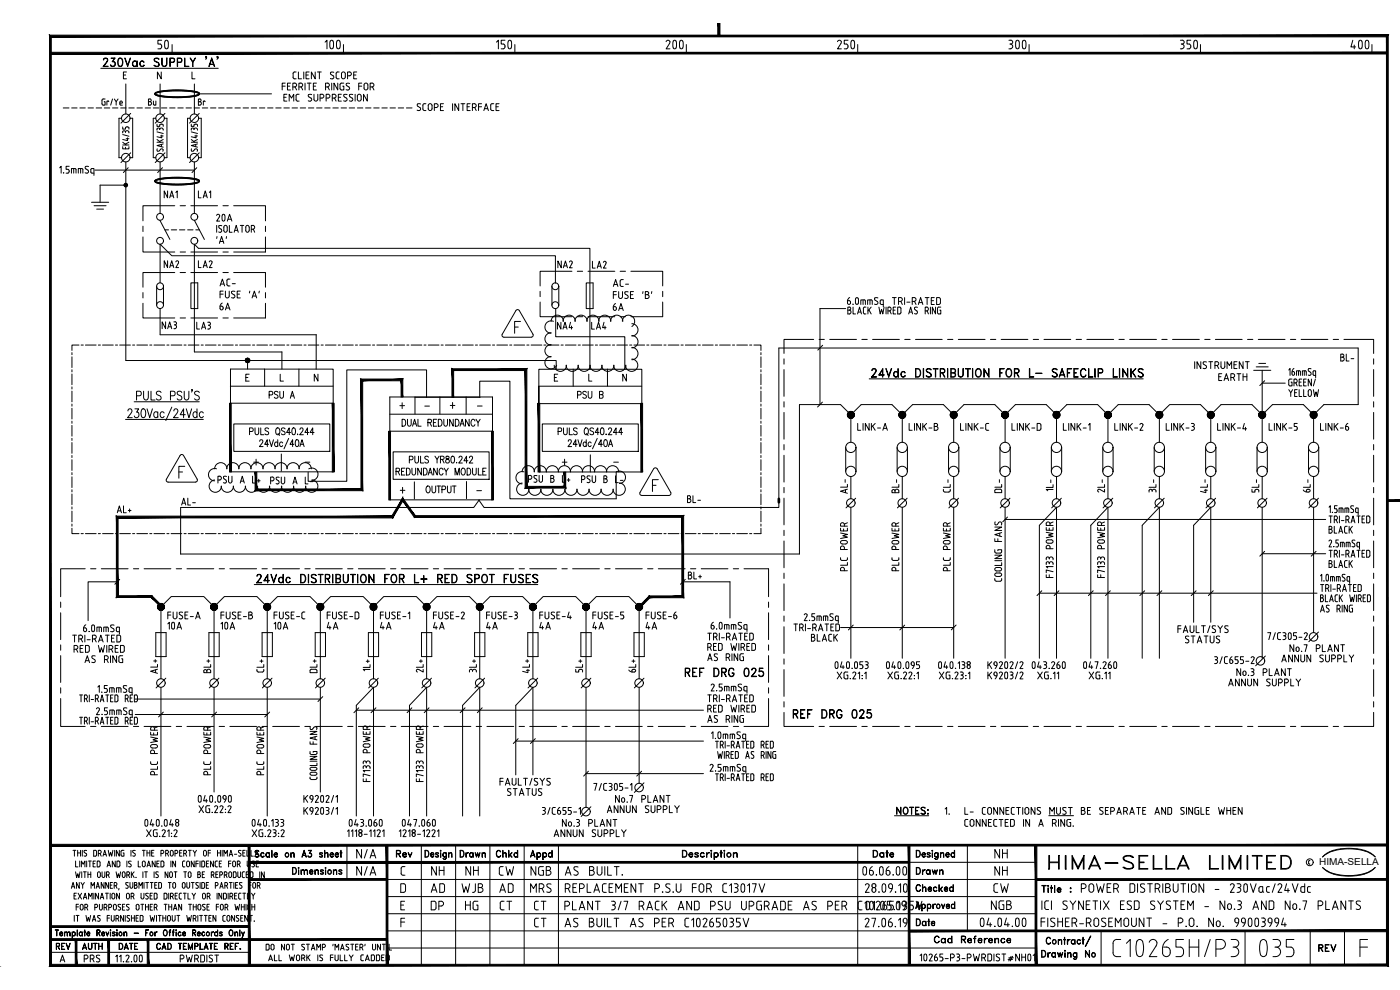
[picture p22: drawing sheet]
<svg xmlns="http://www.w3.org/2000/svg" width="420mm" height="297mm" viewBox="0 0 420 297" stroke-linecap="round" stroke-linejoin="round" font-family="sans-serif">
<defs><g id="words">
<g font-size="11.9">
<text x="42.3" y="18.3">50</text>
<text x="92.1" y="18.3">100</text>
<text x="145.3" y="18.3">150</text>
<text x="195.1" y="18.3">200</text>
<text x="248.4" y="18.3">250</text>
<text x="297.7" y="18.3">300</text>
<text x="351.4" y="18.3">350</text>
<text x="400.8" y="18.3">400</text>
</g>
<g font-size="10.1">
<text x="61" y="69.5">20A</text>
<text x="45.9" y="191.9">10A</text>
<text x="61.7" y="191.9">10A</text>
<text x="77.6" y="191.9">10A</text>
</g>
<text font-size="7.9" x="314" y="262.1">HIMA-SELLA LIMITED</text>
<g font-size="6.2">
<text x="148.9" y="263.9">CW</text>
<text x="158.4" y="263.9">NGB</text>
<text x="159.5" y="279.4">CT</text>
</g>
<g font-size="5.7">
<text x="176.7" y="81.8">LA2</text>
<text x="65.3" y="94.5">6A</text>
<text x="183.1" y="94.5">6A</text>
<text x="204.6" y="204.3">REF DRG 025</text>
<text x="237.1" y="216.6">REF DRG 025</text>
<text x="106.2" y="258.6">N/A</text>
<text x="106.2" y="263.9">N/A</text>
<text x="128.8" y="263.9">NH</text>
<text x="139" y="263.9">NH</text>
<text x="158.4" y="258.9">Appd</text>
<text x="297.7" y="258.6">NH</text>
<text x="297.7" y="263.9">NH</text>
<text x="128.4" y="268.8">AD</text>
<text x="137.9" y="268.8">WJB</text>
<text x="149.2" y="268.8">AD</text>
<text x="158.4" y="268.8">MRS</text>
<text x="297.4" y="268.8">CW</text>
<text x="128.4" y="274.1">DP</text>
<text x="138.6" y="274.1">HG</text>
<text x="149.2" y="274.1">CT</text>
<text x="159.5" y="274.1">CT</text>
<text x="296.7" y="274.1">NGB</text>
<text x="311.9" y="274.1">ICI SYNETIX ESD SYSTEM - No.3 AND No.7 PLANTS</text>
</g>
<g font-size="5.3">
<text x="48.3" y="60.7">NA1</text>
<text x="58.6" y="60.7">LA1</text>
<text x="48.3" y="81.5">NA2</text>
<text x="58.6" y="81.5">LA2</text>
<text x="166.5" y="81.5">NA2</text>
<text x="65.3" y="87.1">AC-</text>
<text x="183.1" y="87.1">AC-</text>
<text x="47.6" y="99.8">NA3</text>
<text x="401.5" y="109.7">BL-</text>
<text x="364.8" y="115.4">EARTH</text>
<text x="79.7" y="120.6">PSU A</text>
<text x="172.5" y="120.6">PSU B</text>
<text x="270.9" y="149.2" transform="rotate(-90 270.9 149.2)">BL-</text>
<text x="302" y="148.9" transform="rotate(-90 302 148.9)">DL-</text>
<text x="332.7" y="149.2" transform="rotate(-90 332.7 149.2)">2L-</text>
<text x="348.2" y="149.2" transform="rotate(-90 348.2 149.2)">3L-</text>
<text x="363.7" y="148.9" transform="rotate(-90 363.7 148.9)">4L-</text>
<text x="34.2" y="155.2">AL+</text>
<text x="53.6" y="152.8">AL-</text>
<text x="205.3" y="152">BL-</text>
<text x="205.7" y="175">BL+</text>
<text x="49.4" y="187">FUSE-A</text>
<text x="65.3" y="187">FUSE-B</text>
<text x="97.4" y="187">FUSE-D</text>
<text x="97.4" y="190.1">4A</text>
<text x="113.2" y="190.1">4A</text>
<text x="129.1" y="190.1">4A</text>
<text x="145" y="187">FUSE-3</text>
<text x="145" y="190.1">4A</text>
<text x="161.2" y="187">FUSE-4</text>
<text x="161.2" y="190.1">4A</text>
<text x="177.1" y="190.1">4A</text>
<text x="193" y="187">FUSE-6</text>
<text x="193" y="190.1">4A</text>
<text x="352.8" y="191.2">FAULT/SYS</text>
<text x="21.2" y="196.8">RED WIRED</text>
<text x="242.7" y="193.7">BLACK</text>
<text x="354.5" y="194">STATUS</text>
<text x="24.7" y="200">AS RING</text>
<text x="64.6" y="203.2" transform="rotate(-90 64.6 203.2)">BL+</text>
<text x="96.3" y="203.2" transform="rotate(-90 96.3 203.2)">DL+</text>
<text x="128.1" y="203.2" transform="rotate(-90 128.1 203.2)">2L+</text>
<text x="144.3" y="203.2" transform="rotate(-90 144.3 203.2)">3L+</text>
<text x="160.2" y="203.2" transform="rotate(-90 160.2 203.2)">4L+</text>
<text x="383.8" y="199.7">ANNUN SUPPLY</text>
<text x="367.9" y="207.1">ANNUN SUPPLY</text>
<text x="149.2" y="236.7">FAULT/SYS</text>
<text x="151" y="239.9">STATUS</text>
<text x="181.3" y="245.2">ANNUN SUPPLY</text>
<text x="165.5" y="252.2">ANNUN SUPPLY</text>
<text x="118.2" y="258.6">Rev</text>
<text x="137.2" y="258.6">Drawn</text>
<text x="148.2" y="258.6">Chkd</text>
<text x="261.1" y="258.6">Date</text>
<text x="274.1" y="263.5">Drawn</text>
<text x="274.1" y="268.8">Checked</text>
<text x="274.1" y="279">Date</text>
<text x="394.8" y="286.8">REV</text>
<text x="24.3" y="290">PRS</text>
<text x="53.3" y="290">PWRDIST</text>
</g>
<g font-size="4.9">
<text x="43.7" y="32.8">Bu</text>
<text x="58.6" y="32.8">Br</text>
<text x="58.2" y="99.8">LA3</text>
<text x="166.5" y="99.8">NA4</text>
<text x="176.7" y="99.8">LA4</text>
<text x="256.5" y="130.2">LINK-A</text>
<text x="272" y="130.2">LINK-B</text>
<text x="287.5" y="130.2">LINK-C</text>
<text x="302.7" y="130.2">LINK-D</text>
<text x="349.2" y="130.2">LINK-3</text>
<text x="364.4" y="130.2">LINK-4</text>
<text x="255.4" y="149.2" transform="rotate(-90 255.4 149.2)">AL-</text>
<text x="317.1" y="148.5" transform="rotate(-90 317.1 148.5)">1L-</text>
<text x="378.9" y="148.9" transform="rotate(-90 378.9 148.9)">5L-</text>
<text x="255.4" y="172.5" transform="rotate(-90 255.4 172.5)">PLC POWER</text>
<text x="48.3" y="203.2" transform="rotate(-90 48.3 203.2)">AL+</text>
<text x="48.3" y="233.5" transform="rotate(-90 48.3 233.5)">PLC POWER</text>
<text x="15.9" y="286.1">REV</text>
<text x="24" y="286.1">AUTH</text>
<text x="34.9" y="286.1">DATE</text>
<text x="279.4" y="284">Cad Reference</text>
</g>
<text font-size="4.4" x="286.1" y="245.5" transform="rotate(-90 286.1 245.5)">1.</text>
<text font-size="2.9" x="395.9" y="259.6">HIMA-SELLA</text>
<g font-size="2.6">
<text x="126.6" y="123.1">-</text>
<text x="142.5" y="123.1">-</text>
<text x="90.7" y="140.1">-</text>
<text x="183.4" y="140.1">-</text>
<text x="142.2" y="148.5">-</text>
</g>
</g></defs>
<!-- layer: 00-DRG_FRAME -->
<g fill="none" stroke="#000" stroke-width=".3">
<path d="M21.9 255.1h.9M22.3 255.1v1.8M22.7 258.3v1.8h.7M23.3 255.1v1.8M23.3 255.9h.9M23.9 258.3v1.8M24.2 255.1v1.8M24.7 255.1v1.8M25.4 255.8l.4 .3a.46 .46 0 0 1 .1 .7 .46 .46 0 0 1-.7 0M26 255.2h-.7l.1 .6M26 258.3v1.8M26.5 258.3h.9"/>
<path d="M27 258.3v1.8M27.9 259.1h.6M28.1 255.1l.8 .2-.1 1.5-.7 .1zM28.6 258.3h-.7v1.8h.7M29.5 256.1l.8-.3-.1-.6-.7-.1v1.8M29.7 258.3l.3 .4v1.2l-.3 .2M29.7 258.3h-.5v1.8h.5M30 256.1l.4 .8M30.9 256.9l.5-1.8 .6 1.8M31.1 256.4h.7M32.3 259.6h.7M32.5 255.1l.3 1.8 .4-1.2 .3 1.2 .4-1.8"/>
<path d="M34.4 255.1v1.8M34.6 258.3v1.8l-.9-1.8v1.8M35.8 255.1v1.8l-.9-1.8v1.8M36 258.7l-.2-.3-.7-.1v1.8l.7-.1 .2-.3M36 258.7v1M37.2 255.1l-.8 .2 .1 1.5 .7 .1v-1h-.3M38.1 258.3v1.8M38.6 260l.4 .1M39.3 255.1v1.8M39.4 258.4h-.5l-.3 .2v.3l.8 .7-.4 .5M40.6 255.2l-.5-.1-.3 .3 .1 .3 .5 .4a.46 .46 0 0 1 .1 .7 .46 .46 0 0 1-.7 0M41.5 258.3v1.8h.7"/>
<path d="M42.7 255.1h.9M42.9 258.4l.6 .2 .1 1a.44 .44 0 0 1-.5 .5 .44 .44 0 0 1-.4-.5zM43.2 255.1v1.8M44.1 255.1v1.8M44.1 255.9h.9M44.3 259.6h.7M45 255.1v1.8M45.5 255.9h.5M46.2 255.1h-.7v1.8h.7M46.6 258.3v1.8l-.9-1.8v1.8M47.1 259.1h.5M47.8 258.3h-.7v1.8h.7"/>
<path d="M48.3 256.1l.8-.3-.1-.6-.7-.1v1.8M49.2 258.7l-.2-.3-.7-.1v1.8l.7-.1 .2-.3M49.2 258.7v1M49.7 256.1l.8-.3-.1-.6-.7-.1v1.8M50.2 256.1l.4 .8M51.3 258.3v1.8M51.3 255.2a.46 .46 0 0 1 .7 .4v.8a.44 .44 0 0 1-.5 .5 .44 .44 0 0 1-.4-.5zM52.5 256.1h.4M52.7 258.3v1.8l-.9-1.8v1.8M52.9 255.1l.5 .5-.5 .5M52.9 255.1h-.4v1.8M53.9 255.9h.5"/>
<path d="M54.6 255.1h-.7v1.8h.7M55.1 256.1h.5M55.5 258.3l-.5 .1-.2 .3v1.2l.7 .2M55.6 255.1l.4 .5-.4 .5M55.6 255.1h-.5v1.8M55.6 256.1l.4 .8M56.2 258.4l.6 .2 .1 1a.44 .44 0 0 1-.5 .5 .44 .44 0 0 1-.4-.5zM56.5 255.1h.9M57 255.1v1.8M57.9 255.1l.6 .8v1M58.3 258.3v1.8l-.9-1.8v1.8M58.8 259.1h.7"/>
<path d="M59 255.1l-.5 .8M59.5 258.3h-.7v1.8M60 258.3v1.8M60.6 258.3l.8 .2-.1 1.5-.7 .1zM61.9 255.6a.43 .43 0 0 0-.3-.4 .43 .43 0 0 0-.5 .2v1a.44 .44 0 0 0 .4 .5 .44 .44 0 0 0 .4-.5M62 259.1h.5M62 255.6v.8M62.5 255.9h.7M62.7 258.3h-.7v1.8h.7M63.2 255.1h-.7v1.8M64.1 258.3v1.8l-.9-1.8v1.8M64.6 259.7l.1 .3 .6 .1"/>
<path d="M64.6 258.7v1M65.3 258.3l-.6 .1-.1 .3M65.3 255.1v1.8M65.3 255.9h.8M65.8 259.1h.5M66.1 255.1v1.8M66.5 258.3h-.7v1.8h.7M66.7 255.1v1.8M67.2 256.9v-1.8l.5 1 .5-1v1.8M68.6 259.1h.7M68.8 256.9l.5-1.8 .5 1.8M68.9 256.4h.7"/>
<path d="M69.3 258.3h-.7v1.8M69.8 258.8a.43 .43 0 0 1 .3-.4 .43 .43 0 0 1 .5 .2l.1 1a.44 .44 0 0 1-.5 .5 .44 .44 0 0 1-.4-.5M69.8 258.8v.8M70.4 256.3h.7M71.2 259.3l.8-.2-.1-.7-.7-.1v1.8M71.8 259.3l.3 .8M72.3 255.2l-.4-.1-.3 .3v.3l.6 .4a.45 .45 0 0 1 0 .7 .45 .45 0 0 1-.6 0M72.9 255.9h.5M73.6 255.1h-.7v1.8h.7M74.1 255.1v1.8h.7M74.2 258.3v1.3a.44 .44 0 0 0 .4 .5 .44 .44 0 0 0 .5-.5M75.1 258.3v1.3"/>
<path d="M75.3 255.1v1.8h.7M75.6 260l.4 .1M76.2 259.3l.2 .5-.4 .3M76.4 258.4h-.5l-.3 .2v.3l.6 .4M76.6 256.9l.5-1.8 .5 1.8M76.7 255.2l.6-.1 .4 .3-.4-.2-.7 .2 .1 .4 .8 .4 .2 .4v.3l-.4 .3-.8-.3 .5 .2 .6-.2v-.5l-1-.6zM76.7 256.4h.7M76.9 259.1h.5M77.6 258.3h-.7v1.8h.7M78.5 255.9l.4-.1 .3 .4-.1-.2a.54 .54 0 0 0-.8 .5 .54 .54 0 0 0 .8 .5l.1-.1a.65 .65 0 0 1-1 0 .65 .65 0 0 1 .3-1zM80 255.9l.5-.1 .3 .3-.3-.2a.59 .59 0 0 0-.6 .6 .59 .59 0 0 0 .6 .6l.3-.2a.65 .65 0 0 1-1 0 .65 .65 0 0 1 .2-1zM80.8 255.8l.1 1.4z"/>
<path d="M81.6 255.1v2.1zM82.3 256.4h.9l-.1-.4a.52 .52 0 0 0-.7 .1 .52 .52 0 0 0 .1 .7 .52 .52 0 0 0 .7 0l.1 .1a.6 .6 0 0 1-.9 .1 .6 .6 0 0 1 0-.9 .6 .6 0 0 1 .8-.1l.1 .5h-1M87.3 255.8l.1 1.4zM87.6 255.9h.6l.1 1.3-.2-1.2-.3-.1-.4 .3zM90.8 256.7h1M90.8 256.6h.9M91.3 255.1l.7 2.1-.7-1.8-.7 1.8zM92.5 256.9l.2 .2M92.9 255.9a.64 .64 0 0 1 .7 .5 .64 .64 0 0 1-.4 .7 .64 .64 0 0 1-.8-.3l.2 .2a.59 .59 0 0 0 .9-.3M93.2 256l.3 .5-.3 .6M93.4 255.2l-.8-.1h.9l-.6 .9M93.4 255.1l-.6 .9 .5 .1 .2 .3"/>
<path d="M96 257h.7M96 256.2l.8 .6-.3 .4-.6-.3 .2 .2M96 256h.7M96.1 255.9v.4M96.6 255.9l.2 .2-.3-.3-.5 .1-.1 .2 .8 .6M96.6 256.6v.5M97.4 255.1l.1 2.1zM97.7 255.9h.7v1.3l-.1-1.2-.4-.1-.4 .3zM99.1 256.4h.9l-.1-.4a.54 .54 0 0 0-.8 .5 .54 .54 0 0 0 .8 .5l.2-.1a.59 .59 0 0 1-.9 0 .59 .59 0 0 1 0-.8 .59 .59 0 0 1 .8-.1l.1 .5h-1M100.6 256.4h.9l-.1-.4a.55 .55 0 0 0-.8 .5 .55 .55 0 0 0 .8 .5l.2-.1a.6 .6 0 0 1-.8 .1 .6 .6 0 0 1-.1-.9 .6 .6 0 0 1 .8-.1l.1 .5h-1M102 255.8l.6 .1zM102.3 255.1l.1 2.1z"/>
<path d="M104.1 253.6v10.3M126.4 253.6v36M127.6 255.1a1.04 1.04 0 0 1 1.1 1.1 1.04 1.04 0 0 1-1.1 1zM127.6 255.2a.94 .94 0 0 1 1.1 1 .94 .94 0 0 1-1.1 .9zM129.3 256.4h.8l-.1-.4a.53 .53 0 0 0-.7 .5 .53 .53 0 0 0 .7 .5l.2-.1a.58 .58 0 0 1-.8 0 .58 .58 0 0 1-.1-.8 .58 .58 0 0 1 .8-.1l.1 .5h-.9M130.8 257h.8M130.8 256.2l.8 .6-.3 .4-.5-.1-.1-.2 .2 .2M130.8 256h.8M130.9 255.9v.4M131.5 255.9l.1 .2-.3-.3-.6 .3 .9 .6M131.5 256.6v.5M132.2 255.1l.1 .3z"/>
<path d="M132.2 255.2h.1M132.2 255.8l.1 1.4zM133.1 255.9l.4-.1 .4 .3-.4-.2a.59 .59 0 0 0-.5 .6 .59 .59 0 0 0 .5 .6l.4-.2a.64 .64 0 0 1-1 0 .64 .64 0 0 1 .2-1zM133.9 255.8v1.8l-.6 .3-.3-.3 .4 .2 .4-.2zM134.6 255.8l.1 1.4zM135 255.9h.6v1.3l-.1-1.2-.4-.1-.4 .3zM136.7 253.6v36M147 253.6v36M157.3 253.6v36M167.6 253.6v36M204.8 255.1h.7a1.09 1.09 0 0 1 .7 1.1 1.09 1.09 0 0 1-.7 1h-.7zM204.9 255.2a.96 .96 0 0 1 1.2 1 .96 .96 0 0 1-1.2 .9z"/>
<path d="M206.8 256.4h1v-.2a.55 .55 0 0 0-.8-.1 .55 .55 0 0 0 0 .8 .55 .55 0 0 0 .8-.1 .66 .66 0 0 1-.9 .1 .66 .66 0 0 1-.1-.9 .66 .66 0 0 1 .9-.1l.2 .6h-1.1M208.6 257h.9M208.6 256.2l1 .6-.4 .4-.6-.1-.1-.2 .2 .2M208.6 256h.9M208.7 255.9v.4M209.4 255.9l.2 .2-.4-.3-.7 .3 1 .6M209.4 256.6v.5M210.3 256.1l.7-.3 .3 .4a.55 .55 0 0 0-.9-.1 .55 .55 0 0 0 0 .8 .55 .55 0 0 0 .9-.1 .62 .62 0 0 1-1 .3 .62 .62 0 0 1 0-1zM212 255.8l.1 1.4zM212.2 256.1l.7-.3-.8 .6zM213.4 255.1l.2 .1-.1 .2zM213.4 255.2h.1"/>
<path d="M213.4 255.8l.1 1.4zM214.3 255.8l.1 2.1zM214.4 256.1a.65 .65 0 0 1 1-.1 .65 .65 0 0 1 0 1 .65 .65 0 0 1-1-.1l.4 .2a.6 .6 0 0 0 .7-.6 .6 .6 0 0 0-.7-.6zM216 255.8l.7 .1zM216.3 255.1l.2 2.1zM217.2 255.2l.2-.1 .1 .2-.2 .1zM217.3 255.2h.1M217.3 255.8l.1 1.4zM220.1 255.8l.1 1.4zM220.2 256.2l.5-.4 .4 .1 .2 1.3-.3-1.2-.3-.1zM257.4 253.6v36M272.8 258.7h38.1"/>
<path d="M275 255.1a1.04 1.04 0 0 1 1.2 1.1 1.04 1.04 0 0 1-1.2 1zM275.1 255.2a.94 .94 0 0 1 1 1 .94 .94 0 0 1-1 .9zM276.8 256.4h.8l-.1-.4a.54 .54 0 0 0-.7 .5 .54 .54 0 0 0 .7 .5l.2-.1a.59 .59 0 0 1-.8 0 .59 .59 0 0 1-.1-.8 .59 .59 0 0 1 .8-.1l.1 .5h-.9M278.3 257h.8M278.3 256.2l.9 .6-.4 .4-.5-.1-.1-.2 .2 .2M278.3 256h.8M278.4 255.9v.4M279 255.9l.2 .2-.4-.3-.6 .3 .9 .6M279 256.6v.5M279.8 255.1v.3zM279.8 255.2h.1M279.8 255.8v1.4z"/>
<path d="M280.7 255.9l.4-.1 .4 .3-.4-.2a.59 .59 0 0 0-.6 .6 .59 .59 0 0 0 .6 .6l.4-.2a.64 .64 0 0 1-1.1 0 .64 .64 0 0 1 .3-1zM281.5 255.8v1.8l-.6 .3-.4-.3 .4 .2 .5-.2zM282.2 255.8l.1 1.4zM282.6 255.9h.6l.1 1.3-.2-1.2-.4-.1-.4 .3zM283.9 256.4h.9l-.1-.4a.54 .54 0 0 0-.8 .5 .54 .54 0 0 0 .8 .5l.2-.1a.59 .59 0 0 1-.9 0 .59 .59 0 0 1 0-.8 .59 .59 0 0 1 .8-.1l.1 .5h-1M285.6 255.9l.5-.1 .3 .3-.3-.2a.59 .59 0 0 0-.6 .6 .59 .59 0 0 0 .6 .6l.3-.2a.64 .64 0 0 1-1 0 .64 .64 0 0 1 .2-1zM286.4 255.1l.1 2.1zM290.3 253.6v25.7M393.1 258.2l-.4 .3 .1 .7 .3 .1M400 255.4l-1.6 .6-1.5 1.1 2.3-1.6M400 255.4a17.6 17.6 0 0 1 9.7 0M402.4 254.7l-3.2 .8"/>
<path d="M402.4 254.7l2.4-.2 2.5 .2M407.3 254.7l3.2 .8M409.7 255.4l1.6 .6 1.4 1.1-2.2-1.6M16.6 279l.9 .1zM17 279.1v1.7l.1-1.7M19.3 279.6l.1 1.2zM19.6 279.7h.6v1.1l-.1-1-.3-.1-.4 .2zM20.4 279.7h.6v1.1l-.1-1-.3-.1-.4 .2zM21.4 266.5l.5-1.7 .5 1.7M21.6 266.1h.7M21.7 279.6v1.8zM21.9 279.7a.55 .55 0 0 1 .7 .6 .55 .55 0 0 1-.9 .3l.3 .1a.53 .53 0 0 0 .5-.5 .53 .53 0 0 0-.5-.5l-.3 .2z"/>
<path d="M22.2 268.8h.5M22.3 274.7v1.7M22.7 261.6l.3 1.7 .3-1.1 .4 1.1 .3-1.7M22.8 274.7h.9M22.9 272.1h.7M22.9 268h-.7v1.8h.7M23.2 279v1.8zM23.3 274.7v1.7M23.4 268l1.1 1.8M23.6 271.3h-.7v1.8M23.8 264.8v1.7l-.9-1.7v1.7M23.8 279.9l.3-.3 .5 .3-.3-.2a.53 .53 0 0 0-.5 .5 .53 .53 0 0 0 .5 .5l.3-.1a.55 .55 0 0 1-.8 .1 .55 .55 0 0 1 0-.8z"/>
<path d="M24.3 264.8l.5 .8v.9M24.4 260.1v-1.8l.6 1 .5-1v1.8M24.5 268l-1.1 1.8M24.5 261.6v1.7M24.6 279.6l.1 1.2zM24.9 271.8a.43 .43 0 0 0-.3-.5 .43 .43 0 0 0-.5 .3v1a.44 .44 0 0 0 .4 .5 .44 .44 0 0 0 .4-.5M25 271.8v.8M25 269.8l.5-1.8 .6 1.8M25 261.6h.9M25.2 279.6l.5 .1zM25.2 269.3h.7M25.3 264.8l-.5 .8"/>
<path d="M25.4 279l.1 1.8zM25.5 261.6v1.7M25.5 272.3l.8-.3-.2-.6-.6-.1v1.8M25.8 274.7l.3 1.7 .4-1.1 .3 1.1 .4-1.7M26 272.3l.4 .8M26.4 261.6v1.7M26.4 262.3h.8M26.6 269.8v-1.8l.5 1 .5-1v1.8M27.2 261.6v1.7M27.3 266.5v-1.7l.5 1 .5-1v1.7M27.7 276.4l.5-1.7 .6 1.7M27.9 275.9h.7"/>
<path d="M28.2 268v1.8M28.4 272.3l.9-.3-.2-.6-.7-.1v1.8M28.9 266.5l.5-1.7 .5 1.7M29 266.1h.7M29.1 279.9l.8-.1v-.6l-.8-.1v1.7v-1.8l.9 .2-.1 .7h-.8M29.5 261.6l.5 .2v1.3a.39 .39 0 0 1-.3 .2 .39 .39 0 0 1-.4-.2v-1.1zM29.5 279.9l.5 .9zM29.6 268v1.8l-.9-1.8v1.8M29.8 271.3v1.3a.44 .44 0 0 0 .5 .5 .44 .44 0 0 0 .4-.5v-1.3M29.9 275.6a.46 .46 0 0 1 .1 .7 .46 .46 0 0 1-.7 0M30.1 274.8l-.5-.1-.3 .2 .1 .3 .5 .4M30.1 269.8l.5-1.8 .5 1.8"/>
<path d="M30.3 269.3h.7M30.6 261.6l.1 1.5a.39 .39 0 0 0 .3 .2 .39 .39 0 0 0 .4-.2l.1-.3M31.2 264.8v1.7l-.8-1.7v1.7M31.2 272.3l.9-.3-.2-.6-.7-.1v1.8M31.5 261.6v1.2M31.7 268h.8M31.8 279.6l.4 1.1 .5-1.1-.5 1.2zM31.8 272.3l.3 .8M32 262.5h.4M32.1 268v1.8M32.1 260.1l.6-1.8 .5 1.8M32.2 275.4h.7"/>
<path d="M32.4 261.6l.4 .4-.4 .5M32.4 261.6h-.4v1.7M32.5 262.5l.3 .8M32.6 264.8v1.7l-.9-1.7v1.7M32.6 272.3l.8-.3-.1-.6-.7-.1v1.8M32.9 274.7h-.7v1.7M33 279.1l.3 .1zM33.1 268v1.8M33.1 265.6h.5M33.1 279.1h.1M33.1 279.6l.1 1.2zM33.4 274.7v1.2a.44 .44 0 0 0 .4 .5 .44 .44 0 0 0 .5-.5v-1.2"/>
<path d="M33.6 268.5a.43 .43 0 0 1 .3-.5 .43 .43 0 0 1 .5 .2v1.1a.44 .44 0 0 1-.4 .4 .44 .44 0 0 1-.4-.4M33.6 268.5v.8M33.8 264.8h-.7v1.7h.7M33.8 279.8h.7M33.8 279.9l.7 .4v.3l-.3 .2-.5-.2M33.9 279.7v.3M34.3 271.4a.46 .46 0 0 1 .6 .4v.8a.44 .44 0 0 1-.4 .5 .44 .44 0 0 1-.5-.5zM34.3 265.8l.7-.3-.1-.7h-.6v1.7M34.4 279.7l.1 .2-.3-.3-.5 .3 .8 .5M34.8 265.8l.3 .7M34.8 275.6l.8-.2-.1-.7h-.7v1.7M34.8 261.6l.4 1.7 .3-1.1 .4 1.1 .3-1.7"/>
<path d="M35 279.1l.2 .1zM35.1 279.1h.1M35.1 279.6v1.2zM35.3 275.6l.4 .8M35.4 273l.5 .1M35.6 272l.6 .6-.3 .5M35.7 266.5l-.1 .5M35.9 268v1.8l-.9-1.8v1.8M36.2 271.4h-.7l.1 .6M36.7 272.1h.6M36.9 261.6l.6 .2v1.3a.39 .39 0 0 1-.4 .2 .39 .39 0 0 1-.3-.2l-.1-1.1zM37.1 274.7v1.7l-.9-1.7v1.7"/>
<path d="M37.2 279.6v1.2zM37.4 271.3h-.7v1.8h.7M37.5 279.7h.5l.1 1.1-.2-1-.3-.1-.4 .2zM37.6 274.7v1.7M37.7 266.4l.5 .1M38 273l.4 .1M38.1 262.5l.7-.2-.1-.7h-.6v1.7M38.1 272l.6 .6-.3 .5M38.3 275.3l.4 .3a.45 .45 0 0 1 .1 .7 .45 .45 0 0 1-.7 0M38.5 264.9l-.5-.1-.2 .2v.4l.7 .6-.4 .5M38.6 262.5l.3 .8M38.8 271.4h-.7v.6"/>
<path d="M38.8 268.5a.43 .43 0 0 0-.3-.5 .43 .43 0 0 0-.5 .2v1.1a.44 .44 0 0 0 .4 .4 .44 .44 0 0 0 .4-.4M38.8 268.5v.8M38.9 274.8h-.7l.1 .6M39 264.8l.1 1.5a.39 .39 0 0 0 .3 .2 .39 .39 0 0 0 .4-.2l.1-1.5M39.3 269l.9-.3-.2-.6-.7-.1v1.8M39.4 261.6v1.7M39.4 274.7v1.7M39.4 275.4h.9M39.7 262.3l.6 1M39.9 269l.3 .8M40.2 279.9l1.3 .1zM40.3 261.6l-.9 .9"/>
<path d="M40.3 274.7v1.7M40.3 264.8l.7 .2v.4l-.2 .2 .4 .4-.4 .5h-.5zM40.3 265.6h.5M40.8 263.3h.1M40.8 275.4h.6M40.9 271.8a.43 .43 0 0 1 .3-.5 .43 .43 0 0 1 .5 .3v1a.44 .44 0 0 1-.4 .5 .44 .44 0 0 1-.4-.5M40.9 271.8v.8M41.5 274.7h-.7v1.7h.7M41.7 266.5v-1.7l.5 1 .5-1v1.7M42.3 271.3h.8M42.3 268v1.3a.44 .44 0 0 0 .4 .4 .44 .44 0 0 0 .5-.4v-1.3M42.6 274.7l.3 .4v1.1l-.3 .2"/>
<path d="M42.6 274.7h-.5v1.7h.5M42.7 271.3v1.8M42.9 261.6v1.7M43.2 264.8v1.7M43.4 261.6h.8M43.7 271.3v1.8M43.7 272.1h.8M43.7 279h.9l-.8 .1v1.7zM43.7 269.6l.4 .1M43.7 264.8h.9M43.8 279.9h.4h-.4M43.8 261.6v1.7"/>
<path d="M44.1 260.1l.5-1.8 .6 1.8M44.2 264.8v1.7M44.5 268.1l-.5-.1-.3 .2 .1 .4 .7 .6-.3 .5M44.5 271.3v1.8M45 274.7l.4 1.7 .3-1.1 .4 1.1 .3-1.7M45 268.8h.6M45.1 272.1h.5M45.1 264.8h.8M45.5 264.8v1.7M45.7 268h-.7v1.8h.7M45.8 271.3h-.7v1.8h.7M46.2 261.6v1.7"/>
<path d="M46.3 268l.8 .2-.1 1.5-.7 .1zM46.3 272.3h.4M46.4 265.6h.5M46.5 279.6v1.2zM46.7 271.3l.4 .5-.4 .5M46.7 271.3h-.4v1.8M46.8 279.7l.3-.1-.6 .5zM46.8 272.3l.4 .8M46.9 262.3l.5 .2a.46 .46 0 0 1 0 .7 .46 .46 0 0 1-.6 0M47 274.7v1.7M47.1 264.8h-.7v1.7h.7M47.5 274.7h.9"/>
<path d="M47.5 261.7h-.7l.1 .5M47.9 274.7v1.7M48.1 264.8l.4 .4-.1 1.1-.3 .2M48.1 264.8h-.5v1.7h.5M48.9 274.7v1.7M48.9 275.4h.9M49.2 268l.9 .2-.2 1.5-.7 .1zM49.3 271.3h.8M49.3 279.1l.2-.1a.94 .94 0 0 1 .7 .9 .94 .94 0 0 1-.7 .9 1.16 1.16 0 0 1-.2-1.7zM49.3 279.2l.2-.1a.87 .87 0 0 1 .7 .8 .87 .87 0 0 1-.7 .8l-.4-.6zM49.7 271.3v1.8M49.8 274.7v1.7"/>
<path d="M50.4 261.6v1.7l-.8-1.7v1.7M50.5 274.7a.46 .46 0 0 1 .7 .5l-.1 .7a.44 .44 0 0 1-.4 .5 .44 .44 0 0 1-.4-.5zM50.5 264.8h.9M50.6 268v1.8M50.7 271.3v1.8M50.7 279.6l.5 .1zM50.7 272.1h.8M50.9 264.8v1.7M51 279.1l-.1 1.7v-1.5l.4-.3-.4 .2M51.2 269l.8-.3-.2-.6-.6-.1v1.8M51.5 271.3v1.8M51.7 274.7v1.2a.44 .44 0 0 0 .4 .5 .44 .44 0 0 0 .4-.5l.1-1.2"/>
<path d="M51.7 269l.3 .8M51.7 279.6l.5 .1zM51.7 262v-.2a.39 .39 0 0 0-.4-.2 .39 .39 0 0 0-.3 .2v1.3a.39 .39 0 0 0 .3 .2 .39 .39 0 0 0 .4-.2v-.3M51.8 262.1v.7M51.9 265.3v1a.39 .39 0 0 0 .4 .2 .39 .39 0 0 0 .3-.2l.1-1M51.9 265.3v-.3a.39 .39 0 0 1 .4-.2 .39 .39 0 0 1 .3 .2l.1 .3M52 273.1l.6-1.8 .5 1.8M52.1 279.1l-.2 1.7v-1.5l.4-.3-.3 .2M52.2 272.6h.7M52.3 261.6h.8M52.6 268.8h.5M52.7 261.6v1.7"/>
<path d="M52.7 279.1l.3 .1zM52.8 279.1h.1M52.8 279.6l.1 1.2zM53.1 274.7h.9M53.3 268h-.7v1.8h.7M53.5 274.7v1.7M53.7 279.7l.3-.1 .3 .3-.1-.1a.49 .49 0 0 0-.7 .4 .49 .49 0 0 0 .7 .5l.1-.1a.58 .58 0 0 1-.9 0 .58 .58 0 0 1 .3-.9zM54.5 268l-.5 .1-.2 .3v1.2l.7 .2M54.5 271.3v1.8l-.9-1.8v1.8M54.7 265.3l.1 1a.39 .39 0 0 0 .3 .2 .39 .39 0 0 0 .4-.2v-.3M54.7 265.3l.1-.3a.39 .39 0 0 1 .3-.2 .39 .39 0 0 1 .4 .2v.3M55 268h.9"/>
<path d="M55.1 261.6h.9M55.5 268v1.8M55.6 261.6v1.7M55.6 265.3v.8M56 274.7l.4 1.7 .3-1.1 .4 1.1 .3-1.7M56.1 264.8v1.5a.39 .39 0 0 0 .4 .2 .39 .39 0 0 0 .3-.2l.1-.3M56.4 268v1.8h.7M56.6 271.3h.9M56.7 261.6l.6 .2v1.3a.39 .39 0 0 1-.4 .2 .39 .39 0 0 1-.3-.2l-.1-1.1zM56.9 264.8v1.3M57 271.3v1.8M57.4 264.8h.9"/>
<path d="M57.6 268l.6 .8v1M57.8 264.8v1.7M57.8 279.9l.8-.1v-.6l-.8-.1v1.7v-1.8l.8 .1v.8h-.8M58 275.6h.4M58 271.3v1.8M58 272.1h.9M58.2 279.9l.6 .9-.5-.9M58.4 274.7l.4 .4-.4 .5M58.4 274.7h-.4v1.7M58.5 275.6l.3 .8M58.7 268l-.5 .8M58.9 271.3v1.8"/>
<path d="M59.4 262.3h.4M59.4 274.7v1.7M59.5 264.9l-.4-.1-.3 .2v.4l.6 .3a.45 .45 0 0 1 0 .7 .45 .45 0 0 1-.6 0M59.6 271.4a.46 .46 0 0 1 .7 .4v.8a.44 .44 0 0 1-.5 .5 .44 .44 0 0 1-.4-.5zM59.8 262.3l.2-.1v-.4l-.6-.2v1.7h.4M59.8 262.3l.4 .5-.4 .5M59.9 274.7h.9M60 264.8v1.7M60.3 274.7v1.7M60.6 264.8l.7 .2-.1 1.5h-.6zM60.7 262.3h.5M60.8 279.7l.4-.1 .2 .3-.2-.2a.5 .5 0 0 0-.6 .6 .5 .5 0 0 0 .7 .4l.1-.1a.58 .58 0 0 1-.9 0 .58 .58 0 0 1 .3-.9z"/>
<path d="M60.8 273l.4 .1M61 272l.6 .6-.4 .5M61 268.1a.46 .46 0 0 1 .7 .4l-.1 .8a.44 .44 0 0 1-.4 .4 .44 .44 0 0 1-.4-.4zM61.3 274.7h.9M61.4 261.6h-.7v1.7h.7M61.6 271.4h-.7l.1 .6M61.7 274.7v1.7M61.9 265.6h.5M62.1 272.1h.5M62.2 269l.8-.3-.2-.6-.6-.1v1.8M62.6 264.8h-.7v1.7h.7M62.7 269l.4 .8"/>
<path d="M62.7 275.4h.5M62.8 271.3h-.7v1.8h.7M63.4 279.6l.1 1.2zM63.4 274.7h-.7v1.7h.7M63.4 262.5l.8-.2-.2-.7h-.6v1.7M63.7 279.7l.4-.1-.6 .5zM63.9 262.5l.4 .8M64.6 279.7l.4-.1 .3 .3-.3-.2a.53 .53 0 0 0-.6 .5 .53 .53 0 0 0 .6 .5l.3-.1a.58 .58 0 0 1-.9 0 .58 .58 0 0 1 .2-.9zM64.6 265.8l.8-.3-.2-.7h-.6v1.7M64.8 262.3h.5M64.8 274.7v1.7l-.9-1.7v1.7M64.9 272.1h.7"/>
<path d="M65.2 268v1.8M65.3 279v1.8zM65.4 261.6h-.6v1.7h.6M65.6 271.3h-.7v1.8M66 262.5l.7-.2-.1-.7h-.6v1.7M66 279.9l.7 .6-.3 .3-.5-.2 .1 .1M66 279.8h.6M66 266.5l.5-1.7 .5 1.7M66 279.7v.3M66.1 271.8a.43 .43 0 0 1 .3-.5 .43 .43 0 0 1 .5 .3l.1 1a.44 .44 0 0 1-.4 .5 .44 .44 0 0 1-.5-.5M66.1 266.1h.7M66.1 271.8v.8"/>
<path d="M66.5 268v1.8l-.8-1.8v1.8M66.5 279.7l.2 .2-.3-.3-.5 .3 .7 .5M67.1 268l.8 .2-.1 1.5-.7 .1zM67.3 262.5l.8-.2-.2-.7h-.6v1.7M67.5 265.8l.7-.3-.1-.7h-.6v1.7M67.5 272.3l.8-.3-.1-.6-.7-.1v1.8M67.6 274.7h-.5l-.2 .4v1.1l.7 .2M67.8 262.5l.4 .8M68 265.8l.3 .7M68.1 272.3l.3 .8M68.5 268v1.8M68.8 264.8h.9"/>
<path d="M68.9 261.6l.5 .2v1.3a.39 .39 0 0 1-.3 .2 .39 .39 0 0 1-.4-.2v-1.1zM69 275.1a.43 .43 0 0 0-.3-.4 .43 .43 0 0 0-.5 .2l-.1 1a.44 .44 0 0 0 .4 .5 .44 .44 0 0 0 .5-.5M69 269h.4M69 275.2v.7M69 279.1l.2-.1a.94 .94 0 0 1 .7 .9 .94 .94 0 0 1-.7 .9 1.18 1.18 0 0 1-.2-1.7zM69 279.2l.2-.1a.87 .87 0 0 1 .7 .8 .87 .87 0 0 1-.7 .8l-.4-.6zM69.3 264.8v1.7M69.4 268l.5 .5-.5 .5M69.4 268h-.4v1.8M69.5 269l.4 .8M70.2 264.8v1.7M70.4 274.7v1.7l-.9-1.7v1.7"/>
<path d="M70.4 268.8h.5M70.4 279.6l.1 1.2zM70.5 271.3l.4 1.8 .3-1.2 .4 1.2 .3-1.8M70.7 265.6h.5M70.7 279.7h.6l.1 1.1-.2-1-.3-.1-.4 .2zM70.8 262l-.1-.4h-.7v1.7h.7l.1-.4M70.9 262v.9M71.1 268h-.7v1.8h.7M71.1 275.3l.4 .3a.45 .45 0 0 1 .1 .7 .45 .45 0 0 1-.7 0M71.4 261.6v1.5a.39 .39 0 0 0 .4 .2 .39 .39 0 0 0 .3-.2l.1-1.5M71.4 264.8h-.7v1.7h.7M71.6 269.4l.2 .3 .5 .1"/>
<path d="M71.6 268.4v1M71.7 274.8h-.7l.1 .6M71.9 266.4l.4 .1M71.9 279l.1 1.8zM72.2 275.4h.5M72.3 268l-.5 .1-.2 .3M72.4 271.3v1.8M72.4 272.1h.9M72.6 264.9l-.4-.1-.3 .2v.4l.7 .6-.3 .5M72.7 262.9l.3 .4M72.7 262v.9M72.9 268h.8"/>
<path d="M72.9 274.7h-.7v1.7h.7M73 261.6l-.3 .4M73 261.6h.4M73 263.3h.4M73.3 268v1.8M73.3 271.3v1.8M73.3 279.6l-.7 1.8zM73.8 271.3v1.8M73.9 262.3h.5M74.3 268v1.8h.7M74.3 272.7l.4 .4M74.3 274.7v1.7l-.9-1.7v1.7"/>
<path d="M74.4 271.7v1M74.6 261.6h-.7v1.7h.7M74.7 265.6h.7M74.7 271.3l-.4 .4M74.7 271.3h.4M74.7 273.1h.4M74.8 274.7h.9M75.3 274.7v1.7M75.4 264.8h-.7v1.7M75.5 268l.5 .8v1M75.6 271.3v1.8M75.6 272.1h.9"/>
<path d="M75.9 265.3v1a.39 .39 0 0 0 .4 .2 .39 .39 0 0 0 .3-.2l.1-1M75.9 265.3v-.3a.39 .39 0 0 1 .4-.2 .39 .39 0 0 1 .3 .2l.1 .3M75.9 262l-.2-.4h-.6v1.7h.6l.2-.4M75.9 262v.9M76.5 271.3v1.8M76.5 268l-.5 .8M77.2 265.8l.8-.3-.2-.7h-.6v1.7M77.7 265.8l.4 .7M78 261.6v1.7M79.3 261.6v1.7l-.8-1.7v1.7M87.8 260.3a1.04 1.04 0 0 1 1.2 1 1.04 1.04 0 0 1-1.2 1zM87.9 260.4a.94 .94 0 0 1 1 .9 .94 .94 0 0 1-1 .9z"/>
<path d="M89.5 260.4l.2 .1-.1 .1zM89.6 260.4h.1M89.6 260.9l.1 1.4zM90.3 260.9l.1 1.4zM90.7 261.1h.6l.1 1.2-.2-1.2h-.4l-.4 .3zM91.6 261.1h.6l.1 1.2-.2-1.2h-.3l-.4 .3zM93 261.5h.8l-.1-.4a.55 .55 0 0 0-.7 .5 .55 .55 0 0 0 .7 .5l.2-.1a.59 .59 0 0 1-.8 .1 .59 .59 0 0 1-.1-.8 .59 .59 0 0 1 .8-.2l.1 .5h-.9M94.5 260.9l.1 1.4zM94.8 261.1h.7v1.2l-.1-1.2h-.4l-.4 .3zM96.2 262.1h.8M96.2 261.4l.9 .5-.4 .4-.6-.3 .2 .2M96.2 261.1h.8"/>
<path d="M96.3 261.1v.3M96.9 261.1l.2 .1-.4-.3-.6 .3 .9 .6M96.9 261.7v.5M97.6 260.4l.2 .1-.1 .1zM97.7 260.4h.1M97.7 260.9v1.4zM100.1 260.9v1.4zM100.4 261.1h.6l.1 1.2-.2-1.2h-.3l-.5 .3zM101.8 262.1h.7M101.8 261.4l.8 .5-.3 .4-.6-.3 .2 .2M101.8 261.1h.7M101.9 261.1v.3"/>
<path d="M102.4 261.1l.2 .1-.3-.3-.6 .3 .8 .6M102.4 261.7v.5M116.1 263.9h194.8M116.1 269h194.8M116.1 274.2h194.8M116.1 279.3h156.7M275 272.1h1M275.1 272h.8M275.5 270.6l.6 2-.6-1.7-.7 1.7zM276.6 271.3l.1 2zM276.9 271.3a.61 .61 0 0 1 .8 .7 .61 .61 0 0 1-1 .3l.4 .2a.59 .59 0 0 0 .6-.6 .59 .59 0 0 0-.6-.6l-.4 .2zM278.3 271.3l.1 2z"/>
<path d="M278.6 271.3a.6 .6 0 0 1 .8 .7 .6 .6 0 0 1-1 .3l.3 .2a.59 .59 0 0 0 .6-.6 .59 .59 0 0 0-.6-.6l-.3 .2zM280 271.3l.1 1.3zM280.3 271.3h.4l-.6 .5zM282.6 271.3l.4 1.1 .5-1.1-.5 1.3zM284.1 271.8h.8l-.1-.4a.53 .53 0 0 0-.8 .5 .53 .53 0 0 0 .8 .5l.2-.1a.59 .59 0 0 1-.8 .1 .59 .59 0 0 1-.1-.8 .59 .59 0 0 1 .8-.2l.1 .5h-.9M285.7 271.3h.4l.4 .2-.4-.2a.59 .59 0 0 0-.6 .6 .59 .59 0 0 0 .6 .6l.4-.2a.65 .65 0 0 1-1 0 .65 .65 0 0 1 .2-1zM286.5 270.6l.1 2zM312.7 265.7l1.2 .1zM313.2 265.8v1.9l.1-1.9M314.4 265.8l.2-.1 .1 .2zM314.5 265.8h.1M314.5 266.4l.1 1.3z"/>
<path d="M315.2 266.4l.7 .1zM315.5 265.7l.1 2zM316.5 265.7l.1 2zM317.4 267h.9v-.3a.53 .53 0 0 0-.8-.1 .53 .53 0 0 0 0 .8 .53 .53 0 0 0 .8-.1l.1 .1a.65 .65 0 0 1-.9 .2 .65 .65 0 0 1 0-1 .65 .65 0 0 1 .9 .1v.3h-1M321.2 266.5l.2-.1 .1 .2-.2 .1zM321.2 267.5l.2-.1 .1 .2-.2 .1zM321.3 266.5h.1M330.5 279.3v10.3M373.7 279.3v10.3M393.2 279.3v10.3M399.2 261.9l3.2 .8M399.2 261.9l-2.3-1.6 1.5 1 1.6 .7"/>
<path d="M400 262.1a17.6 17.6 0 0 0 9.7 0M402.4 262.7h4.9M403.5 279.3v10.3M409.7 262l1.6-.7 1.4-1a8.1 8.1 0 0 1-5.4 2.4M.2 290.1h.1M15.1 285.7h59.7M18 280.1h.7l-.2-.4a.5 .5 0 0 0-.5 .6 .5 .5 0 0 0 .6 .4l.2-.1a.53 .53 0 0 1-.7 0 .53 .53 0 0 1-.1-.7 .53 .53 0 0 1 .7-.1l.1 .4h-.8M18.1 288.6l.7-2 .6 2M18.3 288h.9M26.1 280.1h.8l-.2-.4a.5 .5 0 0 0-.6 .6 .5 .5 0 0 0 .7 .4l.2-.1a.53 .53 0 0 1-.8 0 .53 .53 0 0 1 0-.7 .53 .53 0 0 1 .7-.1l.1 .4h-.9M30.6 280.1h.7l-.2-.4a.5 .5 0 0 0-.5 .6 .5 .5 0 0 0 .6 .4l.2-.1a.53 .53 0 0 1-.7 0 .53 .53 0 0 1-.1-.7 .53 .53 0 0 1 .7-.1l.1 .4h-.8M34.4 280.3v.4"/>
<path d="M34.7 287l.5-.4v2M35.9 287l.4-.4v2M38.6 287.4l-.8 1.2h.9M40.3 286.8v1.6l.4 .2 .3-.2M41 286.8v1.6M41.9 286.8v1.6M42.6 286.8l.1 .5a1.03 1.03 0 0 1-.3 1.3l-.5-.2M47.3 283.1l.5-.1 .4 .4a.58 .58 0 0 0-.7-.3 .58 .58 0 0 0-.4 .6v.4a.56 .56 0 0 0 .2 .6 .56 .56 0 0 0 .6 0l.3-.3a.62 .62 0 0 1-.7 .5 .62 .62 0 0 1-.5-.8zM48.7 284.4h1M48.8 284.3h.8M49.2 283l.6 1.9-.6-1.6-.6 1.6zM50.3 283a.95 .95 0 0 1 1.2 .9 .95 .95 0 0 1-1.2 1z"/>
<path d="M50.4 283.1a.86 .86 0 0 1 1 .8 .86 .86 0 0 1-1 .9zM53.5 283l1 .1zM54 283.1v1.8l.1-1.8M54.9 280.1h.7l-.2-.4a.5 .5 0 0 0-.5 .6 .5 .5 0 0 0 .6 .4l.1-.2-.1 .2a.55 .55 0 0 1-.7-.5 .55 .55 0 0 1 .8-.4l.1 .4h-.8M55.1 284.8v-1.7l.9-.1h-1v1.9M55.1 283.9h.5l-.5 .1M56.5 283l.7 1.6 .6-1.6v1.9l-.1-1.5-.5 1.5-.6-1.5-.1 1.5zM58.5 283.9l.8-.1v-.6l-.8-.1-.1 1.8v-1.9l.9 .1v.8l-.8 .1M59.3 280.1h.7l-.2-.4a.5 .5 0 0 0-.5 .6 .5 .5 0 0 0 .6 .4l.2-.1a.53 .53 0 0 1-.7 0 .53 .53 0 0 1-.1-.7 .53 .53 0 0 1 .7-.1l.1 .4h-.8M60 283l.1 1.8 .9 .1h-1zM61.8 283l.7 1.9-.7-1.6-.6 1.6zM62.8 283l1 .1z"/>
<path d="M63.3 283.1v1.8l.1-1.8M64.4 284.8v-1.7l.9-.1h-1v1.9M64.4 283.9h.5l-.5 .1M66 280.7h.6M66.5 280.3v.4M67.5 283.9l.8-.1v-.6l-.8-.1v1.8v-1.9l.8 .1 .1 .7-.9 .2M69.1 283.1l.9-.1h-.9v1.9h.9l-.9-.1M69.1 283.9h.5l-.5 .1M70.6 283h.9l-.8 .1v1.8zM70.7 283.9h.4l-.4 .1M72 284.7l.2 .1zM72.1 284.7h.1"/>
<path d="M72.9 280.7l-.4-1.1 .4 1.2M79.9 283.3l.8 .2 .1 1.1-.2 .4-.7 .1zM80.6 288.3l.6-1.8 .6 1.8M80.8 287.8h.8M81.5 283.4a.48 .48 0 0 1 .8 .4l-.1 .8a.46 .46 0 0 1-.4 .4 .46 .46 0 0 1-.5-.4zM82.4 286.5v1.8h.7M83.7 286.5v1.8h.8M85.4 283.3v1.8l-.9-1.8v1.8M85.9 283.8a.47 .47 0 0 1 .5-.5 .47 .47 0 0 1 .5 .5l-.1 .8a.46 .46 0 0 1-.4 .4 .46 .46 0 0 1-.5-.4M86 283.8v.8M86.8 286.5l.4 1.8 .4-1.2 .4 1.2 .4-1.8M87.4 283.3h.9"/>
<path d="M87.9 283.3v1.8M89.9 287a.48 .48 0 0 0-.5-.5 .48 .48 0 0 0-.4 .5v.8a.48 .48 0 0 0 .4 .5 .48 .48 0 0 0 .5-.5M89.9 287v.8M90.5 287.5h.5a.48 .48 0 0 0 .5-.5 .48 .48 0 0 0-.5-.5h-.5v1.8M91.1 287.5l.4 .8M91.4 283.4l-.5-.1-.3 .2v.4l.6 .4a.47 .47 0 0 1 0 .7 .47 .47 0 0 1-.6-.1M91.9 283.3h1M92.1 286.5v1.8M92.4 287.2l.6 1.1M92.4 283.3v1.8M93 286.5l-.9 1M93.4 285.1l.6-1.8 .5 1.8"/>
<path d="M93.6 284.6h.7M95.1 285.1v-1.8l.5 1 .6-1v1.8M95.4 286.5v1.8M96.2 287.2l.4 .3a.47 .47 0 0 1 .1 .7 .47 .47 0 0 1-.7-.1M96.8 284.3h.4a.48 .48 0 0 0 .5-.5 .48 .48 0 0 0-.5-.5h-.4v1.8M96.8 286.6h-.8l.1 .6M99.2 287.3h.7M99.9 286.5h-.7v1.8M100 283.3l-.1 .5M100.5 286.5v1.3a.48 .48 0 0 0 .5 .5 .48 .48 0 0 0 .5-.5v-1.3M100.5 285.1v-1.8l.6 1 .5-1v1.8M102.1 286.5v1.8h.8"/>
<path d="M102.2 285.1l.5-1.8 .6 1.8M102.4 284.6h.7M103.4 286.5v1.8h.8M104 284l.5 .3a.47 .47 0 0 1 0 .7 .47 .47 0 0 1-.7-.1M104.7 283.4h-.8l.1 .6M104.8 286.5l.6 .8v1M105.2 283.3h1M105.7 283.3v1.8M106 286.5l-.6 .8M106.7 284.1h.6M107.5 283.3h-.8v1.8h.8M108 284.3h.5a.48 .48 0 0 0 .4-.5 .48 .48 0 0 0-.4-.5h-.5v1.8"/>
<path d="M108.3 287.9l.2 .3 .6 .1M108.3 286.9v1M108.6 284.3l.3 .8M109.1 286.5l-.6 .1-.2 .3M109.6 283.3l-.1 .5M109.7 288.3l.6-1.8 .5 1.8M109.9 287.8h.7M111.4 286.5l.9 .2 .1 1.2-.2 .3-.8 .1zM111.8 283.3v1.3a.46 .46 0 0 0 .4 .4 .46 .46 0 0 0 .5-.4v-1.3M113.5 286.5l.4 .4v1.2l-.4 .2M113.6 286.5h-.6v1.8h.6M114.2 283.3v1.8l-.9-1.8v1.8"/>
<path d="M114.5 287.3h.6M114.7 283.3h1M115.2 283.3v1.8M115.3 286.5h-.8v1.8h.8M116.1 284.4h194.8M116.2 283.3v1.8M116.8 283.3v1.8h.7M116.8 286.9l-.2-.3-.7-.1v1.8l.7-.1 .2-.3M116.9 286.9v1M312.6 285.1a1.05 1.05 0 0 1 1.3 1.1 1.05 1.05 0 0 1-1.3 1zM312.7 285.2a.94 .94 0 0 1 1.1 1 .94 .94 0 0 1-1.1 .9zM314.3 281.3l.6-.1 .4 .5a.63 .63 0 0 0-.7-.4 .63 .63 0 0 0-.5 .7v.5a.61 .61 0 0 0 .3 .6 .61 .61 0 0 0 .6 0l.3-.3a.68 .68 0 0 1-.8 .5 .68 .68 0 0 1-.5-.8z"/>
<path d="M314.5 285.8l.1 1.4zM314.8 285.9l.5-.1-.7 .6zM315.9 285.9l.4-.1 .4 .3-.4-.2a.58 .58 0 0 0-.6 .6 .58 .58 0 0 0 .6 .6l.4-.2a.65 .65 0 0 1-1 0 .65 .65 0 0 1 .2-1zM316.7 285.8l.1 1.4zM317.4 285.8l.4 1.1 .4-1.1 .3 1.1 .5-1.1-.5 1.4-.3-1.1-.4 1.1zM317.6 281.9l.1 1.4zM317.9 282h.7v1.3l-.1-1.2-.4-.1-.4 .3zM319.2 281.9l.6 .1zM319.4 281.2l.1 2.1zM319.5 285.2l.3 .1-.2 .1zM319.6 285.2h.1M319.6 285.8l.1 1.4z"/>
<path d="M320.3 281.9l.1 1.4zM320.4 285.8l.1 1.4zM320.7 282l.4-.1-.7 .6zM320.7 285.9h.7v1.3l-.2-1.2-.3-.1-.4 .3zM321.7 282l.5-.1 .3 .3-.3-.2a.59 .59 0 0 0-.6 .6 .59 .59 0 0 0 .6 .6l.3-.2a.66 .66 0 0 1-1 0 .66 .66 0 0 1 .2-1zM322.3 285.9l.4-.1 .4 .3-.4-.2a.58 .58 0 0 0-.6 .6 .58 .58 0 0 0 .6 .6l.4-.2a.65 .65 0 0 1-1 0 .65 .65 0 0 1 .2-1zM322.5 281.9l.1 1.4zM323.1 285.8l.1 1.5-.3 .5-.4 .1-.4-.3 .5 .2 .4-.2zM323.5 282l.4-.1 .3 .4-.1-.2a.55 .55 0 0 0-.8 .5 .55 .55 0 0 0 .8 .5l.2-.1a.66 .66 0 0 1-1 0 .66 .66 0 0 1 .2-1zM324.7 281.9l.7 .1zM325 281.2l.1 2.1zM325.8 285.1l1.1 1.8 .1-1.8v2.1l-1.2-1.8v1.8z"/>
<path d="M327.3 280.8l-1.6 3.2z"/>
<circle cx="86.1" cy="256.5" r=".65"/>
<circle cx="86.1" cy="256.5" r=".58"/>
<circle cx="218.7" cy="256.5" r=".67"/>
<circle cx="218.7" cy="256.5" r=".59"/>
<circle cx="393.1" cy="258.7" r="1.03"/>
<circle cx="76.3" cy="276.4" r=".05"/>
<circle cx="98.9" cy="261.6" r=".65"/>
<circle cx="98.9" cy="261.6" r=".57"/>
<circle cx="281.6" cy="271.9" r=".64"/>
<circle cx="281.6" cy="271.9" r=".57"/>
<circle cx="36.2" cy="280.2" r=".57"/>
<circle cx="36.2" cy="280.2" r=".51"/>
<circle cx="37.1" cy="288.6" r=".05"/>
<circle cx="39.5" cy="288.6" r=".05"/>
<circle cx="45.4" cy="280.2" r=".51"/>
<circle cx="45.5" cy="280.2" r=".58"/>
<circle cx="62.4" cy="280.2" r=".51"/>
<circle cx="62.4" cy="280.2" r=".58"/>
<circle cx="316.4" cy="282.5" r=".65"/>
<circle cx="316.4" cy="282.6" r=".58"/>
<circle cx="328.2" cy="286.5" r=".65"/>
<circle cx="328.2" cy="286.5" r=".57"/>
</g>
<g fill="#000" stroke="#000" stroke-width=".3">
<path d="M15.1 15.7v.5l401.2-.5zM15.1 16.2l401.2-.5v.5z"/>
<path d="M416.3 149.9v.6l3.8-.6zM416.3 150.5l3.8-.6v.6z"/>
<path d="M74.8 259h198v-.5zM74.8 258.5h198l-198 .5z"/>
<path d="M272.6 253.6l.5 36v-36zM272.6 253.6l.5 36h-.5z"/>
<path d="M15.1 253.8h401.2v-.5zM15.1 253.3h401.2l-401.2 .5z"/>
<path d="M15.1 277.8v.5l59.7-.5zM15.1 278.3l59.7-.5v.5z"/>
<path d="M74.8 264.1h41.3v-.5zM74.8 263.6h41.3l-41.3 .5z"/>
<path d="M272.8 279v.6l143.5-.6zM272.8 279.6l143.5-.6v.6z"/>
<path d="M310.9 264.1h105.4v-.5zM310.9 263.6h105.4l-105.4 .5z"/>
<path d="M15.1 281.6v.5l59.7-.5zM15.1 282.1l59.7-.5v.5z"/>
<path d="M15.4 289.3l-.5 .6 401.2-.6zM14.9 289.9l401.2-.6 .5 .6zM416.1 11.1v278.2l.5 .6zM416.1 11.1l.5-.6v279.4zM15.4 11.1h400.7l.5-.6zM14.9 10.5h401.7l-401.2 .6zM14.9 10.5l.5 278.8v-278.2zM14.9 10.5l.5 278.8-.5 .6z"/>
<path d="M22.6 281.9v7.7h.5zM22.6 281.9h.5v7.7z"/>
<path d="M32.4 281.9v7.7h.5zM32.4 281.9h.5v7.7z"/>
<path d="M44.2 281.9v7.7h.5zM44.2 281.9h.5v7.7z"/>
<path d="M74.5 253.6v36h.6zM74.5 253.6h.6v36z"/>
<path d="M115.9 253.6v36h.5zM115.9 253.6h.5v36z"/>
<path d="M74.8 282.1h41.3v-.5zM74.8 281.6h41.3l-41.3 .5z"/>
<path d="M310.6 253.6v36h.6zM310.6 253.6h.6v36z"/>
</g>
<!-- layer: 0 -->
<g fill="none" stroke="#000" stroke-width=".3">
<path d="M48 73.3l3.5 3.4M51.6 76.7h115.1v8.2M58.4 73.3l1.2 1.2h117.4v36.4M165.4 99.8a1.85 1.85 0 0 0-1.9 1.9 1.85 1.85 0 0 0 1.9 1.8M166.1 96.4a1.85 1.85 0 0 0-2.5 1.4 1.85 1.85 0 0 0 1.8 2.2M166.8 92.6v8.4h20.7v9.8M172.5 96.4a1.85 1.85 0 0 1 1.9-1.8 1.85 1.85 0 0 1 1.8 1.8M186.8 96.4a1.85 1.85 0 0 1 2.7-1.6 1.85 1.85 0 0 1 .1 3.2M189.6 97.1a1.85 1.85 0 0 1 1.9 1.9 1.85 1.85 0 0 1-1.9 1.8M246.1 92.6h7.7M21.6 105.8v.6M21.6 107.1v3.2"/>
<path d="M21.6 110.9v.7M21.6 112.2v3.2M21.6 116.1v.6M21.6 117.4v3.2M23.7 103.5h-2.1v1.6M24.3 103.5h.7M25.6 103.5h3.3M29.5 103.5h.6M30.8 103.5h3.2M34.6 103.5h.7M35.9 103.5h3.2M37.8 108.2h129.1v2.5"/>
<path d="M39.8 103.5h.6M41.1 103.5h3.2M44.9 103.5h.7M46.2 103.5h3.2M48 100.4h46.9v10.3M50.1 103.5h.6M51.4 103.5h3.2M55.2 103.5h.7M56.5 103.5h3.2M58.4 105.6h26.2M60.4 103.5h.6M61.6 103.5h3.3"/>
<path d="M65.5 103.5h.6M66.8 103.5h3.2M69.1 115.9h30.9M70.7 103.5h.6M71.9 103.5h3.2M74.3 108.2v2.5M75.8 103.5h.6M77.1 103.5h3.2M79.4 115.9v-5.2h-10.2v10.9M79.5 110.8h20.5v11.7M80.9 103.5h.7M82.2 103.5h3.2"/>
<path d="M84.6 105.6v5.1M86.1 103.5h.6M87.4 103.5h3.2M89.7 110.7v5.2M91.2 103.5h.7M92.5 103.5h3.2M96.4 103.5h.6M97.7 103.5h3.2M101.5 103.5h.7M102.8 103.5h3.2M106.7 103.5h.6M108 103.5h3.2"/>
<path d="M111.8 103.5h.6M113.1 103.5h3.2M116.9 103.5h.7M118.2 103.5h3.3M122.1 103.5h.6M123.4 103.5h3.2M124.5 119.2h19.6M124.5 119.1v5.1M127.2 103.5h.7M128 119.3v-8.3h-23.9v33.4h-11.6v-2.7M128.5 103.5h3.2M132 119.1v5.1"/>
<path d="M132.4 103.5h.6M133.7 103.5h3.2M137.5 103.5h.7M138.8 103.5h3.2M139.9 119.1v5.1M142.7 103.5h.6M144 103.5h3.2M144 119.2v-4.8h9v35.3h31.8M147.8 103.5h.6M149.1 103.5h3.2M153 103.5h.6M154.2 103.5h3.3"/>
<path d="M158.1 103.5h.7M159.4 103.5h3.2M161.7 115.9v5.8v-10.9h30.9v11.7M161.7 115.9h30.9M163.2 103.5h.7M164.5 103.5h3.2M165.4 103.4a1.85 1.85 0 0 0-1.9 1.8 1.85 1.85 0 0 0 1.9 1.9M165.4 107a1.85 1.85 0 0 0-1.6 2.8 1.85 1.85 0 0 0 3.3-.2M166.3 109.6a1.85 1.85 0 0 0 1.9 1.8 1.85 1.85 0 0 0 1.8-1.8M168.4 103.5h.6M169.7 103.5h3.2M169.9 109.6a1.85 1.85 0 0 0 1.8 1.8 1.85 1.85 0 0 0 1.9-1.8"/>
<path d="M172 110.7v5.2M173.5 109.6a1.85 1.85 0 0 0 1.8 1.8 1.85 1.85 0 0 0 1.9-1.8M173.5 103.5h.7M174.8 103.5h3.2M177 109.6a1.85 1.85 0 0 0 1.9 1.8 1.85 1.85 0 0 0 1.8-1.8M178.7 103.5h.6M180 103.5h3.2M180.6 109.6a1.85 1.85 0 0 0 1.8 1.8 1.85 1.85 0 0 0 1.9-1.8M182.3 110.7v5.2M183.8 103.5h.7M184.2 109.6a1.85 1.85 0 0 0 1.8 1.8 1.85 1.85 0 0 0 1.9-1.8M185.1 103.5h3.2"/>
<path d="M189 103.5h.6M189.6 104.2a1.85 1.85 0 0 1 1.9 1.9 1.85 1.85 0 0 1-1.9 1.8M189.6 100.7a1.85 1.85 0 0 1 1.9 1.8 1.85 1.85 0 0 1-1.9 1.9M189.6 107.7a1.85 1.85 0 0 1 1.8 1.9 1.85 1.85 0 0 1-1.9 1.8 1.85 1.85 0 0 1-1.8-1.8M190.2 103.5h3.3M194.1 103.5h.7M195.4 103.5h3.2M199.2 103.5h.7M200.5 103.5h3.3M204.4 103.5h.6M205.7 103.5h3.2M209.5 103.5h.7"/>
<path d="M210.8 103.5h3.2M214.7 103.5h.6M216 103.5h3.2M219.8 103.5h.7M221.1 103.5h3.2M225 103.5h.6M226.3 103.5h2.1v1.6M228.4 105.8v.6M228.4 107.1v3.2M228.4 110.9v.7M228.4 112.2v3.2M228.4 116.1v.6"/>
<path d="M228.4 117.4v3.2M407.6 104.4h-173.9v45.3M21.6 121.2v.7M21.6 122.5v3.2M21.6 126.4v.6M21.6 127.6v3.3M21.6 131.5v.7M21.6 132.8v3.2M21.6 136.7v.6M21.6 137.9v3.2M69.2 121h30.8M70.2 127.2h28.8v8.2h-28.8z"/>
<path d="M84.4 136.2v5.2M116.9 124.3h30.9M117 130v-10.9h30.8v11.8M117 129.4h30.8M118 135.6h28.8v8.2h-28.8zM161.8 121.1h31M162.8 127.2h28.8v8.2h-28.8zM177.2 136.5v5.1M228.4 121.2v.7M228.4 122.5v3.2M228.4 126.4v.6M228.4 127.6v3.3"/>
<path d="M228.4 131.5v.7M228.4 132.8v3.2M228.4 136.7v.6M228.4 137.9v3.2M21.6 158.5v1.6h2.1M21.6 141.8v.6M21.6 143.1v3.2M21.6 146.9v.7M21.6 148.2v3.2M21.6 152.1v.6M21.6 153.4v3.2M21.6 157.2v.7"/>
<path d="M54.2 152.3v14M64.4 144a1.85 1.85 0 0 0-1.6 2 1.85 1.85 0 0 0 1.9 1.7 1.85 1.85 0 0 0 1.8-1.8M64.4 140.7a1.85 1.85 0 0 1 1.9-1.9 1.85 1.85 0 0 1 1.8 1.9M65 140.7a1.85 1.85 0 0 0-2.4 1.4 1.85 1.85 0 0 0 1.8 2.2M66.4 145.9a1.85 1.85 0 0 0 1.8 1.8 1.85 1.85 0 0 0 1.9-1.8M68 140.7a1.85 1.85 0 0 1 1.9-1.9 1.85 1.85 0 0 1 1.8 1.9M69.2 141.6h30.8M70 145.9a1.85 1.85 0 0 0 1.9 1.8 1.85 1.85 0 0 0 1.8-1.8M71.6 140.7a1.85 1.85 0 0 1 1.9-1.9 1.85 1.85 0 0 1 1.9 1.9M73.6 145.9a1.85 1.85 0 0 0 1.9 1.8 1.85 1.85 0 0 0 1.8-1.8M75.3 140.7a1.85 1.85 0 0 1 1.8-1.9 1.85 1.85 0 0 1 1.9 1.9M77.2 145.9a1.85 1.85 0 0 0 1.9 1.8 1.85 1.85 0 0 0 1.8-1.8"/>
<path d="M78.9 140.7a1.85 1.85 0 0 1 1.8-1.9 1.85 1.85 0 0 1 1.9 1.9M80.9 145.9a1.85 1.85 0 0 0 1.8 1.8 1.85 1.85 0 0 0 1.9-1.8M82.5 140.7a1.85 1.85 0 0 1 1.8-1.9 1.85 1.85 0 0 1 1.9 1.9M84.5 145.9a1.85 1.85 0 0 0 1.8 1.8 1.85 1.85 0 0 0 1.9-1.8M86.1 140.7a1.85 1.85 0 0 1 1.9-1.9 1.85 1.85 0 0 1 1.8 1.9M88.1 145.9a1.85 1.85 0 0 0 1.8 1.8 1.85 1.85 0 0 0 1.9-1.8M89.7 140.7a1.85 1.85 0 0 1 1.9-1.9 1.85 1.85 0 0 1 1.8 1.9M92.7 140.7a1.85 1.85 0 0 1 2.7 1.1 1.85 1.85 0 0 1-1.8 2.3M93.6 144a1.85 1.85 0 0 1 1.8 1.9 1.85 1.85 0 0 1-1.9 1.8 1.85 1.85 0 0 1-1.8-1.8M117 150h30.8M124.4 144.6v5.1M140 144.5v5.1"/>
<path d="M143.7 150.1l1.6 2.2h88.4v-1.6M143.8 150l-1.6 2.3h-88M156.7 144.9a1.85 1.85 0 0 0-1.6 2 1.85 1.85 0 0 0 1.9 1.7 1.85 1.85 0 0 0 1.7-1.8M156.7 141.6a1.85 1.85 0 0 1 1.8-1.9 1.85 1.85 0 0 1 1.9 1.9M157.2 141.6a1.85 1.85 0 0 0-2.3 1.5 1.85 1.85 0 0 0 1.8 2.1M158.7 146.8a1.85 1.85 0 0 0 1.8 1.8 1.85 1.85 0 0 0 1.9-1.8M160.3 141.6a1.85 1.85 0 0 1 1.8-1.9 1.85 1.85 0 0 1 1.9 1.9M161.8 141.6h30.9M162.3 146.8a1.85 1.85 0 0 0 1.8 1.8 1.85 1.85 0 0 0 1.9-1.8M163.9 141.6a1.85 1.85 0 0 1 1.9-1.9 1.85 1.85 0 0 1 1.8 1.9M165.9 146.8a1.85 1.85 0 0 0 1.8 1.8 1.85 1.85 0 0 0 1.9-1.8M167.5 141.6a1.85 1.85 0 0 1 1.9-1.9 1.85 1.85 0 0 1 1.8 1.9"/>
<path d="M169.5 146.8a1.85 1.85 0 0 0 1.9 1.8 1.85 1.85 0 0 0 1.8-1.8M171.2 141.6a1.85 1.85 0 0 1 1.8-1.9 1.85 1.85 0 0 1 1.9 1.9M173.1 146.8a1.85 1.85 0 0 0 1.9 1.8 1.85 1.85 0 0 0 1.8-1.8M174.8 141.6a1.85 1.85 0 0 1 1.8-1.9 1.85 1.85 0 0 1 1.9 1.9M176.7 146.8a1.85 1.85 0 0 0 1.9 1.8 1.85 1.85 0 0 0 1.8-1.8M178.4 141.6a1.85 1.85 0 0 1 1.8-1.9 1.85 1.85 0 0 1 1.9 1.9M180.4 146.8a1.85 1.85 0 0 0 1.8 1.8 1.85 1.85 0 0 0 1.9-1.8M182 141.6a1.85 1.85 0 0 1 1.8-1.9 1.85 1.85 0 0 1 1.9 1.9M184.9 141.7v8M184.9 141.6a1.85 1.85 0 0 1 2.8 1.1 1.85 1.85 0 0 1-1.8 2.3M185.9 144.9a1.85 1.85 0 0 1 1.8 1.9 1.85 1.85 0 0 1-1.9 1.8 1.85 1.85 0 0 1-1.8-1.8M228.4 141.8v.6"/>
<path d="M228.4 143.1v3.2M228.4 146.9v.7M228.4 148.2v3.2M228.4 152.1v.6M228.4 153.4v3.2M228.4 157.2v.7M228.4 158.5v1.6h-2.1M24.3 160.1h.7M25.6 160.1h3.3M29.5 160.1h.6M30.8 160.1h3.2M34.6 160.1h.7"/>
<path d="M35.9 160.1h3.2M39.8 160.1h.6M41.1 160.1h3.2M44.9 160.1h.7M46.2 160.1h3.2M50.1 160.1h.6M51.4 160.1h3.2M55.2 160.1h.7M56.5 160.1h3.2M60.4 160.1h.6M61.6 160.1h3.3M65.5 160.1h.6"/>
<path d="M66.8 160.1h3.2M70.7 160.1h.6M71.9 160.1h3.2M75.8 160.1h.6M77.1 160.1h3.2M80.9 160.1h.7M82.2 160.1h3.2M86.1 160.1h.6M87.4 160.1h3.2M91.2 160.1h.7M92.5 160.1h3.2M96.4 160.1h.6"/>
<path d="M97.7 160.1h3.2M101.5 160.1h.7M102.8 160.1h3.2M106.7 160.1h.6M108 160.1h3.2M111.8 160.1h.6M113.1 160.1h3.2M116.9 160.1h.7M118.2 160.1h3.3M122.1 160.1h.6M123.4 160.1h3.2M127.2 160.1h.7"/>
<path d="M128.5 160.1h3.2M132.4 160.1h.6M133.7 160.1h3.2M137.5 160.1h.7M138.8 160.1h3.2M142.7 160.1h.6M144 160.1h3.2M147.8 160.1h.6M149.1 160.1h3.2M153 160.1h.6M154.2 160.1h3.3M158.1 160.1h.7"/>
<path d="M159.4 160.1h3.2M163.2 160.1h.7M164.5 160.1h3.2M168.4 160.1h.6M169.7 160.1h3.2M173.5 160.1h.7M174.8 160.1h3.2M178.7 160.1h.6M180 160.1h3.2M183.8 160.1h.7M185.1 160.1h3.2M189 160.1h.6"/>
<path d="M190.2 160.1h3.3M194.1 160.1h.7M195.4 160.1h3.2M199.2 160.1h.7M200.5 160.1h3.3M204.4 160.1h.6M205.7 160.1h3.2M209.5 160.1h.7M210.8 160.1h3.2M214.7 160.1h.6M216 160.1h3.2M219.8 160.1h.7"/>
<path d="M221.1 160.1h3.2M225 160.1h.6M312.4 276.6h1.2M313.6 275.4h-1.2v2.6M314.5 275.4v2.6M315.3 277.9l.7 .1M315.5 275.6l-.2 .4 .3 .4M315.6 276.4l1 .9-.1 .5-.5 .2M317.5 275.4v2.6M317.5 276.6h1.4M318.9 275.4v2.6M319.7 276.6h.9"/>
<path d="M320.9 275.4h-1.2v2.6h1.2M321.7 276.9h.7a.71 .71 0 0 0 .8-.7 .71 .71 0 0 0-.7-.8h-.8v2.6M322.6 276.9l.6 1.1M324 277.2h1.2M326 276.9h.7a.71 .71 0 0 0 .7-.7 .71 .71 0 0 0-.7-.8h-.7v2.6M326.9 276.9l.5 1.1M328.5 275.7l.5-.3 .5 .3a2.11 2.11 0 0 1 .2 1.9l-.7 .4-.6-.4-.1-1.4zM330.6 277.9l.7 .1M330.7 275.6l-.1 .4 .3 .4M330.9 276.4l.7 .5M331.6 276.9l.3 .7-.6 .4M332.7 276.6h.9"/>
<path d="M333.9 275.4h-1.2v2.6h1.2M334.7 278v-2.6l.9 1.5 .8-1.5v2.6M337.5 275.7l.5-.3 .5 .3 .2 1.6a.71 .71 0 0 1-.7 .7 .71 .71 0 0 1-.7-.7zM339.6 275.4v1.9a.71 .71 0 0 0 .7 .7 .71 .71 0 0 0 .7-.7v-1.9M343.3 275.4v2.6l-1.4-2.6v2.6M344.9 275.4v2.6M349 277.2h1.2M353.6 276.9h.7a.71 .71 0 0 0 .7-.7 .71 .71 0 0 0-.7-.8h-.7v2.6M357.1 275.7l.5-.3 .5 .3 .2 1.6a.71 .71 0 0 1-.7 .7 .71 .71 0 0 1-.7-.7zM364.2 275.4v2.6l-1.4-2.6v2.6M365.2 276.5l.4-.2a.96 .96 0 0 1 .2 1.7h-.4l-.3-.3zM370.6 276.3l.3 .5 .7 .1"/>
<path d="M370.6 276v.3M371.7 276.6l-.7 1.4M371.8 276v.6M372.6 276l.1 .7 .9 .2M373.7 276.6l-.7 1.4M373.7 276v.6M374.7 275.7v2M375.6 275.7a1.76 1.76 0 0 1-.4 2.3l-.5-.3M376.7 275.7a1.76 1.76 0 0 0 .5 2.3 1.76 1.76 0 0 0 .4-2.3M378.6 278h.4M378.9 276.6a.71 .71 0 0 1 .8 .6 .71 .71 0 0 1-.7 .8M379.2 275.4a.58 .58 0 0 1 .6 .6 .58 .58 0 0 1-.6 .6"/>
<path d="M380.6 276.3l.3 .5 .7 .1M380.6 276v.3M381.7 276.6l-.7 1.4M381.7 276v.6M382.6 276.3l.3 .5 .7 .1M382.6 276v.3M383.7 276.6l-.7 1.4M383.8 276v.6M385.2 275.4l-.6 2.1h1.4M385.6 276.9v1.1M276.1 286.7l.5-.5v2.1M277.5 286.4l.2-.2a1.34 1.34 0 0 1 0 2.1 1.42 1.42 0 0 1-.2-1.9z"/>
<path d="M278.8 286.6a.48 .48 0 0 1 .7-.3 .48 .48 0 0 1 .2 .7l-.8 1.3h.9M280.5 287.8a.46 .46 0 0 0 .4 .5 .46 .46 0 0 0 .5-.5M280.6 287.2h.3M280.9 287.2l.4 .2 .1 .5M281.1 286.2l-.6 .8v.9M282.6 287.2l.3 .2v.7l-.3 .2h-.5M283 286.2h-.9v1h.5M283.7 287.6h.9M285.3 287.4h.5a.57 .57 0 0 0 .6-.6 .57 .57 0 0 0-.6-.6h-.5v2.1M287.1 286.2h.4M287.3 287.2h.1M287.4 287.2a.62 .62 0 0 1 .6 .7 .62 .62 0 0 1-.9 .4"/>
<path d="M287.5 286.2a.46 .46 0 0 1 .5 .5 .46 .46 0 0 1-.5 .5M288.7 287.6h.9M290.3 287.4h.6a.57 .57 0 0 0 .5-.6 .57 .57 0 0 0-.5-.6h-.6v2.1M292.1 286.2l.5 2.1 .4-1.4 .5 1.4 .5-2.1M294.6 287.4h.6a.57 .57 0 0 0 .6-.6 .57 .57 0 0 0-.6-.6h-.6v2.1M295.3 287.4l.5 .9M297.1 286.2l.4 .3 .1 1.4M297.2 286.2h-.7v2.1h.7M297.6 287.8l-.5 .5M298.3 286.2v2.1M299.8 287.4a.58 .58 0 0 1 0 .8 .58 .58 0 0 1-.8 0M300 286.4l-.6-.1-.4 .2 .1 .4 .7 .5"/>
<path d="M300.7 286.2h1.1M301.3 286.2v2.1M302.5 287.9h1.4M302.7 287.4h1.4M303.4 286.9l-.7 1.4M303.9 286.9l-.7 1.4M306 286.2v2.1l-1.2-2.1v2.1M306.6 286.2v2.1M306.6 287.2h1.2M307.8 286.2v2.1M308.7 286.4l.2-.2a1.34 1.34 0 0 1 0 2.1 1.42 1.42 0 0 1-.2-1.9zM310.1 286.7l.4-.5v2.1"/>
<path d="M335.2 281.9h-.4a1.1 1.1 0 0 0-.7 1.1v3.2l.4 .6 .7 .2M335.2 287h1.1M335.2 281.9h1.1M338.1 283l1.1-1.1v5.1M341.2 286.5a.94 .94 0 0 0 .8 .5 .94 .94 0 0 0 .9-.5M341.2 282.5a.92 .92 0 0 1 .8-.6 .92 .92 0 0 1 .9 .6M341.2 282.4l-.3 1.7 .3 2.3M342.9 282.5l.3 1.5-.3 2.5M344.9 282.7a1.2 1.2 0 0 1 1.1-.8 1.2 1.2 0 0 1 1.2 .8M347.2 282.7l-.1 .9-2.2 3.4h2.3M349.2 284.2h.9M350.6 281.9a3.5 3.5 0 0 0-1.2 4.9 1.39 1.39 0 0 0 1.9-.9 1.39 1.39 0 0 0-1.3-1.8"/>
<path d="M352.9 287h1.5M355.2 281.9h-2.3v2.3h1.4a1.6 1.6 0 0 1 .9 1.4 1.6 1.6 0 0 1-.9 1.4M356.9 281.9v5.1M356.9 284.2h2.9M359.8 281.9v5.1M363.2 281.9l-1.7 5.1M364.9 284.7h1.4a1.42 1.42 0 0 0 1.5-1.4 1.42 1.42 0 0 0-1.4-1.4h-1.5v5.1M369.5 281.9h1.1a1.15 1.15 0 0 1 1.2 1.1 1.15 1.15 0 0 1-1.2 1.2M369.5 287h.9M370.1 284.2a1.43 1.43 0 0 1 1.7 1.2 1.43 1.43 0 0 1-1.5 1.6"/>
<circle cx="355.9" cy="277.9" r=".07"/>
<circle cx="359.2" cy="277.9" r=".07"/>
<circle cx="367.1" cy="277.9" r=".07"/>
</g>
<!-- layer: 035-TEXT -->
<g fill="none" stroke="#000" stroke-width=".3">
<path d="M31 19.9l1.5 .1h-1.6l1.2-1.6a.53 .53 0 0 0-.2-.9h-.4l-.4 .5-.1-.1 .5-.5 .6 .1 .2 .4-.3 .8-1 1.3M33.2 19.6l.4 .3M33.8 18.4a.8 .8 0 0 1 .9 .6 .8 .8 0 0 1-.6 .9 .8 .8 0 0 1-1-.4h.1a.72 .72 0 0 0 1.1 .2l.2-.3M34.1 18.5a.75 .75 0 0 1 .4 .7 .75 .75 0 0 1-.4 .7M34.4 17.5l-1.1-.1h1.2l-.7 1.1M34.4 17.4l-.7 1.1 .6 .1 .2 .4M35.7 17.5l.5-.1a1.56 1.56 0 0 1 0 2.6h-.2a1.73 1.73 0 0 1-.3-2.5zM35.7 19.7h.8M35.7 17.6h.8M35.8 17.5l-.4 1 .4 1.4M36.4 17.5a2.13 2.13 0 0 1 0 2.4M37.4 17.4l.9 2.2 .9-2.2-.9 2.6z"/>
<path d="M62.9 19.4h1.3M63 19.2h1.1M63.5 17.4l.9 2.6-.9-2.2-.8 2.2zM65.2 17l.1 .2zM65.3 17.6l.1-.4-.2 .1v-.4l.2 .1v.4l-.3 .4M65.3 17.3l.1 .1M19 32.4h1.7M21.5 32.4h1.6M24 32.4h1.6M26.4 32.4h1.6M28.9 32.4h1.6M30.2 20.5h35.3"/>
<path d="M31.3 32.4h1.6M31.5 29.7l-.8 .2-.1 1.2 .2 .4h.7v-1h-.2M32.6 30.5l-.5-.2v1.2M33.8 32.4h1.6M33.8 29.7l-.6 1.8M34.3 29.7l.6 .8v1M35.4 29.7l-.5 .8M36 30.7l.3-.4 .4 .4v.2h-.7M36 31.2l.1 .3h.6M36 30.7v.5M36.2 32.4h1.6M37 22.5h.7"/>
<path d="M37.6 39.6l-.2-.3h-.4l-.2 .6M38 21.6h-1v2.1h1M38.1 38.1h.2M38.1 38.1l-.4 .2v.4h-.9v-.6M38.3 38.1l.4 .2M38.7 32.4h1.6M38.7 39.6l-.5-.4-.5 .2v.3M38.7 38.3v.4M38.7 39.6v.3M41.1 32.4h1.6M47.1 39.6l1.9 .5M47.9 38.9a.53 .53 0 0 1 .7-.5 .53 .53 0 0 1 .4 .7"/>
<path d="M47.9 38.7l-.2-.3h-.4l-.2 .7M48.3 37.3h.3M48.3 37.2l-.4 .3v.4h-.8v-.6M48.4 21.6v2.1l-1.2-2.1v2.1M48.5 32.4h1.6M48.6 37.2l.4 .3v.4M50.9 32.4h1.6M53.4 32.4h1.6M55.8 32.4h1.6M57.4 39.6l1.9 .5M57.6 21.6v2.1h.9M58.2 38.9a.53 .53 0 0 1 .6-.5 .53 .53 0 0 1 .5 .7"/>
<path d="M58.2 38.7l-.2-.3h-.4l-.2 .7M58.6 37.3h.2M58.6 37.2l-.4 .3v.4h-.8v-.6M58.8 37.2l.4 .3 .1 .4M59.9 28.2h21.6M63.2 32.4h1.6M65.6 32.4h1.6M68.1 32.4h1.6M70.5 32.4h1.6M73 32.4h1.6M75.4 32.4h1.6M77.9 32.4h1.6"/>
<path d="M80.3 32.4h1.6M82.8 32.4h1.6M84.7 25.9h.9M85.2 32.4h1.6M85.2 29.2h.7M85.6 24.9h-.9v2.1M86.1 28.3h-.9v2h.9M86.3 25.9h.7M86.8 30.3v-2l.7 1.1 .7-1.1v2M87.2 24.9h-.9v2.1h.9M87.7 32.4h1.6M87.9 26.1h.5a.57 .57 0 0 0 .6-.6 .57 .57 0 0 0-.5-.6h-.6v2.1"/>
<path d="M88 22.1v1.3l.9 .3M88.6 26.1l.4 .9M89.6 21.6v2.1h.9M89.7 26.1h.6a.57 .57 0 0 0 .5-.6 .57 .57 0 0 0-.5-.6h-.6v2.1M89.8 28.3l-.9 .2-.1 1.4 .3 .4h.7M90.1 32.4h1.6M90.4 26.1l.4 .9M91.2 21.6v2.1M91.5 24.9v2.1M92.2 24.9h1.2M92.6 32.4h1.6M92.6 28.4l-.1 .4 .2 .3"/>
<path d="M92.6 28.4h.9M92.7 29.1l.6 .3a.58 .58 0 0 1 .1 .9 .58 .58 0 0 1-.9-.1M92.8 21.6h-1v2.1h1M92.8 24.9v2.1M94 25.9h.7M94.2 28.3v1.5a.58 .58 0 0 0 .6 .5 .58 .58 0 0 0 .6-.5v-1.5M94.6 21.6v2.1l-1.1-2.1v2.1M95 24.9h-1v2.1h1M95 32.4h1.6M95.8 21.6v2.1M96.1 29.4h.5a.57 .57 0 0 0 .6-.5 .57 .57 0 0 0-.6-.6h-.5v2M97.5 32.4h1.6"/>
<path d="M97.7 26.1h.6a.57 .57 0 0 0 .5-.6 .57 .57 0 0 0-.5-.6h-.6v2.1M97.9 29.4h.5a.57 .57 0 0 0 .6-.5 .57 .57 0 0 0-.6-.6h-.5v2M98.4 26.1l.4 .9M99.4 22.4l.6 .3a.58 .58 0 0 1 0 .9 .58 .58 0 0 1-.8-.1M99.5 24.9v2.1M99.7 29.4h.6a.57 .57 0 0 0 .6-.5 .57 .57 0 0 0-.6-.6h-.6v2M99.9 32.4h1.6M100.4 29.4l.5 .9M100.9 22.1v1.3l.9 .3M101.4 24.9v2.1l-1.2-2.1v2.1M101.5 29.2h.7M102 25.4v1.1l.3 .4 .9 .1v-1.1h-.4"/>
<path d="M102.4 32.4h1.6M102.4 28.3h-.9v2h.9M102.5 23.1a.58 .58 0 0 0 .5 .6 .58 .58 0 0 0 .6-.6M102.5 22.2v.9M103.2 24.9l-.9 .1-.3 .4M103.2 28.4h1M103.3 28.4l-.1 .4 .2 .3M103.4 29.1l.5 .3a.58 .58 0 0 1 .1 .9 .58 .58 0 0 1-.9-.1M103.6 22.2v.9M104.3 22.7h.6a.57 .57 0 0 0 .6-.5 .57 .57 0 0 0-.6-.6h-.6v2.1M104.7 26.1a.58 .58 0 0 1 0 .8 .58 .58 0 0 1-.8 0M104.8 32.4h1.6"/>
<path d="M104.9 25.1l-.6-.1-.4 .2 .1 .4 .7 .5M105 28.4h.9M105 28.4l-.1 .4 .2 .3M105.1 29.1l.6 .3a.58 .58 0 0 1 0 .9 .58 .58 0 0 1-.9-.1M106.6 28.3v2M107.1 21.6h-.9v2.1h.9M107.2 28.8a.58 .58 0 0 1 .6-.5 .58 .58 0 0 1 .6 .5M107.3 28.9l-.1 .9a.58 .58 0 0 0 .6 .5 .58 .58 0 0 0 .6-.5v-.9M107.3 32.4h1.6M107.7 25.9h.9M108.6 24.9h-.9v2.1M109.4 25.1l.4-.2 .4 .2 .2 1.3a.58 .58 0 0 1-.6 .6 .58 .58 0 0 1-.6-.6z"/>
<path d="M109.7 32.4h1.6M110.2 28.3v2l-1.1-2v2M111.1 26.1h.5a.57 .57 0 0 0 .6-.6 .57 .57 0 0 0-.5-.6h-.6v2.1M111.8 26.1l.4 .9M112.2 32.4h1.6M114.6 32.4h1.6M117.1 32.4h1.6M119.5 32.4h1.6M122 32.4h1.7M126.2 31.2l-.6-.1-.4 .3 .1 .4 .7 .4a.57 .57 0 0 1 0 .9 .57 .57 0 0 1-.8-.1M127.8 31.1l-.7 .1-.2 .4 .1 1.3 .8 .3M128.5 32.6a.58 .58 0 0 0 .6 .6 .58 .58 0 0 0 .6-.6"/>
<path d="M128.5 32.6v-.9a.58 .58 0 0 1 .6-.6 .58 .58 0 0 1 .6 .6v.9M130.3 32.3h.6a.57 .57 0 0 0 .6-.6 .57 .57 0 0 0-.6-.6h-.6v2.1M132.2 32h.7M133.1 31.1h-.9v2.1h.9M135.8 31.1v2.1M137.7 31.1v2.1l-1.2-2.1v2.1M138.3 31.1h1.2M138.9 31.1v2.1M140.2 32h.7M141.1 31.1h-.9v2.1h.9M141.8 32.3h.5a.57 .57 0 0 0 .6-.6 .57 .57 0 0 0-.6-.6h-.5v2.1M142.5 32.3l.4 .9"/>
<path d="M143.6 32h.9M144.5 31.1h-.9v2.1M145.2 33.2l.7-2.1 .7 2.1M145.4 32.6h.9M148.2 31.1l-.9 .2v1.4l.2 .4 .7 .1M148.9 32h.7M149.8 31.1h-.9v2.1h.9M17.9 50.3l.5-.4v2.1M20.7 51.5l-.3 .4-.6 .1M20.8 49.9h-1v.9h.6l.3 .5M20.8 51.3v.2M22.1 50.6v1.4"/>
<path d="M22.5 50.6l.3 .3M22.5 50.6h-1.1v1.4M22.8 50.9v1.1M24.2 50.6v1.4M24.9 50.9l-.2-.3h-1.2v1.4M24.9 50.9v1.1M25.8 50.7l.5 .3a.57 .57 0 0 1 .1 .9 .57 .57 0 0 1-.9-.1M26.6 50h-.9l-.1 .4 .2 .3M27.3 50.9l.1-.3h.8v2M27.3 50.9v.9l.9 .2M28.5 51h29.8M36.8 44v.7h1.9v-.7"/>
<path d="M36.8 43.5h1.9M36.8 42.7l1.1 .8M36.8 40.4l1.9 .5M37.7 44.2v.5M37.9 41.6h.8M38.3 41.4v.8l-1.5-.3M38.5 50.3l-1.5 1.5M38.7 42.7l-1.2 .6M47.1 42.7h1.9M47.1 41.9l1.1 .8M47.2 44.6v.7l.6-.1M48.2 40.8h.8"/>
<path d="M48.5 43.3v.7M48.6 40.5v.9l-1.5-.4M48.8 50.3l-1.5 1.5M48.9 45l-.1 .4M49 45l-.6-.3-.6 .5M49 43.2l-1.9 .5 1.9 .5M49 41.9l-1.2 .5M57.4 42.7h1.9M57.4 41.9l1 .8M57.5 44.6l-.1 .5 .3 .3 .3-.1 .7-.6 .5 .3M58.4 40.8h.9M58.7 43.3v.7"/>
<path d="M58.8 40.5v.9l-1.4-.4M59.1 50.3l-1.5 1.5M59.3 45l-.1 .4M59.3 43.2l-1.9 .5 1.9 .5M59.3 41.9l-1.2 .5M49.5 69h1.1M51.4 69h1.6M53.8 69h1.7M56.3 69h1.6M67 87.3h-1v2.1M72.1 87.3h-.9v2.1h.9M75 87.3l-.2 .6"/>
<path d="M75.6 89.4l.7-2.1 .7 2.1M75.9 88.8h.9M77.8 87.3l-.1 .6M185 87.5h-.9v2.1M185.7 87.5v1.5M186.8 87.5v1.5M190.1 87.5h-.9v2.1h.9M193 87.5l-.1 .6M193.7 87.5l.8 .1a.46 .46 0 0 1 .2 .5 .46 .46 0 0 1-.5 .3 .58 .58 0 0 1 .6 .6 .58 .58 0 0 1-.6 .6h-.5zM193.7 88.4h.5M195.6 87.5l-.1 .6M246.1 92.6v28.8"/>
<path d="M254.4 92.1l.9 .2v.5l-.4 .2a.6 .6 0 0 1 .5 .6 .6 .6 0 0 1-.5 .6h-.5zM254.4 93.1h.5M255 89.3a1.22 1.22 0 0 0-.2 2l.4-.2v-.7l-.8-.2M256 92.1v2.1h.8M257.4 94.2l.6-2.1 .5 2.1M257.5 89.5l-.3-.2a1.34 1.34 0 0 0 0 2l.3-.2M257.5 89.5v1.6M257.6 93.6h.7M258.3 91.4v-1.4l1.4 .1v1.3M259 90v1.4M259.1 93.7l.2 .4 .6 .1M259.1 92.6v1.2"/>
<path d="M259.9 92.1l-.6 .1-.2 .4M260.4 91.4v-1.4l1.3 .1 .1 1.3M260.5 92.1v2.1M260.8 92.9l.7 1.3M261.1 90v1.4M261.5 92.1l-1 1.2M262.5 91.2l.5 .1M263.5 89.4l-.6-.1-.4 .3v.4l1 .8-.1 .4-.4 .1M263.8 92.1l.4 2.1 .4-1.4 .3 1.4 .4-2.1M264.5 90l-.3 .1v.9l.3 .3M264.5 90h.6v2M264.5 91.4h.6"/>
<path d="M265.9 92.1v2.1M266.5 93.3h.5a.58 .58 0 0 0 .4-.6 .58 .58 0 0 0-.4-.6h-.5v2.1M267.1 93.3l.4 .9M267.8 89.3h1.2M268.1 93.1h.5M268.4 89.3v2.1M268.8 92.1h-.7v2.1h.7M269.7 90.4h.5a.57 .57 0 0 0 .6-.5 .57 .57 0 0 0-.6-.6h-.5v2.1M270.3 90.4l.5 1M270.4 93.7l-.2 .4-.8 .1v-2.1l.9 .2 .1 1.5M271.5 89.3v2.1M272.2 90.7h.9"/>
<path d="M272.7 94.2l.6-2.1 .6 2.1M272.9 93.6h.8M273.8 90.4h.5M274.3 89.3a.58 .58 0 0 1 .6 .5 .58 .58 0 0 1-.6 .6M274.3 89.3h-.5v2.1M274.4 90.4l.5 1M274.5 94.1l.4 .1M274.7 92.9l.6 .7-.1 .4-.3 .2M275.3 92.2h-.8l.1 .7M275.6 91.4l.7-2.1 .7 2.1M275.8 90.8h1M277.7 93.3h.4a.58 .58 0 0 0 .5-.6 .58 .58 0 0 0-.4-.6h-.5v2.1"/>
<path d="M277.7 89.3h1.1M278.2 89.3v2.1M278.3 93.3l.3 .9M279.2 92.1v2.1M279.5 90.2h.7M280.4 89.3h-.9v2.1h.9M280.8 92.1v2.1l-1-2.1v2.1M281.8 89.3l.4 .4M281.8 89.3h-.7v2.1h.7M282 93.1h.3v1.1l-.8-.1-.2-.4M282.2 90.9l-.4 .4M282.2 89.8v1.1"/>
<path d="M282.3 92.1l-.9 .2v1.5M246.9 103.6l-1.5 1.4M260.9 113.7h82.2M261.6 113l1.5 .2h-1.6l1.2-1.6a.53 .53 0 0 0-.2-.9h-.4l-.4 .5-.1-.1 .5-.5h.4l.5 .5-.1 .5-1.3 1.6M263.8 112.4l1.6 .2h-1.7l1.3-2v2.6l-.2-2.2-1 1.6M265.8 110.6l.9 2.2 .9-2.2-.9 2.6zM268.5 111.6a.65 .65 0 0 1 1 .2l-.5-.2a.73 .73 0 0 0-.7 .7 .73 .73 0 0 0 .7 .7l.5-.2a.81 .81 0 0 1-1.3 0 .81 .81 0 0 1 .3-1.2zM269.5 110.6l.1 2.6zM270.7 111.6a.65 .65 0 0 1 1 .2l-.1 .1a.55 .55 0 0 0-.5-.4 .55 .55 0 0 0-.5 .3l-.1 .6 .2 .5 .5 .1 .5-.2a.81 .81 0 0 1-1.3 0 .81 .81 0 0 1 .3-1.2zM274.8 110.6a1.32 1.32 0 0 1 1.5 1.3 1.32 1.32 0 0 1-1.5 1.3zM274.9 110.7a1.18 1.18 0 0 1 1.3 1.2 1.18 1.18 0 0 1-1.3 1.1zM277.1 110.6l.1 2.6z"/>
<path d="M278.2 110.7a.98 .98 0 0 1 1.3 .3h-.2a.77 .77 0 0 0-1.2 0l.1 .4 1 .5a.66 .66 0 0 1 .3 .7 .66 .66 0 0 1-.5 .6l-.8-.2-.2-.2h.2a.77 .77 0 0 0 1.2 0l-.1-.6-1.2-.8-.1-.4zM280.1 110.6l1.4 .1zM280.7 110.7v2.5l.1-2.5M282.3 111.8l1.1-.1v-.9l-1.1-.1-.1 2.5v-2.6h.8a.69 .69 0 0 1 .6 .7 .69 .69 0 0 1-.6 .6h-.7M282.8 111.9l.8 1.3-.7-1.3M284.4 110.6l.1 2.6zM285.5 111.8l1.1-.1v-.9l-1.1-.1v2.3l1.1-.1v-.8l-1.1-.2M286.2 111.8a.69 .69 0 0 1 .6 .7 .69 .69 0 0 1-.6 .7h-.9v-2.6h.9a.69 .69 0 0 1 .6 .7 .69 .69 0 0 1-.6 .6M287.5 110.6l.2 1.8 .2 .5 .3 .1a.64 .64 0 0 0 .8-.6v-1.8l.1 1.8a.77 .77 0 0 1-.8 .8 .77 .77 0 0 1-.8-.8zM289.8 110.6l1.4 .1zM290.4 110.7v2.5l.1-2.5M291.8 110.6l.2 2.6z"/>
<path d="M293.2 110.7l.2-.1a1.3 1.3 0 0 1 1.1 1.3 1.3 1.3 0 0 1-1.1 1.3 1.59 1.59 0 0 1-.2-2.5zM293.2 110.8l.3-.1a1.19 1.19 0 0 1 .9 1.2 1.19 1.19 0 0 1-.9 1.1 1.41 1.41 0 0 1-.3-2.2zM295.3 110.6l1.4 2.2 .1-2.2v2.6l-1.4-2.2-.1 2.2zM300 110.6h1.3l-1.2 .1v2.5zM300.1 111.8h.7l-.7 .1M302.3 110.7l.2-.1a1.37 1.37 0 0 1 1.2 1 1.37 1.37 0 0 1-.5 1.4 1.2 1.2 0 0 1-1.4-.6 1.2 1.2 0 0 1 .3-1.4zM302.3 110.8a.78 .78 0 0 1 .9 0 .78 .78 0 0 1 .3 .8 1.09 1.09 0 0 1-.8 1.4 1.4 1.4 0 0 1-.4-2.2zM304.5 111.8l1.1-.1v-.9l-1.1-.1-.1 2.5v-2.6h.9a.69 .69 0 0 1 .6 .7 .69 .69 0 0 1-.6 .6h-.8M305.1 111.9l.8 1.3-.7-1.3M308.9 110.6l.2 2.4 1.2 .2h-1.4zM310.8 111.9l1.9 .2zM316 110.7a.96 .96 0 0 1 1.3 .3h-.2a.77 .77 0 0 0-1.2 0l.1 .4 1 .5a.67 .67 0 0 1 .3 .7 .67 .67 0 0 1-.5 .6h-.5l-.5-.4 .5 .2 .9-.2-.2-.7-1.1-.7-.1-.4z"/>
<path d="M318.1 112.6h1.3M318.2 112.4h1.1M318.7 110.6l.9 2.6-.9-2.2-.8 2.2zM320.3 110.6h1.3l-1.2 .1v2.5zM320.4 111.8h.7l-.7 .1M322.3 110.6h1.3l-1.2 .1v2.3l1.2 .2h-1.3zM322.4 111.8h.6l-.6 .1M324.7 110.7l.2-.1a.81 .81 0 0 1 1 .6 .8 .8 0 0 0-.9-.5 .8 .8 0 0 0-.6 .9 1.1 1.1 0 0 0 1 1.4l.5-.4a.85 .85 0 0 1-1 .6 .85 .85 0 0 1-.6-1l.1-1zM326.7 110.6l.1 2.4 1.2 .2h-1.3zM328.5 110.6l.2 2.6zM329.6 111.8l1.2-.1v-.9l-1.2-.1-.1 2.5v-2.6h1l.4 .2 .1 .6-.2 .4-1.2 .1M334.1 110.6l.1 2.4 1.2 .2h-1.3z"/>
<path d="M335.9 110.6l.1 2.6zM336.9 110.6l1.5 2.2 .1-2.2v2.6l-1.5-2.2-.1 2.2zM339.4 110.6l.1 2.6zM339.5 112.1l1.4-1.5-1.4 1.6M339.8 111.7l1.1 1.5-1-1.5M341.8 110.7a.98 .98 0 0 1 1.3 .3l-.5-.3-.9 .3 .1 .4 1 .5a.66 .66 0 0 1 .3 .7 .66 .66 0 0 1-.5 .6l-.8-.2-.2-.2h.2a.77 .77 0 0 0 1.2 0l-.2-.7-1.1-.7-.1-.4zM358.5 108.5v2.1M360.4 108.5v2.1l-1.2-2.1v2.1M362.1 108.6l-.6-.1-.4 .3v.4l.8 .5a.58 .58 0 0 1 0 .8 .58 .58 0 0 1-.9 0M362.8 108.5h1.1M363.3 108.5v2.1M365.2 108.5a.58 .58 0 0 1 .6 .6 .58 .58 0 0 1-.6 .6"/>
<path d="M365.2 108.5h-.6v2.1M366.4 108.5v1.5M367.6 108.5v1.5M368.3 110.6v-2.1l.7 1.2 .6-1.2v2.1M371.2 108.5h-.9v2.1h.9M373.1 108.5v2.1l-1.2-2.1v2.1M373.8 108.5h1.1M374.3 108.5v2.1M378.8 115h6.9M379.5 114.2l-1.4 1.5M386.8 111l.4-.4v2M386.8 116.9l.6 .9v1.2"/>
<path d="M387.8 113.7l-1 .3 .2 1.7 .8 .1v-1.2h-.3M387.9 111.5h.4l.2 .4M387.9 116.9l-.5 .9M388.3 110.5a1.39 1.39 0 0 0-.2 2.1l.4-.4M388.3 114.9h.5a.58 .58 0 0 0 .5-.6 .58 .58 0 0 0-.5-.6h-.5v2.1M388.5 111.9v.3M388.5 117.8h.6M388.9 114.9l.4 .9M389.1 112.6v-1.3h1l.2 1.3M389.3 116.9h-.8v2.1h.8M389.7 111.3v1.3M389.9 116.9v2.1h.8"/>
<path d="M389.9 114.6h.6M390.7 113.7h-.8v2.1h.8M390.9 112.6v-1.3h1l.1 1.3M391.2 116.9v2.1h.8M391.2 114.6h.6M391.4 111.3v1.3M392 113.7h-.8v2.1h.8M392.8 111.4l.5 .3a.53 .53 0 0 1 .1 .8 .53 .53 0 0 1-.8 0M393.5 110.7h-.8l.1 .7M393.6 117.5l-.3-.5h-.5l-.2 1.4 .5 .6 .5-.6M393.6 113.7v2.1l-1-2.1v2.1M393.6 117.5v.9"/>
<path d="M394.2 116.9l.3 2.1 .4-1.4 .4 1.4 .4-2.1M394.8 113.7l-.6 2.1M394.8 112.6l-.7-.2 .1-1.1h.6v2M246.8 120.7l-1.4 1.4M319.1 127v2.1h.9M320.7 127v2.1M322.6 127v2.1l-1.2-2.1v2.1M323.3 127v2.1M323.6 127.9l.8 1.2M324.4 127l-1.1 1.2M325.1 128.4h.9M326.7 127.5l.4-.5v2.1"/>
<path d="M334.6 127v2.1h.9M336.2 127v2.1M338 127v2.1l-1.2-2.1v2.1M338.7 127v2.1M339 127.9l.8 1.2M339.8 127l-1.1 1.2M340.5 128.4h.9M342.1 127.4a.47 .47 0 0 1 .7-.3 .47 .47 0 0 1 .1 .7M342.9 127.9l-.8 1.2h.9M380.9 127v2.1h.9M382.5 127v2.1M384.3 127v2.1l-1.1-2.1v2.1"/>
<path d="M385 127v2.1M385.3 127.9l.8 1.2M386.1 127l-1.1 1.2M386.8 128.4h.9M389.3 128.6l-.3 .5h-.6M389.3 127h-.9v1l.6-.1 .3 .5M389.3 128.4v.3M396.3 127v2.1h.9M397.9 127v2.1M399.7 127v2.1l-1.1-2.1v2.1M400.4 127v2.1M400.7 127.9l.9 1.2"/>
<path d="M401.6 127l-1.2 1.2M402.2 128.4h1M403.9 128h.4a.53 .53 0 0 1 .6 .4 .53 .53 0 0 1-.4 .6 .53 .53 0 0 1-.7-.4v-.4M404.5 127l-.5 .5-.2 .7M65.4 144h.5a.57 .57 0 0 0 .5-.5 .57 .57 0 0 0-.5-.6h-.5v2M67.3 143.7l.5 .3M67.8 144a.53 .53 0 0 1 0 .8 .53 .53 0 0 1-.8 0M68 143h-.8l.1 .7M68.6 142.9v1.5a.52 .52 0 0 0 .5 .5 .52 .52 0 0 0 .5-.5v-1.5M72.1 144.9l.6-2 .6 2M72.3 144.4h.8M75.8 142.9v2h.8"/>
<path d="M77.2 144.3h.9M77.7 143.8v.9M81.2 144.3h.5M81.7 143.1a.59 .59 0 0 1 .6 .6 .59 .59 0 0 1-.6 .6M81.7 143.1h-.5v2.1M83.8 143.3l-.6-.2-.3 .3v.4l.7 .5a.54 .54 0 0 1 0 .7 .54 .54 0 0 1-.7 .1M84.4 144.6a.52 .52 0 0 0 .5 .6 .52 .52 0 0 0 .5-.6M84.4 143.1v1.5M85.4 143.1v1.5M87.9 145.2l.6-2.1 .7 2.1M88.1 144.6h.8M91.6 143.1v2.1h.8"/>
<path d="M93 144.5h.9M158.6 143.8h.5a.57 .57 0 0 0 .5-.6 .57 .57 0 0 0-.5-.6h-.5v2.1M160.2 144.6l.6 .1M160.5 143.5l.5 .3M160.9 143.8l.3 .5-.5 .4M161.2 142.8l-.9-.1 .1 .7M161.8 142.6v1.5a.52 .52 0 0 0 .5 .6 .52 .52 0 0 0 .5-.6v-1.5M165.3 142.6l.8 .3v.4l-.3 .2a.59 .59 0 0 1 .5 .6 .59 .59 0 0 1-.5 .6h-.5zM165.3 143.6h.5M168.8 142.6v2.1h.8M170.2 144h.8M170.6 143.6v.9"/>
<path d="M175 142.7a.59 .59 0 0 1 .6 .6 .59 .59 0 0 1-.6 .6h-.5M175 142.8h-.5v2M177.1 142.9l-.6-.1-.3 .2v.4l.7 .5a.54 .54 0 0 1 .1 .8 .54 .54 0 0 1-.8 0M177.7 142.8v1.4a.52 .52 0 0 0 .5 .6 .52 .52 0 0 0 .6-.6v-1.4M181.2 142.8l.9 .2v.4l-.4 .2a.59 .59 0 0 1 .5 .6 .59 .59 0 0 1-.5 .6h-.5zM181.2 143.7h.5M184.7 142.8v2h.8M186.2 144.1h.8M267.7 159.9l2 .4-1.3 .4 1.3 .5-2 .4M267.7 158.5v.8h2v-.8M268.6 158.7v.6M268.8 157.9v-.6a.57 .57 0 0 0-.5-.5 .57 .57 0 0 0-.6 .6v.5h2"/>
<path d="M269.7 156.9l-.9 .4M283.1 157.3a.59 .59 0 0 1 .6-.5 .59 .59 0 0 1 .6 .5v.6M283.1 159.9l2.1 .4-1.4 .4 1.4 .5-2.1 .4M283.1 158.5v.8h2.1v-.8M283.1 157.4v.5h2.1M283.1 146.8l.1 .6 .4 .2h1.4l.2-.8M284 158.7v.6M284.5 143.9v.9M285.2 145.4v.8h-2.1M285.2 156.9l-.9 .4M298.6 158.1h2l-2 1.1h2M298.7 156.6l-.1 .5 .2 .4 .6-.2 .6-.7 .4 .1 .2 .3"/>
<path d="M300 160v.8M300.6 159.8l-2 .6 2 .6M300.6 157l-.1 .5M301.6 155.9h96.2M302.4 155.1l-1.5 1.5M314 159.7l2 .4-1.3 .4 1.3 .4-2 .5M314 158.3v.8h2v-.8M314.9 158.5v.6M315.1 157.7v-.6a.57 .57 0 0 0-.5-.5 .57 .57 0 0 0-.6 .5v.6h2M316 156.6l-.9 .4M329.4 157.1a.59 .59 0 0 1 .6-.5 .59 .59 0 0 1 .6 .5v.6M329.4 159.7l2.1 .4-1.4 .4 1.4 .4-2.1 .5"/>
<path d="M329.4 158.3v.8h2.1v-.8M329.4 157.1v.6h2.1M330.3 158.5v.6M331.5 156.6l-.9 .4M391.1 147l.5 .5 .7 .1M392.1 147.2v.3M392.5 146.8l-.5 .4M392.5 146.8l.5 .1a.41 .41 0 0 1 .2 .4 .41 .41 0 0 1-.5 .3h-.4M392.5 143.9v.9M393.2 145.4v.8h-2M398.9 152.2l.3-.5v2.1M398.9 157.9l.8 .2v.5l-.4 .2a.6 .6 0 0 1 .5 .6 .6 .6 0 0 1-.4 .6h-.5z"/>
<path d="M398.9 154.8h.9M398.9 158.8h.5M399.4 154.8v2.1M400.4 157.9v2.1h.8M400.4 156h.5M400.5 153.8h.5M400.9 154.8a.59 .59 0 0 1 .5 .6 .59 .59 0 0 1-.5 .6M400.9 154.8h-.5v2.1M401 152.6l.3 .5M401 156l.4 .9M401.3 153.3l-.3 .5M401.3 151.7h-.8v1h.5"/>
<path d="M401.3 153.1v.2M401.8 160l.6-2.1 .5 2.1M402 154.8v2.1M402 159.4h.8M402.5 152.4v1.4M402.6 156.2h.7M402.7 152.4l.3 .4 .1 1M402.8 152.4h-.9v1.4M403.9 157.9l-.4 .5 .1 1.3 .3 .3M403.9 156h.5a.58 .58 0 0 0 .5-.6 .58 .58 0 0 0-.5-.6h-.5v2.1M403.9 160h.4M403.9 157.9h.4"/>
<path d="M404.2 152.4v1.4M404.5 152.4l.3 .4v1M404.5 152.4h-.9v1.4M404.5 156l.4 .9M404.9 157.9v2.1M405.2 158.7l.7 1.3M405.5 156.9l.6-2.1 .5 2.1M405.6 152.5l.5 .4M405.7 156.3h.7M405.9 157.9l-1 1.2M406 152.9a.53 .53 0 0 1 .1 .7 .53 .53 0 0 1-.7 .1M406.2 151.8h-.7l.1 .7"/>
<path d="M406.8 153.4l.2 .3 .6 .1M406.8 152.8v.6M407.1 152.4l-.3 .4M407.1 152.4h.5v2.1M407.2 154.8h1M407.7 154.8v2.1M408.8 155.7h.6M409.6 154.8h-.8v2.1h.8M411.1 155.3l-.2-.4-.8-.1v2.1l.8-.1 .2-.4M411.1 155.3v1.1M35.2 174.6h-8.8v11.6M35.9 173.8l-1.4 1.5"/>
<path d="M76.3 175.4h85.1M77.1 174.8l1.4 .1h-1.5l1.3-1.9-.3-.6h-.5l-.4 .4 .2-.4 .7-.1 .3 .3 .1 .4-1.3 1.9M79.3 174.1l1.5 .2h-1.6l1.2-2v2.6l-.1-2.2-1 1.6M81.3 172.3l.8 2.2 .9-2.2-.9 2.6zM83.9 173.3a.65 .65 0 0 1 1 .2l-.4-.2a.73 .73 0 0 0-.8 .7 .73 .73 0 0 0 .8 .8l.4-.3a.81 .81 0 0 1-1.3 0 .81 .81 0 0 1 .3-1.2zM84.9 172.3l.1 2.6zM86.1 173.3a.65 .65 0 0 1 1 .2l-.1 .2-.1-.3a.68 .68 0 0 0-1 .6 .68 .68 0 0 0 1 .6l.1-.2 .1 .1a.81 .81 0 0 1-1.2 0 .81 .81 0 0 1 .2-1.2zM90.2 172.3a1.31 1.31 0 0 1 1.6 1.3 1.31 1.31 0 0 1-1.6 1.3zM90.3 172.4a1.25 1.25 0 0 1 1.4 .7 1.25 1.25 0 0 1-.4 1.5l-1 .2zM92.5 172.3l.1 2.6zM93.6 172.4a1.04 1.04 0 0 1 1.4 .3l-.6-.3-.9 .3 .1 .5 1 .5a.66 .66 0 0 1 .4 .6 .66 .66 0 0 1-.6 .6h-.4l-.6-.4 .6 .3 .8-.3-.2-.7-1.1-.6-.1-.5zM95.5 172.3l1.4 .1z"/>
<path d="M96.2 172.4v2.5l.1-2.5M97.7 173.5l1.1-.1v-.8l-1.1-.2-.1 2.5v-2.6h.9a.67 .67 0 0 1 .5 .7 .67 .67 0 0 1-.5 .7h-.8M98.3 173.7l.7 1.2-.6-1.2M99.8 172.3l.1 2.6zM100.9 173.5l1.1-.1v-.8l-1.1-.2v2.4l1.1-.2v-.8l-1.1-.1M101.7 173.5a.69 .69 0 0 1 .5 .7 .69 .69 0 0 1-.5 .7h-.9v-2.6h.9a.67 .67 0 0 1 .5 .7 .67 .67 0 0 1-.5 .7M103 172.3l.2 2.2 .5 .3 .6-.3 .1-2.2 .1 1.8a.77 .77 0 0 1-.7 .8 .77 .77 0 0 1-.8-.8zM105.2 172.3l1.4 .1zM105.9 172.4v2.5l.1-2.5M107.3 172.3l.1 2.6zM108.6 172.4a1.21 1.21 0 0 1 1.4 .6 1.21 1.21 0 0 1-.3 1.5l-.2 .3a1.14 1.14 0 0 1-1.3-.5 1.14 1.14 0 0 1 .1-1.4zM108.6 172.6a.79 .79 0 0 1 .9-.1 .79 .79 0 0 1 .3 .8 1.12 1.12 0 0 1-.9 1.5 1.43 1.43 0 0 1-.3-2.2z"/>
<path d="M110.7 172.3l1.4 2.2 .1-2.2v2.6l-1.4-2.2-.1 2.2zM115.4 172.3h1.4l-1.3 .1v2.5zM115.5 173.5h.7l-.7 .2M117.8 172.4a.88 .88 0 0 1 1.3 .9v.6a.89 .89 0 0 1-.9 1 .89 .89 0 0 1-.9-1l.1-1zM117.8 172.6l.3-.2a1.19 1.19 0 0 1 .9 1.2 1.19 1.19 0 0 1-.9 1.2 1.41 1.41 0 0 1-.3-2.2zM120 173.5l1.1-.1v-.8l-1.1-.2-.2 2.5v-2.6h.9a.67 .67 0 0 1 .6 .7 .67 .67 0 0 1-.6 .7h-.7M120.5 173.7l.8 1.2-.7-1.2M124.4 172.3l.1 2.5 1.2 .1h-1.3zM126.3 173.7l1.8 .1zM127.1 172.7l.1 2.1zM131.4 173.5l1.1-.1v-.8l-1.1-.2-.1 2.5v-2.6h.9a.67 .67 0 0 1 .6 .7 .67 .67 0 0 1-.6 .7h-.8M132 173.7l.8 1.2-.7-1.2"/>
<path d="M133.5 172.3h1.4l-1.3 .1v2.4l1.3 .1h-1.4zM133.6 173.5h.7l-.7 .2M135.6 172.3a1.31 1.31 0 0 1 1.6 1.3 1.31 1.31 0 0 1-1.6 1.3zM135.7 172.4a1.18 1.18 0 0 1 1.4 1.2 1.18 1.18 0 0 1-1.4 1.2zM140.4 172.4a1.04 1.04 0 0 1 1.3 .3l-.6-.3-.8 .3 .1 .5 1 .5a.66 .66 0 0 1 .3 .6 .66 .66 0 0 1-.6 .6h-.4l-.6-.4 .6 .3 .9-.3-.2-.7-1.1-.6-.2-.5zM142.6 173.5l1.1-.1a.63 .63 0 0 0-.3-1h-.8l-.1 2.5v-2.6h.9l.4 .3v.8l-.4 .3h-.8M145 172.4a.88 .88 0 0 1 1.3 .9v.6a.89 .89 0 0 1-.9 1 .89 .89 0 0 1-.9-1l.2-1zM145 172.6l.3-.2a1.19 1.19 0 0 1 .9 1.2 1.19 1.19 0 0 1-.9 1.2 1.41 1.41 0 0 1-.3-2.2zM146.9 172.3l1.4 .1zM147.5 172.4v2.5l.1-2.5M151.3 172.3h1.3l-1.2 .1v2.5zM151.4 173.5h.6l-.6 .2"/>
<path d="M153.2 172.3l.3 2.2 .4 .3 .7-.3 .1-2.2 .1 1.8a.77 .77 0 0 1-.8 .8 .77 .77 0 0 1-.8-.8zM155.8 172.4a1.04 1.04 0 0 1 1.3 .3l-.5-.3-.9 .3 .1 .5 1 .5a.66 .66 0 0 1 .3 .6 .66 .66 0 0 1-.5 .6h-.5l-.5-.4 .5 .3 .9-.3-.2-.7-1.1-.6-.1-.5zM157.9 172.3h1.3l-1.2 .1v2.4l1.2 .1h-1.3zM158 173.5h.7l-.7 .2M160.1 172.4a1.04 1.04 0 0 1 1.3 .3l-.5-.3-.9 .3 .1 .5 1 .5a.66 .66 0 0 1 .3 .6 .66 .66 0 0 1-.5 .6h-.5l-.5-.4 .5 .3 .9-.3-.2-.7-1.1-.6-.1-.5zM204.9 174.6h14.2v10.8M267.7 170.7a.59 .59 0 0 1 .6-.5 .59 .59 0 0 1 .5 .5M267.7 170.7v.5h2M267.7 167.3l.1 .7 .4 .2 1.3-.1 .2-.8M268.3 162.2a.52 .52 0 0 0-.6 .5 .52 .52 0 0 0 .6 .5M268.3 162.2h.9a.52 .52 0 0 1 .5 .5 .52 .52 0 0 1-.5 .5h-.9M268.8 164.9v-.5a.57 .57 0 0 0-.5-.6 .57 .57 0 0 0-.6 .6v.5h2"/>
<path d="M268.8 170.7v.5M269.7 168.8v.8h-2M283.1 170.7a.59 .59 0 0 1 .6-.5 .59 .59 0 0 1 .6 .5M283.1 164.3a.59 .59 0 0 1 .6-.5 .59 .59 0 0 1 .6 .5v.6M283.1 170.7v.5h2.1M283.1 167.3l.1 .7 .4 .2 1.4-.1 .2-.8M283.1 164.3v.6h2.1M283.2 162.4a1.59 1.59 0 0 1 1.9 0 .52 .52 0 0 1-.5 .8h-.9a.52 .52 0 0 1-.5-.8zM284.3 170.7v.5M285.2 168.8v.8h-2.1M298.6 173.6v.6l.4 .2 1.4-.1 .2-.7M298.6 168.2h2"/>
<path d="M298.6 166.6h2l-2 1h2M298.6 165.5l.4 .5 1.4-.1 .2-.4M298.6 161.6v.9h2M298.6 164.9v.7M298.6 172.2l.2-.2a1.69 1.69 0 0 1 1.7 .2 .52 .52 0 0 1-.5 .7h-.9a.52 .52 0 0 1-.5-.7zM298.6 170.5a1.59 1.59 0 0 1 1.9 0 .52 .52 0 0 1-.5 .8h-.9a.52 .52 0 0 1-.5-.8zM299.5 165.2v-.3h1.1v.7M299.5 161.6v.9M300.6 168.8v.9h-2M311.9 178h83.4M312.7 177.3l-1.5 1.4M314 164.1a.59 .59 0 0 1 .5-.5 .59 .59 0 0 1 .6 .5"/>
<path d="M314 172.5v.8h2M314 164.1v.5h2M314.5 162a.52 .52 0 0 0-.5 .5 .52 .52 0 0 0 .5 .5M314.6 162h.9a.52 .52 0 0 1 .5 .5 .52 .52 0 0 1-.5 .5h-.9M314.9 169.2a.6 .6 0 0 1 .7-.7 .6 .6 0 0 1 .4 .9M314.9 168.9l-.2-.3h-.5l-.2 .8M314.9 167.7a.6 .6 0 0 1 .7-.6 .6 .6 0 0 1 .4 .8M314.9 167.5l-.2-.3h-.5l-.2 .7M314.9 172.5v.8M315.1 164.1v.5M316 171.5l-2-.5v.8M316 170h-2l.5 .4"/>
<path d="M317.8 177.3l-1.4 1.4M328.1 177.3l-1.5 1.4M329.4 164.1a.59 .59 0 0 1 .6-.5 .59 .59 0 0 1 .6 .5M329.4 172.5v.8h2.1M329.4 164.1v.5h2.1M330.3 168.9l-.2-.3h-.5l-.2 .8M330.3 167.5l-.2-.3h-.5l-.2 .7M330.3 169.2a.6 .6 0 0 1 .8-.7 .6 .6 0 0 1 .4 .9M330.3 167.7a.6 .6 0 0 1 .8-.6 .6 .6 0 0 1 .4 .8M330.3 172.5v.8M330.6 164.1v.5M330.9 162a.52 .52 0 0 1 .6 .5 .52 .52 0 0 1-.6 .5"/>
<path d="M330.9 162h-.9a.52 .52 0 0 0-.6 .5 .52 .52 0 0 0 .6 .5h.9M331.5 171.5l-2.1-.5v.8M331.5 170h-2.1l.5 .4M333.2 177.3l-1.4 1.4M343.5 177.3l-1.4 1.4M348.7 177.3l-1.5 1.4M359 177.3l-1.5 1.4M364.1 177.3l-1.5 1.4M378.8 166.1h19M379.5 165.4l-1.4 1.5M395 165.4l-1.5 1.5M396.3 178.5l.8 .2v.5l-.4 .2a.6 .6 0 0 1 .5 .6 .6 .6 0 0 1-.5 .5h-.4z"/>
<path d="M396.3 172.8l.4-.5v2.1M396.3 175.4h1M396.3 179.4h.4M396.8 175.4v2.1M397.8 178.5v2h.7M398 172.5v1.2l.3 .7 .4-.7-.1-1.2M398 172.5l.3-.2 .3 .2M398.3 175.4a.59 .59 0 0 1 .5 .6 .59 .59 0 0 1-.5 .5h-.5M398.3 175.4h-.5v2.1M398.4 176.5l.4 1M398.8 162.4a.44 .44 0 0 1 .7-.3 .44 .44 0 0 1 0 .7l-.6 1.3h.7M398.9 168.2l.8 .2v.5l-.4 .2a.6 .6 0 0 1 .5 .6 .6 .6 0 0 1-.4 .6h-.5z"/>
<path d="M398.9 165.1h.9M398.9 169.1h.5M399.2 180h.7M399.4 165.1v2.1M399.4 175.4v2.1M399.9 173v1.4M400 176.8h.8M400.4 168.2v2.1h.8M400.4 166.3h.5M400.5 173.3l-.2-.3h-1v1.4M400.5 173.3v1.1M400.9 165.1a.59 .59 0 0 1 .5 .6 .59 .59 0 0 1-.5 .6"/>
<path d="M400.9 165.1h-.5v2.1M401 166.3l.4 .9M401.1 174.4v-1.4h1l.1 1.4M401.4 178.5l-.7 .2v1.4l.1 .4h.6M401.6 173v1.4M401.7 162h-.8v.9h.5l.3 .5-.2 .6-.6 .1M401.8 170.3l.6-2.1 .5 2.1M401.8 175.4a.59 .59 0 0 1 .5 .6 .59 .59 0 0 1-.5 .5h-.5M401.8 175.4h-.5v2.1M401.9 176.5l.4 1M402 178.5v2M402 165.1v2.1"/>
<path d="M402 169.7h.8M402.2 179.3l.7 1.2M402.6 166.5h.7M402.8 162.7v1.4M402.9 178.5l-.9 1.1M402.9 177.5l.6-2.1 .6 2.1M403.1 176.9h.8M403.1 162.7l.3 .3v1.1M403.1 162.7h-.8v1.4M403.7 172.4l-.6-.1-.3 .3 .1 .4 .6 .5a.52 .52 0 0 1 .1 .7 .52 .52 0 0 1-.8 0M403.9 168.2l-.4 .5 .1 1.3 .3 .3M403.9 170.3h.4"/>
<path d="M403.9 168.2h.4M404.4 165.1a.59 .59 0 0 1 .5 .6 .59 .59 0 0 1-.5 .6h-.5M404.4 165.1h-.5v2.1M404.5 166.3l.4 .9M404.6 162.7v1.4M404.6 175.4h1M404.9 162.7l.3 .3M404.9 162.7h-.9v1.4M404.9 168.2v2.1M405 174.4l-.7-.2 .1-1.2h.6v2.1M405.1 178.5l.3 2 .4-1.3 .4 1.3 .3-2M405.1 175.4v2.1"/>
<path d="M405.2 163.1v1M405.2 169l.7 1.3M405.5 167.2l.6-2.1 .5 2.1M405.7 166.6h.7M405.9 168.2l-1 1.1M406.2 176.3h.6M406.6 162.1l-.5-.1-.3 .3v.4l.6 .5a.52 .52 0 0 1 .1 .7 .52 .52 0 0 1-.7 .1M407 175.4h-.8v2.1h.8M407.1 178.5v2M407.2 165.1h1M407.5 162.7l-.3 .4 .1 .8 .2 .2M407.5 162.7h.5v2.1"/>
<path d="M407.5 164.1h.5M407.6 175.4l.9 .2v1.4l-.2 .4-.7 .1zM407.6 179.6h.5a.59 .59 0 0 0 .4-.5 .59 .59 0 0 0-.4-.6h-.5v2M407.7 165.1v2.1M408.2 179.6l.4 .9M408.8 166h.6M409.1 179.4h.5M409.6 165.1h-.8v2.1h.8M409.8 178.5h-.7v2h.7M410.4 178.5l.8 .2 .1 1.4-.4 .4h-.5zM411.1 165.6l-.2-.4-.8-.1v2.1l.8-.1 .2-.4M411.1 165.6v1.1"/>
<path d="M21.8 190.6h1.1M22.4 190.6v2M24.2 191.7a.57 .57 0 0 0 .6-.6 .57 .57 0 0 0-.6-.5h-.6v2M25.2 188.4h.3M25.5 190.6v2M25.8 187.5a1.22 1.22 0 0 0-.3 2l.4-.2 .1-.4-.5-.5M27.7 187.6l.2-.1a1.34 1.34 0 0 1 0 2 1.48 1.48 0 0 1-.2-1.9zM28.3 191.7a.57 .57 0 0 0 .6-.6 .57 .57 0 0 0-.6-.5h-.6v2M29.6 192.6l.7-2 .6 2M29.8 188.2v1.3M30.5 188.5l-.4-.3h-1v1.3M30.5 188.5v1"/>
<path d="M31.6 190.6h1.2M31.8 188.2v1.3M32.2 190.6v2M32.5 188.5v1M32.5 188.5l-.3-.3h-1.1v1.3M33.4 188.3l.6 .3a.58 .58 0 0 1 .1 .9 .58 .58 0 0 1-.9-.1M34.2 187.6h-.9l-.1 .3 .2 .4M34.4 190.6h-.9v2h.9M34.9 188.5l.2-.3h.7v2M34.9 188.5l.1 .9 .8 .1M36.2 191l-.2-.4h-.9v2M78 198.4h.9"/>
<path d="M78.5 197.9v.9M79.2 199.4v.8h-2.1M109.9 198.4h.9M110.4 198v.8M111.1 199.4v.8h-2.1M115.1 183.6h-.9v2.1M115.7 183.6v1.5M116.9 183.6v1.5M118.6 183.7h-.9l-.1 .4 .2 .3M120.2 183.6h-.9v2.1h.9M120.9 185h.9M122.5 184.1l.5-.5v2.1"/>
<path d="M131 183.6h-.9v2.1M131.7 183.6v1.5M132.8 183.6v1.5M134.5 183.7h-.9l-.1 .4 .2 .3M136.1 183.6h-.9v2.1h.9M136.8 185h1M138.4 184a.48 .48 0 0 1 .7-.3 .48 .48 0 0 1 .1 .7l-.8 1.3h1M173.7 198.4h.9M174.2 197.9v.9M174.8 199.4v.8h-2M178.8 183.6h-.9v2.1M179.5 183.6v1.5"/>
<path d="M180.7 183.6v1.5M182.4 183.7h-.9l-.1 .4 .2 .3M184 183.6h-.9v2.1h.9M184.7 185h.9M186.8 184.5l.4 .3v.6l-.4 .3h-.5M187.2 183.6h-.9v.9h.5M189.7 198.4h.9M190.1 197.9v.9M190.8 199.4v.8h-2.1M212.4 194.2h.5a.57 .57 0 0 0 .6-.6 .57 .57 0 0 0-.6-.5h-.5v2M212.4 198.2l.6-2 .7 2M212.4 190h1.1"/>
<path d="M212.6 197.6h.9M212.9 190v2.1M213 194.2l.5 .9M213.6 187.6a.59 .59 0 0 1 .7 .4 .59 .59 0 0 1-.4 .8l-.4-.3-.1-.6M214.1 186.7l-.5 .5-.2 .7M214.1 191.1h.6a.57 .57 0 0 0 .5-.5 .57 .57 0 0 0-.5-.6h-.6v2.1M214.1 194h.7M214.8 191.1l.4 1M215 193.1h-.9v2h.9M215.1 197.3l.2 .5-.4 .4M215.3 196.3l-.6-.1-.3 .2v.4l.7 .5M215.6 193.1l1.1 .2v1.4l-.2 .4h-.9z"/>
<path d="M215.9 190v2.1M216 186.8l.3-.1a1.34 1.34 0 0 1 0 2.1 1.48 1.48 0 0 1-.3-2zM216.5 191.4h.9M217.4 188.8v-1.4h1.2l.2 1.4M217.9 197.3h.6a.57 .57 0 0 0 .5-.6 .57 .57 0 0 0-.5-.5h-.6v2M218 191.1h.6a.57 .57 0 0 0 .5-.5 .57 .57 0 0 0-.5-.6h-.6v2.1M218.1 187.4v1.4M218.6 197.3l.4 .9M218.7 191.1l.4 1M219.4 193.1l.4 2 .4-1.3 .4 1.3 .5-2M219.5 188.8v-1.4l1.3 .2 .1 1.2M219.7 196.2v2"/>
<path d="M219.8 192.1l.6-2.1 .7 2.1M220 191.5h.9M220.2 187.4v1.4M221.4 196.2v2l-1.1-2v2M221.7 193.1v2M221.7 190h1.1M222.3 190v2.1M222.4 194.2h.5a.57 .57 0 0 0 .6-.6 .57 .57 0 0 0-.6-.5h-.5v2M222.5 196.2l-.4 .2v1.4M222.5 196.2h.6M222.6 186.8l-.6-.1-.5 .3 .1 .4 .7 .5a.57 .57 0 0 1 .1 .8 .57 .57 0 0 1-.9 0M222.8 197.1h.3v1.1h-.6"/>
<path d="M223 194.2l.5 .9M223.2 188.4l.2 .3 .8 .1M223.2 187.7l.2-.3h.8v2.1M223.3 187.8v.7M223.5 190.9h.6M224.1 194h.7M224.3 190h-.8v2.1h.8M225 193.1h-.9v2h.9M225.6 193.1l1.1 .2v1.4l-.2 .4h-.9zM226.1 191.6l-.5 .4M226.1 191.6l-.1-1.4-1-.2v2.1h.6M238.3 187.2h1.1"/>
<path d="M238.8 187.2v2.1M240 188.4h.5a.57 .57 0 0 0 .6-.6 .57 .57 0 0 0-.6-.6h-.5v2.1M240.6 188.4l.5 .9M241.4 184.5l.4-.4 .4 .4M241.7 187.2v2.1M242.2 184.5l-.8 1.7h.9M243.6 186.2h.6M244.2 185l.3 .5-.3 .7M244.4 188.4a.57 .57 0 0 0 .6-.6 .57 .57 0 0 0-.5-.6h-.6v2.1M244.5 184.1h-.9v1h.6M245.6 189.3l.7-2.1 .7 2.1M245.8 184.8v1.4"/>
<path d="M246.1 184.8l.4 .4v1M246.1 184.8h-.9v1.4M247.6 187.2h1.1M247.8 184.8v1.4M248.1 184.8l.3 .4v1M248.1 184.8h-1v1.4M248.1 187.2v2.1M249.3 184.9l.5 .4a.56 .56 0 0 1 .1 .8 .56 .56 0 0 1-.8 0M250 184.3h-.8l-.1 .3 .2 .3M250.2 187.2h-.9v2.1h.9M250.7 185.8l.2 .3 .7 .1M250.7 198.8v1.6"/>
<path d="M250.7 185.2v.7M250.7 198.8l.4-.3 .3 .3v1.6M251 184.8l-.3 .4M251 184.8h.6v2.1M251.9 187.7l-.2-.4-.9-.1v2.1M252.3 188.3h33.9M252.7 198.6l-.5 1.6h1.2M253 199.7v.9M256.1 187.5l-1.5 1.5M257.2 198.8l-.3-.3-.4 .3v1.6M257.3 198.8v1.6M259 198.6h-1v.9l.6-.1 .4 .5"/>
<path d="M259 199.9v.3M259.7 198.6h.4a.46 .46 0 0 1 .5 .4 .46 .46 0 0 1-.5 .5M259.9 199.5a.61 .61 0 0 1 .7 .7 .61 .61 0 0 1-.9 .4M266.8 198.8l-.3-.3a1.41 1.41 0 0 0 0 2.1l.3-.2M266.8 198.8v1.6M268.1 198.6l-.5 1.6h1.2M268.4 199.7v.9M269.6 198.6l.3-.1a1.37 1.37 0 0 1 0 2.1 1.5 1.5 0 0 1-.3-2zM271.5 187.6l-1.5 1.4M272.1 198.6l.2-.1a1.41 1.41 0 0 1 0 2.1 1.44 1.44 0 0 1-.2-2zM273.5 199a.46 .46 0 0 1 .4-.4 .46 .46 0 0 1 .5 .4M273.5 199v.4l.4 .3"/>
<path d="M273.9 199.7h.4M274.4 199l-.1 .8-.5 .8M276 198.6h-.9v.9l.5-.1 .4 .5M276 199.9v.3M283.7 198.6l-.4 1.6h1.1M284.1 199.7v.9M285.2 198.8v1.6M285.2 198.8l.4-.3 .3 .3v1.6M286.9 187.5l-1.4 1.5M287.5 199l.5-.4v2M288.7 198.6h.4a.46 .46 0 0 1 .5 .4 .46 .46 0 0 1-.5 .5M288.9 199.5a.61 .61 0 0 1 .7 .7 .61 .61 0 0 1-.9 .4"/>
<path d="M290.2 198.9a.48 .48 0 0 1 .8-.3 .48 .48 0 0 1 0 .8 .48 .48 0 0 1-.8-.3M290.3 198.9v.2M296.5 198.6v2M296.8 199.4l.8 1.2M297.6 198.6l-1.1 1.1M298.3 199a.46 .46 0 0 1 .5-.4 .46 .46 0 0 1 .4 .4M298.3 199l.1 .4 .4 .3M298.8 199.7h.3M299.2 199v.8l-.6 .8M299.9 198.9l.5-.4 .4 .4M300.8 198.9l-.9 1.7h.9M303.1 198.9a.48 .48 0 0 1 .7-.3 .48 .48 0 0 1 .1 .8l-.8 1.2h.9"/>
<path d="M305.4 198.6l-.7 2M306.1 198.9a.48 .48 0 0 1 .7-.3 .48 .48 0 0 1 .1 .8l-.8 1.2h.9M311.8 198.6l-.4 1.6h1.1M312.2 199.7v.9M313.2 198.6h.5a.46 .46 0 0 1 .4 .4 .46 .46 0 0 1-.4 .5M313.4 199.5a.61 .61 0 0 1 .7 .7 .61 .61 0 0 1-.9 .4M315.6 198.9a.48 .48 0 0 1 .7-.3 .48 .48 0 0 1 .1 .8l-.8 1.2h.9M317.3 199.5h.4a.53 .53 0 0 1 .5 .4 .53 .53 0 0 1-.4 .6 .53 .53 0 0 1-.6-.4v-.4M317.9 198.5l-.5 .5-.2 .7M327.3 198.6l-.5 1.6h1.2M327.6 199.7v.9M328.6 198.6h.9l-.5 2"/>
<path d="M331 198.9a.48 .48 0 0 1 .7-.3 .48 .48 0 0 1 .1 .8l-.8 1.2h1M332.8 199.5a.6 .6 0 0 1 .7 .4 .6 .6 0 0 1-.4 .7l-.4-.2-.1-.7M333.3 198.5l-.5 .5-.2 .7M335 198.8l-.3-.3-.4 .3v1.6M335 198.8v1.6M364.5 197h.4a.46 .46 0 0 1 .5 .5 .46 .46 0 0 1-.5 .4M364.7 198a.61 .61 0 0 1 .7 .7 .61 .61 0 0 1-.9 .4M366.8 197l-.7 2.1M367.9 199.1h.5M368.4 197l-.7 .1-.2 .4v1.4l.4 .2M369.2 198a.59 .59 0 0 1 .8 .3 .59 .59 0 0 1-.5 .8l-.4-.2v-.7M369.8 197l-.6 .5-.1 .7"/>
<path d="M371.6 197h-.9v1l.5-.1 .4 .5-.2 .6-.7 .1M373.2 197h-.9v1l.5-.1 .4 .5-.2 .6-.7 .1M373.9 198.4h.9M375.5 197.4l.4-.4 .5 .4M376.4 197.4l-.9 1.7h.9M380.4 189.8h1l-.6 2.1M382.7 189.8l-.6 2.1M383.4 191.4l.5 .5M383.9 191.9h.4M384.3 189.8l-.8 .3-.1 1.3M385 189.8h.5a.46 .46 0 0 1 .4 .5 .46 .46 0 0 1-.4 .4M385.3 190.8h.1"/>
<path d="M385.3 190.7a.62 .62 0 0 1 .6 .8 .62 .62 0 0 1-.9 .4M387.4 190.1l-.3-.3a1.39 1.39 0 0 0 0 2.1l.3-.2M387.4 190.1v1.6M388.3 193.4v2.1l-1.2-2.1v2.1M388.8 190.7l.3 .3v.6l-.3 .3h-.6M389.1 189.8h-.9v1h.6M389.8 191.2h.9M391.4 193.4h.9l-.6 2.1M391.4 190.2a.47 .47 0 0 1 .7-.3 .47 .47 0 0 1 .1 .7M392.2 190.6l-.8 1.3h.9M395.6 194.6a.57 .57 0 0 0 .6-.6 .57 .57 0 0 0-.6-.6h-.6v2.1M396.3 183.6l.6-2 .6 2"/>
<path d="M396.5 183.1h.8M396.9 193.4v2.1h.9M398 183.5l.5 .1M398.1 181.7h.8M398.1 181.7v.5l.8 .8-.1 .4-.3 .2M398.5 195.5l.7-2.1 .6 2.1M399 180.5l.6-2 .5 2M401.3 182.7h.4M401.7 193.4v2.1l-1.2-2.1v2.1M401.7 181.6a.59 .59 0 0 1 .5 .5 .59 .59 0 0 1-.5 .6M401.7 181.6h-.4v2M401.8 182.7l.4 .9"/>
<path d="M402.4 193.4h1.1M402.8 181.6v2M402.9 193.4v2.1M404.4 181.6v2l-1-2v2M404.9 183.2l.4 .4M405.3 181.6l-.3 .2-.1 1.4M405.3 181.6h.6M405.6 182.5h.3v1.1h-.6M23.9 215.2h.9M23.9 208.5h.9M24.3 215.2v2.1M24.3 208.5v2.1"/>
<path d="M25.3 216.4h.5M25.3 209.7h.5M25.8 215.2a.6 .6 0 0 1 .4 .6 .6 .6 0 0 1-.4 .6M25.8 208.5a.6 .6 0 0 1 .4 .6 .6 .6 0 0 1-.4 .6M25.8 215.2h-.5v2.1M25.8 208.5h-.5v2.1M25.9 216.4l.3 .9M25.9 209.7l.3 .9M26.8 215.2v2.1M26.8 208.5v2.1M27.3 216.6h.8M27.3 209.9h.8"/>
<path d="M28.6 216.4h.5M28.6 209.7h.5M28.9 212.7a.48 .48 0 0 1 .7-.3 .48 .48 0 0 1 .1 .8l-.8 1.2h1M29.1 215.2a.6 .6 0 0 1 .4 .6 .6 .6 0 0 1-.4 .6M29.1 208.5a.6 .6 0 0 1 .4 .6 .6 .6 0 0 1-.4 .6M29.1 215.2h-.5v2.1M29.1 208.5h-.5v2.1M29.2 216.4l.3 .9M29.2 209.7l.3 .9M29.4 206.1l.4-.4v2M30.1 217.3l.5-2.1 .6 2.1M30.1 210.6l.5-2.1 .6 2.1"/>
<path d="M30.3 216.7h.7M30.3 210h.7M31.7 215.2h1M31.7 208.5h1M31.9 206.6l.3 .4M31.9 213.3l.3 .2v.7l-.3 .2h-.6M32.2 215.2v2.1M32.2 208.5v2.1M32.2 207.1l-.2 .5-.7 .1M32.2 205.7h-.9v.9h.6M32.3 212.4h-1v.9h.6M32.9 207.7v-1.3h1.2l.2 1.3"/>
<path d="M32.9 214.4v-1.4l1.2 .1 .2 1.3M33.2 216.1h.5M33.2 209.4h.5M33.6 206.4v1.3M33.6 213v1.4M33.9 215.2h-.7v2.1h.7M33.9 208.5h-.7v2.1h.7M35 214.4v-1.4l1.3 .2 .1 1.2M35 210.6l.4-.5-.1-1.4-.8-.2v2.1h.5M35.4 216.8l-.4 .4M35.4 216.8l-.1-1.4-.8-.2v2.1h.5M35.6 206.4v1.3"/>
<path d="M35.7 213v1.4M36 206.4l.3 .3v1M36 206.4h-1.1v1.3M37.6 216.4h.4a.59 .59 0 0 0 .5-.6 .59 .59 0 0 0-.5-.6h-.4v2.1M37.6 209.7h.4a.59 .59 0 0 0 .5-.6 .59 .59 0 0 0-.5-.6h-.4v2.1M37.8 206.8a.58 .58 0 0 1 .1 .9 .58 .58 0 0 1-.9-.1M38 205.8l-.6-.1-.4 .3 .1 .3 .7 .5M38.1 212.5l-.6-.1-.4 .2v.4l.8 .5a.57 .57 0 0 1 0 .9 .57 .57 0 0 1-.9-.1M38.1 216.4l.4 .9M38.1 209.7l.4 .9M39.1 216.1h.5M39.1 209.4h.5"/>
<path d="M39.6 207.7l-.8-.1 .1-1.2h.7v2M39.7 214.4l-.9-.1 .1-1.2 .8-.1v2.1M39.8 215.2h-.7v2.1h.7M39.8 208.5h-.7v2.1h.7M40.6 209.7h55.5M40.6 214.4h39.6M40.9 210.6l.3-.3 .1-1.3-.3-.4-.7-.1v2.1h.6M41.2 216.8l-.3 .4M41.3 216.8l-.1-1.4-.9-.2v2.1h.6M49 213.7l-1.4 1.4M61.2 219.7v.8h2v-.8M62.1 219.9v.6"/>
<path d="M62.3 219.1v-.5a.57 .57 0 0 0-.6-.6 .57 .57 0 0 0-.5 .6v.5h2M63.2 218.1l-.9 .4M65 213.7l-1.5 1.4M77.1 218.6a.59 .59 0 0 1 .6-.6 .59 .59 0 0 1 .6 .6v.5M77.1 219.7v.8h2.1v-.8M77.1 218.6v.5h2.1M77.1 200.8l.1 .6 .4 .2h1.3l.3-.8M78 219.9v.6M79.2 218.1l-.9 .4M80.9 213.7l-1.4 1.4M93 219.4h2.1l-2.1 1h2.1M93.2 218l-.1 .5 .2 .4 .4-.1 .5-.6a.52 .52 0 0 1 .7-.1 .52 .52 0 0 1 .1 .8"/>
<path d="M96.9 209l-1.5 1.5M106.9 213.1h104.2M107.7 212.4l-1.5 1.4M109 219.5v.8h2.1v-.8M109.9 219.7v.6M110.2 218.8v-.5a.57 .57 0 0 0-.6-.5 .57 .57 0 0 0-.6 .5v.5h2.1M111.1 200.9h-2.1l.5 .4M111.1 217.8l-.9 .4M112.8 212.4l-1.4 1.4M123.6 212.4l-1.4 1.4M124.9 219.5v.8h2.1v-.8M125.9 219.7v.6"/>
<path d="M126.1 218.8v-.5a.57 .57 0 0 0-.6-.5 .57 .57 0 0 0-.6 .5v.5h2.1M127 217.8l-.9 .4M128.8 212.4l-1.5 1.4M139.6 212.4l-1.5 1.4M144.7 212.4l-1.4 1.4M172.8 200.8v.8h.9l.1-.6 .6-.2 .4 .3v.5M188.7 201l.5 .5 .7 .1M189.6 201.2a.51 .51 0 0 1 .7-.4 .51 .51 0 0 1 .2 .8h-.6M189.7 201.2v.4M212.4 216.7l.6-2 .7 2M212.4 212.7h.5a.57 .57 0 0 0 .6-.5 .57 .57 0 0 0-.6-.6h-.5v2M212.4 208.5h1.1"/>
<path d="M212.6 216.2h.9M212.9 208.5v2.1M213 212.7l.5 .9M214.1 209.6h.6a.57 .57 0 0 0 .5-.5 .57 .57 0 0 0-.5-.6h-.6v2.1M214.1 212.5h.7M214.2 206l-.8 1.3h.9M214.8 209.6l.4 1M215 211.6h-.9v2h.9M215.1 215.8a.56 .56 0 0 1 .1 .8 .56 .56 0 0 1-.9 0M215.3 214.8l-.6-.1-.3 .2v.4l.7 .5M215.5 219.8l.4-.2 .3 .2M215.5 219.8v1.2l.1 .5 .3 .1 .4-.6v-1.2"/>
<path d="M215.9 208.5v2.1M216.4 206.2l.3 .2v.6l-.3 .3h-.6M216.5 209.9h.9M216.7 213.2l-.2 .4h-.9v-2l1.1 .2v1.4M217.4 207.3v-1.4l1.4 .2v1.2M217.9 215.8h.6a.57 .57 0 0 0 .5-.5 .57 .57 0 0 0-.5-.6h-.6v2M218 209.6h.6a.57 .57 0 0 0 .5-.5 .57 .57 0 0 0-.5-.6h-.6v2.1M218.1 205.9v1.4M218.6 215.8l.4 .9M218.7 209.6l.4 1M219.4 211.6l.4 2 .4-1.3 .4 1.3 .5-2M219.5 207.3v-1.4l1.3 .2 .1 1.2"/>
<path d="M219.7 214.7v2M219.8 210.6l.6-2.1 .7 2.1M220 210h.9M220.2 205.9v1.4M221.4 214.7v2l-1.1-2v2M221.7 211.6v2M221.7 208.5h1.1M221.8 206l.5 .4a.58 .58 0 0 1 .1 .8 .58 .58 0 0 1-.9 0M222.1 215.1v1.4l.4 .2M222.2 219.7l-.6-.1-.4 .2 .1 .4 .7 .5M222.3 208.5v2.1M222.4 212.7h.5a.57 .57 0 0 0 .6-.5 .57 .57 0 0 0-.6-.6h-.5v2"/>
<path d="M222.5 214.7l-.4 .4M222.5 214.7h.6M222.8 215.6h.3v1.1h-.6M223 212.7l.5 .9M223.2 206.9l.2 .3 .8 .1M223.2 206.3l.2-.3 .8-.1v2.1M223.3 206.3v.7M223.5 209.4h.6M224.1 212.5h.7M224.3 208.5h-.8v2.1h.8M225 211.6h-.9v2h.9M225.6 210.6l.4-.3 .1-1.3-.3-.4-.8-.1v2.1h.6"/>
<path d="M226.7 213.2l-.2 .4h-.9v-2l1.1 .2v1.4M250.7 200.4l.4 .2 .3-.2M251.2 201.6l1.4 2.1M252.6 201.6l-1.4 2.1M253.8 201.6l-.5 .5v1.1l.2 .4 .9 .1v-1.1h-.3M253.8 201.6h.6M254.1 200.4l-.1-1.2 .2-.6 .3-.1 .3 .1 .1 .6-.1 1.2M254.2 200.4l.3 .2 .3-.2M255.9 202a.48 .48 0 0 1 .7-.3 .48 .48 0 0 1 .1 .7l-.8 1.3h.9M256.5 200.4l.4 .2 .3-.2M257.5 202.1l.5-.5v2.1M259 200.1l-.4 .5h-.6"/>
<path d="M259.5 202.1l.4-.5v2.1M266.5 201.6l1.3 2.1M267.8 201.6l-1.3 2.1M269 201.6l-.5 .5v1.1l.2 .4 1 .1v-1.1h-.4M269 201.6h.7M271.1 202a.48 .48 0 0 1 .8-.3 .48 .48 0 0 1 0 .7l-.7 1.3h.9M272.8 202a.48 .48 0 0 1 .7-.3 .48 .48 0 0 1 .1 .7l-.8 1.3h.9M275.2 202.1l.4-.5v2.1M276 200.1l-.4 .5h-.5M281.8 200.4l-.1-1.2 .2-.6 .2-.1 .3 .1 .2 .6-.1 1.2M281.8 200.4l.3 .2 .4-.2M281.9 201.6l1.4 2.1"/>
<path d="M283.3 201.6l-1.4 2.1M284.4 201.6l-.4 .5v1.1l.2 .4 .9 .1v-1.1h-.3M284.4 201.6h.7M285.2 200.4l.4 .2 .3-.2M286.6 202a.48 .48 0 0 1 .7-.3 .48 .48 0 0 1 .1 .7l-.8 1.3h.9M288.2 201.6h.4M288.2 203.7h.3M288.4 202.6h.1M288.5 202.5a.58 .58 0 0 1 .6 .6 .58 .58 0 0 1-.6 .6M288.6 201.6a.46 .46 0 0 1 .5 .5 .46 .46 0 0 1-.5 .4M290.6 202.1l.4-.5v2.1M296.5 201.6v2.1"/>
<path d="M296.8 202.4l.8 1.3M297.6 201.6l-1.1 1.2M298.3 202.3l.5 .5M298.3 202.3v-.2a.47 .47 0 0 1 .5-.5 .47 .47 0 0 1 .4 .5v.8l-.6 .8M298.8 202.8h.3M299.9 202l.5-.4 .4 .4M300.8 202l-.9 1.7h.9M301.6 200.4l-.1-1.2 .2-.6 .3-.1 .2 .1 .2 .6-.1 1.2M301.6 200.4l.4 .2 .3-.2M301.7 201.7l.3-.1a1.39 1.39 0 0 1 0 2.1 1.42 1.42 0 0 1-.3-2zM303.1 201.6h.5M303.3 202.6h.2"/>
<path d="M303.5 202.5a.62 .62 0 0 1 .5 .8 .62 .62 0 0 1-.9 .4M303.6 201.6a.46 .46 0 0 1 .4 .5 .46 .46 0 0 1-.4 .4M305.4 201.6l-.7 2.1M306.1 202a.48 .48 0 0 1 .7-.3 .48 .48 0 0 1 .1 .7l-.8 1.3h.9M309.9 200.4l-.1-1.2 .2-.6 .2-.1 .3 .1 .2 .6-.1 1.2M309.9 200.4l.3 .2 .4-.2M311.4 201.6l1.4 2.1M312.8 201.6l-1.4 2.1M313.9 201.6l-.4 .5v1.1l.2 .4 .9 .1v-1.1h-.3M313.9 201.6h.7M316.1 202.1l.5-.5v2.1M317.3 202.1l.4-.5v2.1"/>
<path d="M318.9 200.4l-.1-1.2 .1-.4 .3-.3 .4 .3 .1 .4-.1 1.2M318.9 200.4l.3 .2 .4-.2M325.3 200.4l-.1-1.2 .2-.6 .3-.1 .2 .1 .2 .6-.1 1.2M325.3 200.4l.4 .2 .3-.2M326.9 201.6l1.3 2.1M328.2 201.6l-1.3 2.1M329.4 201.6l-.5 .5 .2 1.5 1 .1v-1.1h-.4M329.4 201.6h.7M331.6 202.1l.4-.5v2.1M332.7 202.1l.4-.5v2.1M334.3 200.4l.4 .2 .3-.2M372.3 200.6v2.1l-1.1-2.1v2.1"/>
<path d="M375.4 200.6h.5a.46 .46 0 0 1 .4 .5 .46 .46 0 0 1-.4 .4M379.7 201.8a.57 .57 0 0 0 .5-.6 .57 .57 0 0 0-.5-.6h-.6v2.1M380.9 200.6v2.1h.9M382.5 202.7l.7-2.1 .7 2.1M385.7 200.6v2.1l-1.1-2.1v2.1M387 200.6v2.1M59.6 238.9v1.6M59.6 238.9l.4-.2a1.39 1.39 0 0 1 0 2l-.4-.2M61.2 231.9a.59 .59 0 0 1 .5-.5 .59 .59 0 0 1 .6 .5M61.2 232v.5h2M61.2 228.5v.7l.4 .2 1.4-.1 .2-.3M61.2 221.1l2 .5-1.4 .4 1.4 .4-2 .4"/>
<path d="M61.2 223.7a1.59 1.59 0 0 1 1.9 0 .52 .52 0 0 1-.5 .7h-.9a.52 .52 0 0 1-.5-.7zM61.6 238.7l-.5 1.6h1.2M61.9 239.8v.9M62.3 226.1v-.6a.57 .57 0 0 0-.6-.5 .57 .57 0 0 0-.5 .6v.5h2M62.3 232v.5M63.1 238.8l.3-.1a1.39 1.39 0 0 1 0 2 1.42 1.42 0 0 1-.3-1.9zM63.2 230v.8h-2M63.2 228.5v.5M66.1 238.9l-.3-.2a1.39 1.39 0 0 0 0 2l.3-.2M66.1 238.9v1.6M67.7 239.8h-.3a.53 .53 0 0 1-.6-.5 .53 .53 0 0 1 .4-.5 .53 .53 0 0 1 .7 .3l-.1 .8-.5 .8M68.7 238.8l.3-.1a1.39 1.39 0 0 1 0 2 1.42 1.42 0 0 1-.3-1.9z"/>
<path d="M77.1 231.9a.59 .59 0 0 1 .6-.5 .59 .59 0 0 1 .6 .5M77.1 225.5a.59 .59 0 0 1 .6-.5 .59 .59 0 0 1 .6 .5v.6M77.1 232v.5h2.1M77.1 228.5l.1 .7 .4 .2 1.3-.1 .3-.8M77.1 225.6v.5h2.1M77.1 221.1l2.1 .5-1.4 .4 1.4 .4-2.1 .4M77.2 223.7a1.59 1.59 0 0 1 1.9 0 .52 .52 0 0 1-.5 .7h-.9a.52 .52 0 0 1-.5-.7zM78.3 232v.5M79.2 230v.8h-2.1M91.2 238.7v2M91.5 239.5l.9 1.2M92.4 238.7l-1.2 1.1"/>
<path d="M93 233.2l.3 .6 1.4 .1M93 228.4h2.1M93 226.9h2.1l-2.1 .9h2.1M93 226l.3 .3 1.4 .1M93 222.6v.7h2.1M93 225.5v.5M93.1 231.9l1.4-.2 .6 .5-.3 .3-1.2 .1-.5-.2zM93.6 230.2l-.5 .2v.5a1.67 1.67 0 0 0 1.9 0v-.5l-.5-.2M93.6 230.2h1M93.8 239.8h-.3a.53 .53 0 0 1-.6-.4 .53 .53 0 0 1 .4-.6 .53 .53 0 0 1 .6 .3v.8l-.5 .8M94 225.7v-.2h1.1v.5M94 222.6v.7"/>
<path d="M94.6 221.1v.7M94.6 239a.48 .48 0 0 1 .7-.3 .48 .48 0 0 1 .1 .8l-.8 1.2h.9M95.1 226l-.5 .4M95.1 233.2l-.1 .5-.4 .2M95.1 228.9v.8h-2.1M95.1 220.9l-2.1 .6 2.1 .5M96.4 238.8l.3-.1a1.39 1.39 0 0 1 0 2 1.42 1.42 0 0 1-.3-1.9zM97.8 239a.47 .47 0 0 1 .7-.3 .47 .47 0 0 1 .1 .8M98.6 239.5l-.8 1.2h.9M100.1 238.7l-.7 2M100.8 239.1l.5-.4v2M109 228.7l.4-.4 .5 .4"/>
<path d="M109 233.7v.8h2.1M109 220.9l2.1 .4-1.4 .4 1.4 .5-2.1 .4M109 228.7v.5M109.6 223.2a.52 .52 0 0 0-.6 .5 .52 .52 0 0 0 .6 .5M109.6 223.2h.9M109.9 230.2l-.2-.4h-.5l-.2 .8M109.9 230.4a.6 .6 0 0 1 .7-.6 .6 .6 0 0 1 .5 .8M109.9 228.9a.6 .6 0 0 1 .7-.6 .6 .6 0 0 1 .5 .9M109.9 233.7v.8M110.2 225.9v-.6a.57 .57 0 0 0-.6-.5 .57 .57 0 0 0-.6 .5v.6h2.1M110.5 223.2a.52 .52 0 0 1 .6 .5 .52 .52 0 0 1-.6 .5h-.9M111.1 232.8l-2.1-.6v.9"/>
<path d="M111.1 231.2h-2.1l.5 .4M124.9 233.7v.8h2.1M124.9 228.7l.5-.4 .5 .4M124.9 220.9l2.1 .4-1.4 .4 1.4 .5-2.1 .4M124.9 228.7v.5M125.5 223.2a.52 .52 0 0 0-.5 .7 1.59 1.59 0 0 0 1.9 0 .52 .52 0 0 0-.5-.7M125.5 223.2h.9M125.9 230.4a.6 .6 0 0 1 .7-.6 .6 .6 0 0 1 .4 .8M125.9 230.2l-.3-.4h-.4l-.3 .8M125.9 228.9a.6 .6 0 0 1 .7-.6 .6 .6 0 0 1 .4 .9M125.9 233.7v.8M126.1 225.9v-.6a.57 .57 0 0 0-.6-.5 .57 .57 0 0 0-.6 .5v.6h2.1"/>
<path d="M127 232.8l-2.1-.6v.9M127 231.2h-2.1l.5 .4M154.8 222.4h56.3M155.5 221.6l-1.4 1.5M160.7 221.6l-1.5 1.5M175.9 232.1h35.2M176.6 231.4l-1.4 1.5M178.2 235.1h.9l-.6 2M180.5 235.1l-.7 2M181.6 237.1h.5M182.1 235.1h-.7l-.2 .4v1.4l.4 .2M182.8 235.1h.4a.46 .46 0 0 1 .5 .4 .46 .46 0 0 1-.5 .5"/>
<path d="M182.8 237.1h.3M183 236h.1M183.1 236a.58 .58 0 0 1 .6 .6 .58 .58 0 0 1-.6 .5M184.6 235.2l.2-.1a1.34 1.34 0 0 1 0 2 1.48 1.48 0 0 1-.2-1.9zM185.9 238.7v2l-1.2-2v2M186.9 235.1h-.9v.9h.5l.4 .4-.2 .6-.7 .1M187.6 236.4h.9M189 238.7h.9l-.6 2M189.2 235.5l.4-.4v2M192.6 231.4l-1.5 1.5M193.2 239.8a.57 .57 0 0 0 .6-.6 .57 .57 0 0 0-.6-.5h-.6v2M194.4 238.7v2h1"/>
<path d="M199.2 238.7v2l-1.1-2v2M199.9 238.7h1.2M200.5 238.7v2M213.1 229.7a.48 .48 0 0 1 .7-.3 .48 .48 0 0 1 .1 .7M213.5 220l.5-.4v2M213.9 230.2l-.8 1.2h.9M214.7 222.4h.9M214.7 232.2h.9M215.2 232.2v2M215.2 222.4v2.1M215.4 225.5l.3 2 .4-1.3 .4 1.3 .3-2M216.2 223.5h.4a.59 .59 0 0 0 .5-.5 .59 .59 0 0 0-.5-.6h-.4v2.1"/>
<path d="M216.4 229.3h-.9v1l.6-.1 .3 .5-.2 .6-.7 .1M216.6 232.2a.6 .6 0 0 1 .5 .5 .6 .6 0 0 1-.5 .6h-.4M216.6 232.2h-.4v2M216.7 233.3l.4 .9M216.7 223.5l.4 1M217.1 231.4v-1.4l1.3 .2 .1 1.2M217.4 225.5v2M217.6 232.2v2M217.6 222.4v2.1M217.7 220.3v1.3M217.8 230v1.4M217.9 226.6h.5a.59 .59 0 0 0 .4-.5 .59 .59 0 0 0-.4-.6h-.5v2"/>
<path d="M218.1 220.2l.3 .4v1M218.1 220.3h-1.1v1.3M218.2 233.5h.7M218.2 223.8h.7M218.5 226.6l.3 .9M219.1 221.6v-1.3h1.2l.2 1.3M219.4 226.4h.5M219.5 223.5h.4a.59 .59 0 0 0 .5-.5 .59 .59 0 0 0-.5-.6h-.4v2.1M219.8 220.3v1.3M219.8 230v1.4M219.9 232.2a.6 .6 0 0 1 .5 .5 .6 .6 0 0 1-.5 .6h-.4M219.9 232.2h-.4v2"/>
<path d="M220 233.3l.4 .9M220 223.5l.4 1M220.1 225.5h-.7v2h.7M220.2 230l.3 .4v1M220.2 230h-1v1.4M220.9 234.2l.6-2 .5 2M220.9 224.5l.6-2.1 .5 2.1M221.1 233.7h.7M221.1 223.9h.7M221.4 230.2l.6 .3a.57 .57 0 0 1 .1 .8 .57 .57 0 0 1-.9 0M221.6 227.1l-.2 .4h-.7v-2l.8 .2 .1 1.4M222 220.7a.58 .58 0 0 1 0 .9 .58 .58 0 0 1-.8-.1"/>
<path d="M222.2 229.4h-.9l-.1 .4 .2 .3M222.6 222.4h.9M222.6 232.2h.9M222.9 221.3l.1 .3h.8M222.9 220.6l.1-.3h.8v2M222.9 220.6v.7M223 232.2v2M223 222.4v2.1M223.8 227.5l.5-2 .6 2M223.8 231.4l-.8-.2 .1-1.1 .7-.1v2.1M224 227h.7M224 233.1h.6"/>
<path d="M224 223.3h.6M224.8 232.2h-.8v2h.8M224.8 222.4h-.8v2.1h.8M225.4 227.4l.5 .1M225.9 232.2l.3 .4M225.9 224.4l.3-.4v-1.4l-.9-.2v2.1h.6M225.9 232.2h-.6v2l.9-.2v-1.4M226.1 226.6l.1 .6-.3 .3M226.2 225.6l-.4-.1-.4 .3 .1 .3 .6 .5M228.4 223.5h.5a.59 .59 0 0 0 .4-.5 .59 .59 0 0 0-.4-.6h-.5v2.1M228.5 226.6h.4a.59 .59 0 0 0 .5-.5 .59 .59 0 0 0-.5-.6h-.4v2M228.9 232.2a.6 .6 0 0 1 .4 .5 .6 .6 0 0 1-.4 .6h-.5"/>
<path d="M228.9 232.2h-.5v2M229 233.3l.3 .9M229 223.5l.3 1M229 226.6l.4 .9M229.9 233.1h.5M229.9 223.3h.5M229.9 225.5v2M230.6 232.2h-.7v2h.7M230.6 222.4h-.7v2.1h.7M231.4 225.5v2l-.9-2v2M231.7 232.2l.4 .4M231.7 222.4l.4 .4-.1 1.4-.3 .2"/>
<path d="M231.7 232.2h-.5v2h.5M231.7 222.4h-.5v2.1h.5M232.1 232.6l-.1 1.4-.3 .2M232.6 226.4h.2v1.1h-.7l-.2-.4M232.8 225.5l-.8 .2-.1 1.4M43.6 246l.3-.1a1.34 1.34 0 0 1 0 2 1.48 1.48 0 0 1-.3-1.9zM44 249l1.4 2M45.4 249l-1.4 2M45.5 245.9l-.4 1.6h1.1M45.9 247v.9M46.8 249.9h.4v1.1h-.7M47.2 249l-1.1 .2-.1 1.4 .5 .4"/>
<path d="M47.7 247.7l-.4 .2a1.39 1.39 0 0 1 0-2l.5 .6-.1 1.2M48.7 249.3a.48 .48 0 0 1 .7-.3 .48 .48 0 0 1 .1 .8l-.8 1.2h.9M49.4 246.1v1.6M49.4 246.1l.4-.2a1.39 1.39 0 0 1 0 2l-.4-.2M50.3 249.4l.4-.4v2M51.4 245.9l-.5 1.6h1.1M51.7 247v.9M52.2 249.3a.48 .48 0 0 1 .7-.3 .48 .48 0 0 1 .1 .8M52.7 246.2a.48 .48 0 0 1 .7-.3 .48 .48 0 0 1 0 .8 .48 .48 0 0 1-.7-.3M52.7 246.2v.3M53 249.8l-.8 1.2h.9M59.7 241.8l1.4 2"/>
<path d="M61.1 241.8l-1.4 2M62.6 242.7h.3v1.1l-.9-.1-.2-.4M62.9 241.8l-1.1 .2v1.4M64.4 242.1a.48 .48 0 0 1 .7-.3 .48 .48 0 0 1 .1 .8l-.8 1.2h.9M66 242.1a.48 .48 0 0 1 .7-.3 .48 .48 0 0 1 .1 .8l-.8 1.2h.9M68.4 242.1a.47 .47 0 0 1 .7-.3 .47 .47 0 0 1 .1 .8M69.2 242.6l-.8 1.2h.9M75.7 249l1.3 2M75.9 246l.2-.1a1.39 1.39 0 0 1 0 2 1.42 1.42 0 0 1-.2-1.9zM77 249l-1.3 2M77.7 245.9l-.4 1.6h1.1M78.1 247v.9"/>
<path d="M78.5 249.9h.4v1.1h-.7M78.9 249l-1.1 .2-.1 1.4 .5 .4M79.3 246l.3-.1a1.39 1.39 0 0 1 0 2 1.42 1.42 0 0 1-.3-1.9zM80.3 249.3a.48 .48 0 0 1 .7-.3 .48 .48 0 0 1 .2 .8l-.9 1.2h1M81.5 246.3l.5-.4v2M82 249h.4M82.2 249.9a.61 .61 0 0 1 .7 .7 .61 .61 0 0 1-.9 .4M82.4 248.9a.46 .46 0 0 1 .5 .5 .46 .46 0 0 1-.5 .5M82.6 245.9h.5M82.9 246.8a.62 .62 0 0 1 .7 .7 .62 .62 0 0 1-1 .4M83.1 245.9a.46 .46 0 0 1 .4 .4 .46 .46 0 0 1-.4 .5M84.2 245.9h.5a.46 .46 0 0 1 .5 .4 .46 .46 0 0 1-.5 .5"/>
<path d="M84.3 249.3l.5-.4 .5 .4M84.5 246.8a.61 .61 0 0 1 .6 .7 .61 .61 0 0 1-.9 .4M85.3 249.3l-1 1.7h1M91.2 242.3v2M91.5 243.1l.9 1.2M92.4 242.3l-1.2 1.1M93.8 243.4a.61 .61 0 0 1-.8-.4 .61 .61 0 0 1 .5-.7 1.29 1.29 0 0 1-.1 2M94.6 242.6l.5-.3 .4 .3M95.5 242.6l-.9 1.7h.9M96.4 242.4l.3-.1a1.39 1.39 0 0 1 0 2 1.42 1.42 0 0 1-.3-1.9zM97.8 242.3h.5a.46 .46 0 0 1 .4 .4 .46 .46 0 0 1-.4 .5M98.1 243.2a.61 .61 0 0 1 .6 .7 .61 .61 0 0 1-.9 .4"/>
<path d="M100.1 242.3l-.7 2M100.8 242.7l.5-.4v2M104.3 249.4l.4-.4v2M105 246l.2-.1a1.34 1.34 0 0 1 0 2 1.48 1.48 0 0 1-.2-1.9zM105.4 249.4l.5-.4v2M106.6 249.4l.4-.4v2M106.8 245.9l-.4 1.6h1.1M107.2 247v.9M107.7 250.3a.48 .48 0 0 1 .7-.3 .48 .48 0 0 1 0 .8 .48 .48 0 0 1-.7-.3M107.7 249.3a.48 .48 0 0 1 .7-.3 .48 .48 0 0 1 0 .8 .48 .48 0 0 1-.7-.3M107.7 249.3v.2M107.7 250.3v.3"/>
<path d="M108.2 245.9h.5a.46 .46 0 0 1 .4 .4 .46 .46 0 0 1-.4 .5M108.4 246.8a.61 .61 0 0 1 .7 .7 .61 .61 0 0 1-.9 .4M109.3 250.3h.9M110.8 246l.3-.1a1.39 1.39 0 0 1 0 2 1.42 1.42 0 0 1-.3-1.9zM110.9 249.4l.5-.4v2M112.1 249.4l.4-.4v2M112.3 246.8a.59 .59 0 0 1 .8 .4 .59 .59 0 0 1-.4 .7l-.5-.4M112.9 245.9l-.5 .4-.2 1.2M113.2 249.3a.48 .48 0 0 1 .7-.3 .48 .48 0 0 1 .1 .8l-.8 1.2h.9M114 246l.3-.1a1.39 1.39 0 0 1 0 2 1.42 1.42 0 0 1-.3-1.9zM114.8 249.4l.5-.4v2M119.8 249.4l.5-.4v2"/>
<path d="M120.9 246l.3-.1a1.34 1.34 0 0 1 0 2 1.48 1.48 0 0 1-.3-1.9zM120.9 249.3a.48 .48 0 0 1 .7-.3 .48 .48 0 0 1 .2 .8l-.8 1.2h.9M121 260l-.5 .2-.1 .4M122.6 249.4l.4-.4v2M122.8 245.9l-.5 1.6h1.2M123.1 247v.9M123.7 249.3a.48 .48 0 0 1 .7-.3 .48 .48 0 0 1 0 .8 .48 .48 0 0 1-.7-.3M123.7 249.3v.2M124.2 245.9h.9l-.6 2M125.3 250.3h.9M126.7 246l.3-.1a1.39 1.39 0 0 1 0 2 1.42 1.42 0 0 1-.3-1.9zM126.9 249.4l.5-.4v2"/>
<path d="M128 249.3a.48 .48 0 0 1 .7-.3 .48 .48 0 0 1 .1 .8l-.8 1.2h1M128.8 245.9a1.2 1.2 0 0 0-.2 2l.4-.2v-.7l-.7-.2M129.6 249.3a.47 .47 0 0 1 .7-.3 .47 .47 0 0 1 .1 .8M129.9 246l.3-.1a1.34 1.34 0 0 1 0 2 1.48 1.48 0 0 1-.3-1.9zM130.5 249.8l-.9 1.2h1M131.3 249.4l.4-.4v2M162.8 242.3h.4a.46 .46 0 0 1 .5 .4 .46 .46 0 0 1-.5 .5M163 243.2a.61 .61 0 0 1 .7 .7 .61 .61 0 0 1-.9 .4M165.1 242.3l-.7 2M166.2 244.3h.5M166.7 242.3h-.7l-.3 .4 .1 1.4 .4 .2M167.4 243.2h.4"/>
<path d="M168 242.2a1.22 1.22 0 0 0-.2 2.1l.5-.4-.1-.5-.4-.2M169.9 242.3h-.9v.9h.5l.4 .4-.2 .6-.7 .1M169.9 245.9v2l-1.1-2v2M170.5 244.3h.6M171.1 243.2l.4 .4-.1 .5-.3 .2M171.5 242.3h-1v.9h.6M172.1 243.6h1M173 245.9h.5a.46 .46 0 0 1 .4 .4 .46 .46 0 0 1-.4 .5M173.7 242.7l.5-.4v2M177.2 247a.57 .57 0 0 0 .6-.5 .57 .57 0 0 0-.6-.6h-.5v2M177.6 260a.58 .58 0 0 1 .6 .6 .58 .58 0 0 1-.6 .6M178.5 245.9v2h.9"/>
<path d="M180.1 247.9l.7-2 .7 2M183.3 245.9v2l-1.1-2v2M184.6 245.9v2M196 240.7l.7-2 .7 2M268.4 244.8h10.3M269.1 242.2l1.2 1.8 .1-1.8v2.1l-1.2-1.8-.1 1.8zM271.4 242.3a1.06 1.06 0 0 1 1.2 .6 1.06 1.06 0 0 1-.5 1.3 1.02 1.02 0 0 1-1.1-.5 1.02 1.02 0 0 1 .2-1.2zM271.4 242.4a.69 .69 0 0 1 1 .6 .93 .93 0 0 1-.7 1.2 1.2 1.2 0 0 1-.3-1.8zM273 242.2l1.2 .1zM273.5 242.3v2l.1-2M274.7 242.2h1.1l-1 .1v1.9l1 .1h-1.1zM274.8 243.2h.6l-.6 .1"/>
<path d="M276.6 242.3l.6-.1 .5 .3-.5-.2-.7 .2 .1 .4 .8 .4a.56 .56 0 0 1 .3 .6 .56 .56 0 0 1-.5 .4l-.8-.3 .5 .2 .7-.2-.2-.6-.9-.5zM278.4 242.9l.2 .1-.1 .2zM278.4 243h.1M278.4 244l.2 .1-.1 .2zM278.4 244.1h.1M289.6 242.3v2h.9M290 247.9h.5M290.5 245.9l-.9 .2-.1 1.4 .5 .4M291.1 246.4a.58 .58 0 0 1 .6-.5 .58 .58 0 0 1 .6 .6v.9a.58 .58 0 0 1-.6 .5 .58 .58 0 0 1-.6-.5M291.1 243.6h1M291.1 246.5v.9M294.1 245.9v2l-1.1-2v2"/>
<path d="M295.3 242.3l-.4 .2-.1 1.4 .5 .4M295.3 244.3h.4M295.3 242.3h.4M296 245.9v2l-1.2-2v2M296.4 242.8a.58 .58 0 0 1 .6-.5 .58 .58 0 0 1 .6 .6v.9a.58 .58 0 0 1-.6 .5 .58 .58 0 0 1-.6-.5M296.4 242.9v.9M296.7 246.8h.6M297.6 245.9h-.9v2h.9M298.7 247.9h.5M299.2 245.9h-.7l-.3 .4 .1 1.4 .4 .2M299.4 242.3v2l-1.2-2v2M299.8 245.9h1.2"/>
<path d="M300.4 245.9v2M301.2 242.3v2l-1.1-2v2M301.7 246.8h.7M301.9 243.2h.7M302.6 245.9h-.9v2h.9M302.8 242.3h-.9v2h.9M303.9 247.9l.4-.2 .1-1.4-.2-.4h-.9v2h.7M304 244.3h.4M304.4 242.3l-.9 .2v1.4l.4 .4M305.1 242.3h1.1M305.7 242.3v2M306.9 242.3v2"/>
<path d="M307.2 245.9v2M307.8 242.4l.4-.1 .4 .1 .2 1.4a.58 .58 0 0 1-.6 .5 .58 .58 0 0 1-.6-.5zM309 245.9v2l-1.2-2v2M310.6 242.3v2l-1.1-2v2M311.3 244.2l.5 .1M311.7 247.9l.7-2 .7 2M312 247.4h.9M312.1 243.4l.2 .6-.5 .3M312.3 242.4l-.6-.1-.4 .3 .1 .3 .7 .5M314.7 244.7h7.5M315 244.3v-2l.7 1.1 .7-1.1v2M315.8 247h.6a.57 .57 0 0 0 .6-.5 .57 .57 0 0 0-.6-.6h-.6v2"/>
<path d="M316.5 247l.5 .9M317.1 242.3v1.5a.58 .58 0 0 0 .6 .5 .58 .58 0 0 0 .5-.5v-1.5M317.7 245.9v2M318.9 244.2l.6 .1M319.5 245.9v2l-1.1-2v2M319.7 243.4l.3 .6-.5 .3M320 242.4l-.7-.1-.3 .3v.3l.7 .5M320.7 242.3h1.1M321 246.8h.3v1.1h-.6M321.2 242.3v2M321.3 245.9l-1 .2-.1 1.4 .4 .4M324.5 242.3h.6a.44 .44 0 0 1 .4 .4 .44 .44 0 0 1-.4 .5 .58 .58 0 0 1 .6 .5 .58 .58 0 0 1-.6 .6h-.6z"/>
<path d="M324.5 243.2h.6M326.4 243.2h.6M327.3 242.3h-.9v2h.9M330 244.2l.6 .1M330.2 243.1l.9 .6-.1 .4-.4 .2M331 242.4h-.9l-.1 .3 .2 .4M331.7 243.2h.7M332.7 242.3h-1v2h1M333.3 243.4h.6a.57 .57 0 0 0 .6-.5 .57 .57 0 0 0-.6-.6h-.6v2M335.2 244.3l.7-2 .6 2M335.4 243.8h.9M337.2 243.4h.6a.57 .57 0 0 0 .6-.5 .57 .57 0 0 0-.6-.6h-.6v2"/>
<path d="M337.9 243.4l.5 .9M339 244.3l.7-2 .7 2M339.3 243.8h.9M341.1 242.3h1.2M341.7 242.3v2M342.9 243.2h.7M343.9 242.3h-1v2h1M346.6 244.3l.7-2 .7 2M346.8 243.8h.9M349.8 242.3v2l-1.1-2v2M351.2 242.3l.4 .2v1.4l-.4 .4M351.2 242.3h-.7v2h.7"/>
<path d="M354.4 244.2l.5 .1M355.4 242.4l-.6-.1-.4 .3 .1 .3 .9 .8-.1 .4-.4 .2M356.1 242.3v2M357.9 242.3v2l-1.1-2v2M358.6 243.9l.4 .4M358.6 242.7v1.2M359 242.3l-.4 .4M359.1 242.3h.6M359.4 243.2h.3v1.1h-.6M360.4 242.3v2h.9M362 243.2h.7M362.9 242.3h-.9v2h.9"/>
<path d="M365.7 242.3l.4 2 .5-1.3 .5 1.3 .4-2M368.2 242.3v2M368.2 243.2h1.1M369.3 242.3v2M370 243.2h.7M370.9 242.3h-.9v2h.9M372.8 242.3v2l-1.2-2v2M120.3 271.6h.8M120.3 276.7h1.2M120.4 262l.3 .6h.8M120.4 260.6v1.4M121.1 265.1l.6 .4v1.7l-.2 .4-.4 .1"/>
<path d="M121.1 265.2h-.8v2.5h.8M121.4 270.4h-1.1v2.6h1.1M121.5 275.5h-1.2v2.6M169.5 271.9l.7-.1a.71 .71 0 0 0 .7-.7 .71 .71 0 0 0-.7-.7h-.7v2.6M169.6 278.1l.8-2.6 .9 2.6M169.7 262.6l.8-2.6 .9 2.6M169.7 266.6h.7a.71 .71 0 0 0 .7-.7 .71 .71 0 0 0-.7-.7h-.7v2.5M169.9 277.4h1.1M169.9 261.9h1.2M170.5 266.6l.6 1.1M171.8 270.4v2.6h1.2M171.9 266.3h.9"/>
<path d="M172.1 277.9l.8 .2M172.4 260.2h1.1M172.4 260.2l-.1 .6 .9 .6a.71 .71 0 0 1 .1 1.1 .71 .71 0 0 1-1.1-.1M172.4 276.5l1 .9-.1 .5-.5 .2M173.1 265.2h-1.2v2.5h1.2M173.4 275.7l-.3-.2a.6 .6 0 0 0-.8 .2 .6 .6 0 0 0 .1 .8M173.8 273l.9-2.6 .8 2.6M173.9 266.6h.7a.71 .71 0 0 0 .7-.7 .71 .71 0 0 0-.7-.7h-.7v2.5M174.1 272.3h1.1M176.2 265.2v2.5h1.2M176.9 276.7h.7M176.9 261.2h.8"/>
<path d="M177.6 276.7a.57 .57 0 0 0 .5-.6 .57 .57 0 0 0-.5-.6h-.7v2.6h.7M177.6 276.7a.71 .71 0 0 1 .7 .7 .71 .71 0 0 1-.7 .7M177.7 260h-.8v2.6h.8a.72 .72 0 0 0 .7-.7 .72 .72 0 0 0-.8-.7M177.8 270.4v2.6l-1.4-2.6v2.6M178.2 267.7l.9-2.5 .8 2.5M178.5 267h1.1M178.7 270.4h1.4M179.2 275.5l-.1 1.9a.71 .71 0 0 0 .7 .7 .71 .71 0 0 0 .8-.7M179.2 260v1.9a.71 .71 0 0 0 .7 .7 .71 .71 0 0 0 .7-.7l.1-1.9M179.4 270.4v2.6M180.6 275.5v1.9M181.4 275.5v2.6"/>
<path d="M181.5 260v2.6M181.9 265.2h-.8l-.3 .3v1.7l.3 .5h.8M182.3 275.5v2.6h1.1M182.4 260v2.6h1.1M182.8 266.3h.9M183.5 270.4h.6a.58 .58 0 0 1 .6 .6 .58 .58 0 0 1-.6 .6M183.5 273h.5M183.8 271.6a.71 .71 0 0 1 .9 .6 .71 .71 0 0 1-.8 .8M183.9 265.2h-1.1v2.5h1.1M184.3 275.5h1.4M184.4 260h1.4M184.8 267.7v-2.5l.9 1.4 .8-1.4v2.5"/>
<path d="M185 275.5v2.6M185.1 260v2.6M186.4 270.4l-.9 2.6M187.3 270.4h1.1l-.7 2.6M187.4 266.3h.8M188.5 265.2h-1.1v2.5h1.1M189.1 278.1l.9-2.6 .9 2.6M189.4 277.4h1.2M190.8 265.2v2.5l-1.4-2.5v2.5M191.7 265.2h1.4M191.7 277.9l.7 .2M191.8 271.9l.7-.1a.71 .71 0 0 0 .7-.7 .71 .71 0 0 0-.7-.7h-.7v2.6"/>
<path d="M192 276.5l1 .9-.1 .5-.5 .2M192.4 265.2v2.5M192.7 271.9l.6 1.1M193 275.7a.68 .68 0 0 0-.9-.3 .68 .68 0 0 0-.3 .9l.2 .2M194.1 273l.9-2.6 .8 2.6M194.4 272.3h1.1M196.4 277h.7M196.5 266.6h.7a.71 .71 0 0 0 .7-.7 .71 .71 0 0 0-.7-.7h-.7v2.5M197.1 275.5a.71 .71 0 0 1 .7 .7 .71 .71 0 0 1-.7 .7M197.1 275.5h-.7v2.6M197.8 270.4h-.8l-.3 .3v1.7l.3 .5 .8 .1M198.7 270.4v2.6"/>
<path d="M198.7 276.7h.9M199.1 271.4l1 1.6M199.8 267.6l.7 .1M199.9 275.5h-1.2v2.6h1.2M200.1 270.4l-1.4 1.5M200.7 277l.7-.1a.71 .71 0 0 0 .7-.7 .71 .71 0 0 0-.7-.7h-.7v2.6M201.1 265.3l-.3-.1a.6 .6 0 0 0-.9 .1 .6 .6 0 0 0 .2 .9l1 .8-.1 .5-.5 .2M201.6 277l.5 1.1M202.9 265.2v1.8a.71 .71 0 0 0 .8 .7 .71 .71 0 0 0 .7-.7v-1.8M203.5 273l.9-2.6 .9 2.6M203.8 272.3h1.2M206.1 275.5l-.5 .3-.1 1.7 .2 .4 .4 .2"/>
<path d="M206.1 278.1h.6M206.1 275.5h.6M207.5 270.4v2.6l-1.4-2.6v2.6M207.6 276.1l.6-.6v2.6M207.8 266.3h1.1M208.4 270.4h1.1l.3 .3v1.7l-.3 .5-1.1 .1zM208.9 265.2h-1.1v2.5M209.1 275.8l.5-.3a1.76 1.76 0 0 1 .3 2.5l-.5 .1-.3-.3M209.1 275.8v2M210 265.4l.5-.2 .5 .2 .2 1.6a.71 .71 0 0 1-.7 .7 .71 .71 0 0 1-.7-.7zM211 275.9a.6 .6 0 0 1 .9-.3 .6 .6 0 0 1 .1 .9M212 276.5l-1 1.6h1.2"/>
<path d="M212.1 266.6h.7a.71 .71 0 0 0 .7-.7 .71 .71 0 0 0-.7-.7h-.7v2.5M212.9 266.6l.6 1.1M213.1 276.7h.5M213.3 271.9l.7-.1a.71 .71 0 0 0 .7-.7 .71 .71 0 0 0-.7-.7h-.7v2.6M213.9 275.5a1.7 1.7 0 0 0-.6 2.5 .72 .72 0 0 0 .9-.5 .72 .72 0 0 0-.6-.9M215 278.1h.7M215.5 272.8l.7 .2M215.8 271.4l1 .9-.1 .5-.4 .2M216.2 275.5h-1.2v1.2h.7l.5 .5-.1 .5-.4 .4M216.8 270.6l-.3-.2a.6 .6 0 0 0-.8 .1 .6 .6 0 0 0 0 .8l.1 .1M217.3 275.6l.3-.1a1.82 1.82 0 0 1 .3 2.5l-.3 .1a1.77 1.77 0 0 1-.3-2.5zM217.7 270.4v1.9a.71 .71 0 0 0 .7 .7 .71 .71 0 0 0 .7-.7v-1.9"/>
<path d="M218.1 265.2h-.8l-.3 .3-.1 1.7 .4 .5h.8M218.9 265.7l.6-.5v2.5M219 275.5h.6a.58 .58 0 0 1 .6 .6 .58 .58 0 0 1-.6 .6M219 278.1h.4M219.3 276.7a.71 .71 0 0 1 .8 .6 .71 .71 0 0 1-.7 .8M220.4 265.2l.5-.1a.58 .58 0 0 1 .6 .6 .58 .58 0 0 1-.6 .6M220.4 267.7h.4M220.7 266.3a.71 .71 0 0 1 .8 .6 .71 .71 0 0 1-.7 .8M221 278.1h.7M222.2 275.5h-1.2v1.2h.7l.5 .5-.1 .5-.4 .4M222.5 267.4a1.76 1.76 0 0 1 .4-2.2 1.76 1.76 0 0 1 .5 2.2M222.5 267.4l.4 .3 .5-.3"/>
<path d="M222.5 270.4v1.9a.71 .71 0 0 0 .8 .7 .71 .71 0 0 0 .7-.7v-1.9M223 275.5l.9 2.6 .8-2.6M224.4 265.7l.5-.5v2.5M224.8 271.9l.7-.1a.71 .71 0 0 0 .8-.7 .71 .71 0 0 0-.7-.7h-.8v2.6M225.8 265.2h1.1l-.7 2.5M227.8 265.2l.9 2.5 .8-2.5M228.5 270.4h-1l-.4 .3v1.9l.4 .3 1 .1v-1.4h-.4M229.4 271.9l.7-.1a.71 .71 0 0 0 .7-.7 .71 .71 0 0 0-.7-.7h-.7v2.6M230.3 271.9l.5 1.1M231.7 273l.9-2.6 .8 2.6M232 272.3h1.1M234.3 270.4h1l.3 .3 .1 1.7-.4 .5-1 .1z"/>
<path d="M236.6 271.6h.8M237.7 270.4h-1.1v2.6h1.1M241.1 273l.9-2.6 .8 2.6M241.4 272.3h1.1M243.7 272.8l.7 .2M245 270.6l-.3-.2a.6 .6 0 0 0-.8 .1 .6 .6 0 0 0-.1 .8l1.2 1-.1 .5-.5 .2M248.4 271.9h.7M249.1 270.4a.71 .71 0 0 1 .7 .7 .71 .71 0 0 1-.7 .7M249.1 270.4h-.7v2.6M250.7 271.6h.8M251.8 270.4h-1.1v2.6h1.1M252.7 271.9l.7-.1a.71 .71 0 0 0 .7-.7 .71 .71 0 0 0-.7-.7h-.7v2.6"/>
<path d="M253.6 271.9l.5 1.1M258.7 270.4h-.8l-.3 .3-.1 1.7 .4 .5 .8 .1M259.5 271l.6-.6v2.6M259.6 275.9a.59 .59 0 0 1 .9-.3 .59 .59 0 0 1 .1 .9M259.7 265.6l.6-.5 .6 .5M260 260.3a1.76 1.76 0 0 1-.5 2.3 1.73 1.73 0 0 1-.3-2.4l.5-.1 .2 .2M260 272.7a1.76 1.76 0 0 1 .4-2.3 1.76 1.76 0 0 1 .5 2.3M260 272.7l.4 .3 .5-.3M260.6 276.5l-.9 1.6h1.1M260.8 265.6l-.1 .6-1 1.5h1.2M261.1 272.7a1.76 1.76 0 0 1 .4-2.3 1.76 1.76 0 0 1 .5 2.3M261.1 272.7l.4 .3 .5-.3"/>
<path d="M261.6 275.5h1.2l-.7 2.6M261.8 260a1.68 1.68 0 0 0-.5 2.6 .72 .72 0 0 0 .8-.6 .72 .72 0 0 0-.6-.9l-.4 .1M261.9 266.5a.65 .65 0 0 1 .8 .1 .65 .65 0 0 1-.1 .9 .65 .65 0 0 1-.9-.1zM261.9 271l.5-.6v2.6M263 270.8a.6 .6 0 0 1 .8-.3 .6 .6 0 0 1 .2 .9M264 271.4l-1 1.6h1.1M264.1 260.3a1.76 1.76 0 0 0 .4 2.3 1.76 1.76 0 0 0 .4-2.3M264.4 272.7a1.76 1.76 0 0 1 .4-2.3 1.76 1.76 0 0 1 .5 2.3M264.4 272.7l.4 .3 .5-.3M264.8 267.4a1.76 1.76 0 0 1 .5-2.2 1.76 1.76 0 0 1 .4 2.2M264.8 267.4l.5 .3 .4-.3M265.6 275.8a1.8 1.8 0 0 1-.4 2.3 1.77 1.77 0 0 1-.3-2.5l.5-.1 .2 .3"/>
<path d="M265.8 270.4a1.68 1.68 0 0 0-.5 2.5 .73 .73 0 0 0 .8-.8 .73 .73 0 0 0-1-.5M266.3 273h1.4M266.7 265.7a.58 .58 0 0 1 .6-.6 .58 .58 0 0 1 .5 .6v1l-.7 1M266.7 266l.3 .6h.7M266.7 265.7v.3M266.8 260a1.68 1.68 0 0 0-.5 2.6 .73 .73 0 0 0 .8-.9 .73 .73 0 0 0-1-.5M267.4 272.4l-.4 .6M267.4 270.4h-1.1v1.2h.7l.4 .5M267.4 272.1v.3M267.5 275.5a1.68 1.68 0 0 0-.5 2.5 .72 .72 0 0 0 .8-.5 .72 .72 0 0 0-.6-.9l-.4 .1M268.1 270.4h-1.1v1.2h.7l.4 .3v.7l-.4 .4M269.1 260.3a1.76 1.76 0 0 0 .4 2.3 1.79 1.79 0 0 0 .4-2.3"/>
<path d="M269.1 272.7a1.76 1.76 0 0 1 .4-2.3 1.76 1.76 0 0 1 .5 2.3M269.1 272.7l.4 .3 .5-.3M269.3 271l.6-.6v2.6M269.6 276.1l.6-.6v2.6M269.7 265.7l.6-.5v2.5M271 270.4h.5a.58 .58 0 0 1 .6 .6 .58 .58 0 0 1-.6 .6M271 273h.4M271.3 267.4a1.76 1.76 0 0 1 .4-2.2 1.76 1.76 0 0 1 .4 2.2M271.3 267.4l.4 .3 .4-.3M271.3 271.6h.1M271.4 271.6a.71 .71 0 0 1 .7 .7 .71 .71 0 0 1-.7 .7M271.7 271.9a.76 .76 0 0 1-1-.6 .76 .76 0 0 1 .6-.9h.2a1.86 1.86 0 0 1-.4 2.6"/>
<path d="M272 260.3a1.76 1.76 0 0 1-.5 2.3 1.73 1.73 0 0 1-.3-2.4l.5-.1 .2 .2M272.1 277a.76 .76 0 0 1-1-.6 .76 .76 0 0 1 .5-.9h.3a1.86 1.86 0 0 1-.4 2.6M274.1 272.4l-.4 .6M274.1 270.4h-1.1v1.2h.7l.4 .5M274.1 272.1v.3M275 270.4l.8 2.6 .9-2.6M294.4 275.6l.4-.2a1.74 1.74 0 0 1 .3 2.5l-.3 .1a1.73 1.73 0 0 1-.4-2.4zM296.8 275.4l-.6 2.1h1.4M297.2 276.9v1.1M299.6 275.7a1.79 1.79 0 0 0 .4 2.3 1.76 1.76 0 0 0 .5-2.3M302 275.4l-.5 2.1h1.4M302.5 276.9v1.1"/>
<path d="M304.9 275.7a1.76 1.76 0 0 0 .4 2.3 1.76 1.76 0 0 0 .5-2.3M306.9 275.7a1.76 1.76 0 0 0 .4 2.3 1.73 1.73 0 0 0 .4-2.4l-.5-.1-.3 .2M324.5 266.6h.7a.71 .71 0 0 0 .7-.7 .71 .71 0 0 0-.7-.7h-.7v2.5M327 265.4l.5-.2 .5 .2a2.11 2.11 0 0 1 .2 1.9l-.7 .4-.6-.4-.1-1.4zM329.1 265.2l.6 2.5 .5-1.7 .6 1.7 .6-2.5M332.3 266.3h.8M333.4 265.2h-1.1v2.5h1.1M334.2 266.6h.8a.71 .71 0 0 0 .7-.7 .71 .71 0 0 0-.7-.7h-.8v2.5M335.1 266.6l.6 1.1M339.1 267.7v-2.5l.9-.1 .4 .2 .2 .4-.1 1.7-.5 .3M341.4 265.2v2.5M342.4 265.3h1.1"/>
<path d="M342.4 265.3l-.1 .6 1.2 1.1-.1 .5-.4 .2M344.4 265.2h1.4M345.1 265.2v2.5M346.7 266.6h.7a.71 .71 0 0 0 .7-.7 .71 .71 0 0 0-.7-.7h-.7v2.5M347.5 266.6l.6 1.1M349 265.2v2.5M349.8 266.3h.7M350.5 266.3a.57 .57 0 0 0 .6-.6 .57 .57 0 0 0-.6-.5h-.7v2.5M350.5 266.3a.71 .71 0 0 1 .7 .7 .71 .71 0 0 1-.7 .7M352.1 265.2v1.8a.71 .71 0 0 0 .7 .7 .71 .71 0 0 0 .7-.7v-1.8M354.4 265.2h1.4M355.1 265.2v2.5"/>
<path d="M356.7 265.2v2.5M357.8 265.4l.5-.2 .5 .2 .2 1.6a.71 .71 0 0 1-.7 .7 .71 .71 0 0 1-.8-.7zM361.3 265.2v2.5l-1.5-2.5v2.5M364.7 266.9h1.1M369.2 265.6a.61 .61 0 0 1 .9-.4 .61 .61 0 0 1 .2 1l-1 1.5h1.1M371.3 265.2l.5-.1a.58 .58 0 0 1 .6 .6 .58 .58 0 0 1-.6 .6M371.5 266.3a.71 .71 0 0 1 .9 .6 .71 .71 0 0 1-.7 .8M373.4 267.4l.4 .3 .5-.3M373.4 267.4a1.79 1.79 0 0 1 .4-2.2 1.76 1.76 0 0 1 .5 2.2M375.3 265.2l.8 2.5 .9-2.5M377.8 266.6l.1 .9 .4 .2M378.4 266l-.4 .2-.2 .4"/>
<path d="M378.4 266h.6v1.4M379 267.3l-.5 .4M379 267.4l.3 .3M380.5 266l-.3 .2-.1 1.1 .4 .4M380.6 266h.4M382.7 265.2l-.9 2.5M383.5 265.6a.61 .61 0 0 1 .9-.4 .61 .61 0 0 1 .2 1l-1.1 1.5h1.2M386.1 265.2l-.5 2h1.4M386.5 266.6v1.1M387.8 265.2l.9 2.5 .9-2.5M390.8 266l-.4 .5 .1 1 .3 .2M390.8 266h.8"/>
<path d="M391.6 265.2v2.5h-.8M392.8 266l-.4 .2v1.1l.4 .4M392.8 266h.5M378.3 282.4a5.6 5.6 0 0 0 .3 4.5l.6 .1 .5-.1a4.8 4.8 0 0 0 0-4.9l-.8-.1-.6 .6M382 281.9h1.2a1.15 1.15 0 0 1 1.1 1.1 1.15 1.15 0 0 1-1.1 1.2M382 287h.9M382.6 284.2a1.43 1.43 0 0 1 1.7 1.2 1.43 1.43 0 0 1-1.4 1.6M386 287h1.5M388.3 285.9a1.22 1.22 0 0 1-.9 1.1M388.3 281.9h-2.3v2.3h1.4a1.22 1.22 0 0 1 .9 1.1M388.3 285.3v.6M408.1 284.2h2.3"/>
<path d="M410.4 281.9h-2.3v5.1"/>
<circle cx="19.1" cy="51.9" r=".05"/>
<circle cx="256" cy="91.3" r=".05"/>
<circle cx="399.9" cy="153.7" r=".05"/>
<circle cx="397.3" cy="174.3" r=".05"/>
<circle cx="400.3" cy="164" r=".05"/>
<circle cx="26.7" cy="189.5" r=".05"/>
<circle cx="215.1" cy="188.7" r=".05"/>
<circle cx="242.9" cy="186.1" r=".05"/>
<circle cx="30.5" cy="207.7" r=".05"/>
<circle cx="30.6" cy="214.4" r=".05"/>
<circle cx="215.1" cy="207.2" r=".05"/>
<circle cx="255.2" cy="203.6" r=".05"/>
<circle cx="255.7" cy="200.5" r=".05"/>
<circle cx="258.7" cy="202.7" r=".05"/>
<circle cx="258.7" cy="203.6" r=".05"/>
<circle cx="270.4" cy="203.6" r=".05"/>
<circle cx="271.1" cy="200.6" r=".05"/>
<circle cx="274.4" cy="203.6" r=".05"/>
<circle cx="274.4" cy="202.7" r=".05"/>
<circle cx="285.8" cy="203.6" r=".05"/>
<circle cx="286.8" cy="200.5" r=".05"/>
<circle cx="289.8" cy="202.7" r=".05"/>
<circle cx="289.8" cy="203.6" r=".05"/>
<circle cx="290.8" cy="200" r=".53"/>
<circle cx="314.8" cy="200.5" r=".05"/>
<circle cx="315.4" cy="203.6" r=".05"/>
<circle cx="330.3" cy="200.5" r=".05"/>
<circle cx="330.8" cy="203.6" r=".05"/>
<circle cx="214.7" cy="221.6" r=".05"/>
<circle cx="214.7" cy="231.3" r=".05"/>
<circle cx="47.9" cy="250.9" r=".05"/>
<circle cx="48.5" cy="247.9" r=".05"/>
<circle cx="51.5" cy="250" r=".05"/>
<circle cx="51.5" cy="250.9" r=".05"/>
<circle cx="53.2" cy="247.4" r=".53"/>
<circle cx="63.7" cy="243.8" r=".05"/>
<circle cx="64.6" cy="240.7" r=".05"/>
<circle cx="67.7" cy="243.8" r=".05"/>
<circle cx="67.7" cy="242.8" r=".05"/>
<circle cx="79.6" cy="250.9" r=".05"/>
<circle cx="80.7" cy="247.9" r=".05"/>
<circle cx="83.6" cy="250.9" r=".05"/>
<circle cx="83.6" cy="250" r=".05"/>
<circle cx="109.9" cy="247.9" r=".05"/>
<circle cx="124.2" cy="250.4" r=".53"/>
<circle cx="125.8" cy="247.9" r=".05"/>
<circle cx="322.1" cy="247.9" r=".05"/>
<circle cx="186.7" cy="262.5" r=".07"/>
<circle cx="198.9" cy="267.6" r=".07"/>
<circle cx="202" cy="267.6" r=".07"/>
<circle cx="262.3" cy="265.7" r=".62"/>
<circle cx="263" cy="262.5" r=".07"/>
<circle cx="263.3" cy="272.9" r=".07"/>
<circle cx="263.7" cy="278" r=".07"/>
<circle cx="263.8" cy="267.6" r=".07"/>
<circle cx="268" cy="262.5" r=".07"/>
<circle cx="268.4" cy="272.9" r=".07"/>
<circle cx="268.7" cy="278" r=".07"/>
<circle cx="268.8" cy="267.6" r=".07"/>
<circle cx="298.5" cy="277.9" r=".07"/>
<circle cx="303.8" cy="277.9" r=".07"/>
</g>
<!-- layer: 035 -->
<g fill="none" stroke="#000" stroke-width=".3">
<path d="M36.5 35.5h-.8v11.8h.8M37.8 25.2v9M39.1 35.5h.7v11.8h-.7M39.2 34l-2.9 2.9M46.6 27.8a26.1 26.1 0 0 1 13.2 0l.1 .2a9.1 9.1 0 0 1-5.5 1 20.8 20.8 0 0 1-7.8-.8zM46.6 28.1a26.1 26.1 0 0 1 13.2 0l.1 .2a9.1 9.1 0 0 1-5.5 1 20.8 20.8 0 0 1-7.8-.8zM46.8 35.5h-.8v11.8h.8M48 25.2v9M49.1 27.2l-.3 .3M49.3 35.5h.8v11.8h-.8M49.4 27.2l-.3 .3M49.5 34l-2.9 2.9"/>
<path d="M49.7 27.1l-.3 .4M49.7 28.9l-.2 .2M50 27.1l-.3 .3M50 28.9l-.3 .3M50.2 28.9l-.3 .3M50.2 27.1l-.2 .3M50.4 29l-.2 .2M50.5 27.1l-.3 .3M50.7 29l-.3 .2M50.8 27.1l-.3 .3M50.9 29l-.2 .2M51.1 27.1l-.3 .2"/>
<path d="M51.1 29l-.2 .3M51.3 27l-.3 .3M51.4 29l-.3 .3M51.6 27l-.3 .3M51.6 29l-.2 .3M51.9 27l-.3 .3M51.9 29l-.3 .3M52.1 27l-.3 .3M52.1 29l-.2 .3M52.4 27l-.3 .3M52.4 29l-.3 .3M52.6 29l-.2 .3"/>
<path d="M52.6 27l-.2 .3M52.9 29l-.3 .3M52.9 27l-.3 .3M53.1 29l-.2 .3M53.1 27l-.2 .3M53.4 29l-.3 .3M53.4 27l-.3 .3M53.7 27l-.3 .3M53.7 29l-.3 .3M53.9 27l-.3 .3M53.9 29l-.3 .3M54.1 27l-.2 .3"/>
<path d="M54.2 29l-.3 .3M54.4 27l-.3 .3M54.4 29l-.3 .3M54.7 27l-.3 .3M54.7 29l-.3 .3M54.9 27l-.3 .3M54.9 29l-.2 .3M55.1 27l-.2 .3M55.2 29l-.3 .3M55.4 27.1l-.3 .2M55.5 29l-.3 .3M55.6 27.1l-.2 .2"/>
<path d="M55.8 29l-.3 .3M55.9 27.1l-.3 .2M56 28.9l-.2 .3M56.1 27.1l-.3 .3M56.3 28.9l-.3 .3M56.3 27.1l-.2 .3M56.6 27.1l-.3 .3M56.6 28.9l-.3 .3M56.8 27.2l-.2 .2M56.9 28.9l-.3 .3M57 27.2l-.2 .2M57 35.5h-.7v11.8h.7"/>
<path d="M57.2 28.8l-.3 .4M57.3 27.2l-.3 .3M58.3 25.2v9M59.6 35.5h.8v11.8h-.8M59.8 34l-2.9 2.9M37.8 55.5h-7.8v5.2M37.8 48.6v59.6M39.2 45.9l-2.9 2.9M46.6 54.4l-.1 .1M46.6 54a26.1 26.1 0 0 1 13.2 0l.1 .2a9.1 9.1 0 0 1-5.5 1 20.8 20.8 0 0 1-7.8-.8zM46.6 54.3a26.1 26.1 0 0 1 13.2 0l.1 .2a9.1 9.1 0 0 1-5.5 1 20.8 20.8 0 0 1-7.8-.8zM46.8 54.5l-.2 .2"/>
<path d="M46.8 53.9l-.3 .6M46.9 54.6l-.2 .2M47.2 53.7l-.4 .5M47.6 53.7l-.4 .3M47.9 53.6l-.3 .3M48 48.6v15.4M48.2 53.5l-.3 .4M48.5 53.5l-.3 .3M48.8 53.5l-.3 .3M49.1 53.4l-.3 .3M49.4 53.4l-.3 .3M49.5 45.9l-2.9 2.9"/>
<path d="M49.7 53.3l-.3 .3M50 53.3l-.3 .3M50.2 53.3l-.2 .3M50.5 53.3l-.3 .3M50.8 53.3l-.3 .3M51.1 53.3l-.3 .2M51.3 53.2l-.3 .3M51.6 53.2l-.3 .3M51.9 53.2l-.3 .3M52.1 53.2l-.3 .3M52.4 53.2l-.3 .3M52.6 53.2l-.2 .3"/>
<path d="M52.9 53.2l-.3 .3M53.1 53.2l-.2 .3M53.4 53.2l-.3 .3M53.7 53.2l-.3 .3M53.9 53.2l-.3 .3M54.1 53.2l-.2 .3M54.4 53.2l-.3 .3M54.7 53.2l-.3 .3M54.9 53.2l-.3 .3M55.1 53.2l-.2 .3M55.4 53.3l-.3 .2M55.6 53.3l-.2 .2"/>
<path d="M55.9 53.3l-.3 .2M56.1 53.3l-.3 .3M56.3 55.1l-.3 .3M56.3 53.3l-.2 .3M56.6 53.3l-.3 .3M56.6 55.1l-.3 .3M56.8 53.4l-.2 .2M56.9 55.1l-.3 .3M57 53.4l-.2 .2M57.3 53.4l-.3 .2M57.5 53.4l-.2 .3M57.7 53.5l-.2 .2"/>
<path d="M57.9 53.5l-.2 .2M58.1 53.5l-.2 .3M58.3 48.6v15.4M58.4 53.6l-.3 .2M58.6 53.6l-.2 .2M58.8 53.7l-.2 .2M59 53.7l-.2 .2M59.2 53.8l-.2 .2M59.4 53.8l-.2 .2M59.6 53.9l-.2 .2M59.7 54l-.1 .2M59.8 45.9l-2.9 2.9"/>
<path d="M59.8 54.4l-.4 .5M59.9 54.1l-.2 .2M59.9 54.2v.3M27.5 60.7h5.1M28.2 61.7h3.6M29 62.7h2.1M42.9 71.1v4.5h9.6M42.9 67.9v1.6M48 66.1l3 5.7M48 73.3v11.6M52.5 61.7h-9.6v4.6M58.3 73.3v32.3"/>
<path d="M66.9 75.6h1.6M70.1 61.7h9.6v4.6M79.7 67.9v1.6M79.7 71.1v4.5h-9.6M42.9 91v4.4h9.6M42.9 87.8v1.6M47 85.9v5.7M48 92.6v7.8M49.1 85.9v5.7M52.5 81.8h-9.6v4.4M57.3 95.4h8M57.3 84.9h2.1v7.7h-2.1z"/>
<path d="M70.1 81.8h9.6v4.4M79.7 87.8v1.6M79.7 91v4.4h-9.6M162.1 90.6v4.4h9.5M162.1 87.4v1.6M165.7 85.9v5.7M167.7 85.9v5.7M171.6 81.4h-9.5v4.4M173.2 81.4h1.7M175.9 84.9h2.1v7.7h-2.1zM176.5 95h8M189.3 81.4h9.6v4.4"/>
<path d="M198.9 87.4v1.6M198.9 90.6v4.4h-9.6M235.3 107.7v1.6M235.3 110.9v8M244.2 101.8h-8.9v4.3M245.8 101.8h1.6M249 101.8h8M258.7 101.8h1.6M261.9 101.8h8M271.5 101.8h1.6M274.7 101.8h8.1M284.4 101.8h1.6"/>
<path d="M287.6 101.8h8M297.2 101.8h1.7M300.5 101.8h8M310.1 101.8h1.6M313.3 101.8h8.1M323 101.8h1.6M326.2 101.8h8M335.8 101.8h1.6M339 101.8h8.1M348.7 101.8h1.6M351.9 101.8h8M361.5 101.8h1.7"/>
<path d="M364.7 101.8h8.1M374.4 101.8h1.6M376.2 111.1h5.2M377 110.1h3.6M377.6 101.8h8.1M377.8 109h2M378.8 111.1v13.4M387.3 101.8h1.6M390.5 101.8h8M400.1 101.8h1.6M403.3 101.8h8.9v4.3M407.6 104.4v17h-10.3l-3.1 3.1-3-3.1h-9.3l-3.1 3.1-3.1-3.1h-9.2l-3.1 3.1-3.1-3.1h-9.3l-3.1 3.1-3.1-3.1h-9.2l-3.1 3.1-3.1-3.1h-9.2l-3.1 3.1-3.1-3.1h-9.3l-3.1 3.1-3-3.1h-9.3l-3.1 3.1-3.1-3.1h-9.2l-3.1 3.1-3.1-3.1h-9.3l-3 3.1-3.1-3.1h-12.4v44.8h-185.7"/>
<path d="M412.2 107.7v1.6M412.2 110.9v8M235.3 120.5v1.6M235.3 123.7v8.1M235.3 133.4v1.6M235.3 136.6v8M253.8 134.2v7.2M255.4 125.5v7.2M256.9 134.2v7.2M269.2 134.2v7.2M270.8 125.5v7.2M272.3 134.2v7.2"/>
<path d="M284.7 134.2v7.2M286.2 125.5v7.2M287.8 134.2v7.2M300.1 134.2v7.2M301.6 125.5v7.2M303.2 134.2v7.2M315.5 134.2v7.2M317.1 125.5v7.2M318.6 134.2v7.2M331 134.2v7.2M332.5 125.5v7.2M334.1 134.2v7.2"/>
<path d="M346.4 134.2v7.2M347.9 125.5v7.2M349.5 134.2v7.2M361.8 134.2v7.2M363.4 124.5v8.2M364.9 134.2v7.2M377.3 134.2v7.2M378.8 125.5v7.2M380.3 134.2v7.2M392.7 134.2v7.2M394.2 125.5v7.2M395.8 134.2v7.2"/>
<path d="M412.2 120.5v1.6M412.2 123.7v8.1M412.2 133.4v1.6M412.2 136.6v8M235.3 146.2v1.7M235.3 149.5v8M235.3 159.1v1.6M255.4 152.2v45.3M256.8 149.5l-2.9 2.9M270.8 152.2v45.3M272.2 149.5l-2.9 2.9M286.2 143v6.7"/>
<path d="M286.2 152.2v45.3M287.7 149.5l-2.9 2.9M301.6 152.2v45.3M303.1 149.5l-2.9 2.9M318.5 149.5l-2.9 2.9M334 149.5l-3 2.9M349.4 149.5l-2.9 2.9M364.8 149.5l-2.9 2.9M378.8 152.2v45.3M380.3 149.5l-2.9 2.9M394.2 143v6.7M394.2 152.2v37.6"/>
<path d="M395.7 149.5l-2.9 2.9M412.2 146.2v1.7M412.2 149.5v8M412.2 159.1v1.6M25.6 170.7h-7.4v8.3M27.2 170.7h1.6M30.4 170.7h8M40 170.7h1.6M43.2 170.7h8.1M52.9 170.7h1.6M56.1 170.7h8.1M65.8 170.7h1.6"/>
<path d="M69 170.7h8M78.6 170.7h1.6M81.8 170.7h8.1M91.5 170.7h1.6M94.7 170.7h8M104.3 170.7h1.6M107.5 170.7h8.1M117.2 170.7h1.6M120.4 170.7h8.1M130 170.7h1.7M133.3 170.7h8M142.9 170.7h1.6"/>
<path d="M146.1 170.7h8.1M155.8 170.7h1.6M159 170.7h8M168.6 170.7h1.6M171.9 170.7h8M181.5 170.7h1.6M184.7 170.7h8M194.4 170.7h1.6M197.6 170.7h8M210.4 170.7h8.1M220.1 170.7h1.6M223.3 170.7h7.4v8.3"/>
<path d="M235.3 162.3v8.1M235.3 172v1.6M235.3 175.2v8M412.2 162.3v8.1M412.2 172v1.6M412.2 175.2v8M18.2 180.6v1.7M18.2 183.9v8M18.2 193.5v1.6M18.2 196.7v8.1M46.8 189.8v7.2M48.3 182.1l3.1-3.1h9.8l3 3.1 3.1-3.1h9.8l3.1 3.1 3.1-3.1h9.7l3.1 3.1 3.1-3.1h9.8l3.1 3.1 3.1-3.1h9.7l3.1 3.1 3.1-3.1h9.8l3.1 3.1 3.1-3.1h9.7l3.1 3.1 3.1-3.1h9.8l3.1 3.1 3.1-3.1h9.7l3.1 3.1"/>
<path d="M48.3 183.1v20.6M49.8 189.8v7.2M62.7 189.8v7.2M64.2 183.1v20.6M65.8 189.8v7.2M78.7 189.8v7.2h3v-7.2M80.2 183.1v20.6M94.6 197v-7.2h3.1v7.2M96.1 183.1v20.6M110.6 189.8h3v7.2h-3zM112.1 183.1v20.6M126.5 197v-7.2h3.1v7.2"/>
<path d="M128 183.1v20.6M142.4 197v-7.2h3.1v7.2M144 183.1v20.6M158.4 197v-7.2h3.1v7.2M159.9 183.1v20.6M174.3 189.8h3.1v7.2h-3.1zM175.9 183.1v20.6M190.3 189.8h3.1v7.2h-3.1zM191.8 183.1v20.6M230.7 180.6v1.7M230.7 183.9v8M230.7 193.5v1.6"/>
<path d="M230.7 196.7v8.1M235.3 184.8v1.6M235.3 188v8.1M235.3 197.7v1.6M311.9 197.5v-39.9l5.2-5.4v45.3M327.4 197.5v-39.9l5.1-5.4v45.3M342.8 197.5v-39.9l5.1-5.4v45.3M358.2 186.7v-29.1l5.2-5.4v34.5M379.8 196.8l-3 3M395.7 189.6l-2.9 2.9M412.2 184.8v1.6M412.2 188v8.1"/>
<path d="M412.2 197.7v1.6M18.2 209.6v8.4h7.4M18.2 206.4v1.6M27.2 218h1.6M30.4 218h8M40 218h1.6M43.2 218h8.1M48.3 206.2v38.6M49.8 203.5l-3 2.9M52.9 218h1.6M56.1 218h8.1M64.2 206.2v31.4"/>
<path d="M65.7 203.5l-2.9 2.9M65.8 218h1.6M69 218h8M78.6 218h1.6M80.2 206.2v38.6M81.6 203.5l-2.9 2.9M81.8 218h8.1M91.5 218h1.6M94.7 218h8M96.1 206.2v31.4M97.6 203.5l-2.9 2.9M104.3 218h1.6"/>
<path d="M107.5 218h8.1M113.5 203.5l-2.9 2.9M117.2 218h1.6M120.4 218h8.1M129.5 203.5l-2.9 2.9M130 218h1.7M133.3 218h8M142.9 218h1.6M145.4 203.5l-2.9 2.9M146.1 218h8.1M155.8 218h1.6M159 218h8"/>
<path d="M161.4 203.5l-2.9 2.9M168.6 218h1.6M171.9 218h8M175.9 206.2v36M177.3 203.5l-2.9 2.9M181.5 218h1.6M184.7 218h8M191.8 206.2v28.8M193.3 203.5l-2.9 2.9M194.4 218h1.6M197.6 218h8M207.2 218h1.6"/>
<path d="M210.4 218h8.1M220.1 218h1.6M230.7 209.6v8.4h-7.4M230.7 206.4v1.6M235.3 200.9v8M261.9 218h8M271.5 218h1.6M274.7 218h8.1M284.4 218h1.6M287.6 218h8M297.2 218h1.7M300.5 218h8"/>
<path d="M310.1 218h1.6M313.3 218h8.1M323 218h1.6M326.2 218h8M335.8 218h1.6M339 218h8.1M348.7 218h1.6M351.9 218h8M361.5 218h1.7M364.7 218h8.1M374.4 218h1.6M377.6 218h8.1"/>
<path d="M387.3 218h1.6M390.5 218h8M400.1 218h1.6M412.2 213.7v4.3h-8.9M412.2 200.9v8M412.2 210.5v1.6M154.8 232.5v-20.9l5.1-5.4v26.3M193.3 234.9l-2.9 2.9M106.9 244.8v-33.2l5.2-5.4v38.6M122.9 244.8v-33.2l5.1-5.4v38.6M138.8 244.8v-33.2l5.2-5.4v38.6M177.3 242.1l-2.9 2.9"/>
<circle cx="37.8" cy="35.5" r="1.28"/>
<circle cx="48" cy="35.5" r="1.28"/>
<circle cx="58.3" cy="35.5" r="1.28"/>
<circle cx="37.8" cy="47.3" r="1.28"/>
<circle cx="37.8" cy="55.5" r=".54"/>
<circle cx="37.8" cy="55.5" r=".48"/>
<circle cx="37.8" cy="55.5" r=".39"/>
<circle cx="37.8" cy="55.5" r=".33"/>
<circle cx="37.8" cy="55.5" r=".12"/>
<circle cx="37.8" cy="55.5" r=".03"/>
<circle cx="37.8" cy="55.5" r=".18"/>
<circle cx="37.8" cy="55.5" r=".24"/>
<circle cx="48" cy="47.3" r="1.28"/>
<circle cx="58.3" cy="47.3" r="1.28"/>
<circle cx="48" cy="72.3" r="1.03"/>
<circle cx="48" cy="65.1" r="1.03"/>
<circle cx="58.3" cy="65.1" r="1.03"/>
<circle cx="58.3" cy="72.3" r="1.03"/>
<circle cx="48" cy="91.5" r="1.03"/>
<circle cx="48" cy="85.9" r="1.03"/>
<circle cx="166.7" cy="85.9" r="1.03"/>
<circle cx="166.7" cy="91.6" r="1.03"/>
<circle cx="255.3" cy="134.2" r="1.53"/>
<circle cx="270.8" cy="134.2" r="1.53"/>
<circle cx="286.2" cy="134.2" r="1.53"/>
<circle cx="301.6" cy="134.2" r="1.53"/>
<circle cx="317.1" cy="134.2" r="1.53"/>
<circle cx="332.5" cy="134.2" r="1.53"/>
<circle cx="347.9" cy="134.2" r="1.53"/>
<circle cx="363.4" cy="134.2" r="1.53"/>
<circle cx="378.8" cy="134.2" r="1.53"/>
<circle cx="394.2" cy="134.2" r="1.53"/>
<circle cx="255.3" cy="141.4" r="1.53"/>
<circle cx="255.3" cy="150.9" r="1.28"/>
<circle cx="270.8" cy="141.4" r="1.53"/>
<circle cx="270.8" cy="150.9" r="1.28"/>
<circle cx="286.2" cy="141.4" r="1.53"/>
<circle cx="286.2" cy="150.9" r="1.28"/>
<circle cx="301.6" cy="141.4" r="1.53"/>
<circle cx="301.6" cy="150.9" r="1.28"/>
<circle cx="317.1" cy="141.4" r="1.53"/>
<circle cx="317.1" cy="150.9" r="1.28"/>
<circle cx="332.5" cy="141.4" r="1.53"/>
<circle cx="332.5" cy="150.9" r="1.28"/>
<circle cx="347.9" cy="141.4" r="1.53"/>
<circle cx="347.9" cy="150.9" r="1.28"/>
<circle cx="363.4" cy="141.4" r="1.53"/>
<circle cx="363.4" cy="150.9" r="1.28"/>
<circle cx="378.8" cy="141.4" r="1.53"/>
<circle cx="378.8" cy="150.9" r="1.28"/>
<circle cx="394.2" cy="141.4" r="1.53"/>
<circle cx="394.2" cy="150.9" r="1.28"/>
<circle cx="378.3" cy="198.3" r="1.28"/>
<circle cx="394.2" cy="191.1" r="1.28"/>
<circle cx="48.3" cy="204.9" r="1.28"/>
<circle cx="64.2" cy="204.9" r="1.28"/>
<circle cx="80.2" cy="204.9" r="1.28"/>
<circle cx="96.1" cy="204.9" r="1.28"/>
<circle cx="112.1" cy="204.9" r="1.28"/>
<circle cx="128" cy="204.9" r="1.28"/>
<circle cx="144" cy="204.9" r="1.28"/>
<circle cx="159.9" cy="204.9" r="1.28"/>
<circle cx="175.9" cy="204.9" r="1.28"/>
<circle cx="191.8" cy="204.9" r="1.28"/>
<circle cx="191.8" cy="236.3" r="1.28"/>
<circle cx="175.9" cy="243.5" r="1.28"/>
</g>
<g fill="#000" stroke="#000" stroke-width=".3">
<path d="M254.3 124.5l.1 .2 1-.2zM254.4 124.7l1-.2-.9 .5zM254.5 125l.1 .2 .8-.7z"/>
<path d="M254.6 123.7l-.1 .3 .9 .5zM254.5 124l.9 .5-1-.3zM254.4 124.2l-.1 .3h1.1z"/>
<path d="M254.6 125.2l.2 .2 .6-.9zM255.4 124.5l-.3 1-.3-.1zM255.4 124.5l-.3 1h.3z"/>
<path d="M255.1 123.5l.3 1v-1zM254.8 123.6l.3-.1 .3 1zM254.6 123.7l.8 .8-.6-.9z"/>
<path d="M255.4 124.5v1h.2zM255.4 124.5l.5 .9-.3 .1zM255.4 124.5l.5 .9 .2-.2z"/>
<path d="M255.9 123.6l-.5 .9 .7-.8zM255.6 123.5l.3 .1-.5 .9zM255.4 123.5v1l.2-1z"/>
<path d="M255.4 124.5l.7 .7 .1-.2zM255.4 124.5l.9 .2-.1 .3zM255.4 124.5l.9 .2 .1-.2z"/>
<path d="M255.4 124.5h1l-.1-.3zM255.4 124.5l.8-.5 .1 .2zM255.4 124.5l.8-.5-.1-.3z"/>
<path d="M269.7 124.5l.1 .2 1-.2zM269.8 124.7l1-.2-.9 .5zM269.9 125l.1 .2 .8-.7z"/>
<path d="M270 123.7l-.1 .3 .9 .5zM269.9 124l.9 .5-1-.3zM269.8 124.2l-.1 .3h1.1z"/>
<path d="M270.8 124.5l-.8 .7 .3 .2zM270.8 124.5l-.3 1-.2-.1zM270.8 124.5l-.3 1h.3z"/>
<path d="M270.5 123.5l.3 1v-1zM270.3 123.6l.2-.1 .3 1zM270 123.7l.8 .8-.5-.9z"/>
<path d="M270.8 124.5v1h.2zM270.8 124.5l.5 .9-.3 .1zM270.8 124.5l.5 .9 .2-.2z"/>
<path d="M271.3 123.6l-.5 .9 .7-.8zM271 123.5l.3 .1-.5 .9zM270.8 123.5v1l.2-1z"/>
<path d="M270.8 124.5l.7 .7 .2-.2zM270.8 124.5l1 .2-.1 .3zM270.8 124.5l1 .2v-.2z"/>
<path d="M270.8 124.5h1v-.3zM270.8 124.5l.9-.5 .1 .2zM270.8 124.5l.9-.5-.2-.3z"/>
<path d="M285.2 124.5v.2l1-.2zM285.2 124.7l1-.2-.9 .5zM285.3 125l.2 .2 .7-.7z"/>
<path d="M285.5 123.7l-.2 .3 .9 .5zM285.3 124l.9 .5-1-.3zM285.2 124.2v.3h1z"/>
<path d="M286.2 124.5l-.7 .7 .2 .2zM286.2 124.5l-.3 1-.2-.1zM286.2 124.5l-.3 1h.3z"/>
<path d="M285.9 123.5l.3 1v-1zM285.7 123.6l.2-.1 .3 1zM285.5 123.7l.7 .8-.5-.9z"/>
<path d="M286.2 124.5v1h.3zM286.2 124.5l.5 .9-.2 .1zM286.2 124.5l.5 .9 .2-.2z"/>
<path d="M286.7 123.6l-.5 .9 .7-.8zM286.5 123.5l.2 .1-.5 .9zM286.2 123.5v1l.3-1z"/>
<path d="M286.2 124.5l.7 .7 .2-.2zM286.2 124.5l1 .2-.1 .3zM286.2 124.5l1 .2v-.2z"/>
<path d="M286.2 124.5h1v-.3zM286.2 124.5l.9-.5 .1 .2zM286.2 124.5l.9-.5-.2-.3z"/>
<path d="M300.6 124.5l.1 .2 .9-.2zM300.7 124.7l.9-.2-.8 .5zM300.8 125l.1 .2 .7-.7z"/>
<path d="M300.9 123.7l-.1 .3 .8 .5zM300.8 124l.8 .5-.9-.3zM300.7 124.2l-.1 .3h1z"/>
<path d="M301.6 124.5l-.7 .7 .2 .2zM301.6 124.5l-.2 1-.3-.1zM301.6 124.5l-.2 1h.2z"/>
<path d="M301.4 123.5l.2 1v-1zM301.1 123.6l.3-.1 .2 1zM300.9 123.7l.7 .8-.5-.9z"/>
<path d="M301.6 124.5v1h.3zM301.6 124.5l.6 .9-.3 .1zM301.6 124.5l.6 .9 .2-.2z"/>
<path d="M302.2 123.6l-.6 .9 .8-.8zM301.9 123.5l.3 .1-.6 .9zM301.6 123.5v1l.3-1z"/>
<path d="M301.6 124.5l.8 .7 .1-.2zM301.6 124.5l1 .2-.1 .3zM301.6 124.5l1 .2 .1-.2z"/>
<path d="M301.6 124.5h1.1l-.1-.3zM301.6 124.5l.9-.5 .1 .2zM301.6 124.5l.9-.5-.1-.3z"/>
<path d="M316 124.5l.1 .2 1-.2zM316.1 124.7l1-.2-.9 .5zM316.2 125l.2 .2 .7-.7z"/>
<path d="M316.4 123.7l-.2 .3 .9 .5zM316.2 124l.9 .5-1-.3zM316.1 124.2l-.1 .3h1.1z"/>
<path d="M317.1 124.5l-.7 .7 .2 .2zM317.1 124.5l-.3 1-.2-.1zM317.1 124.5l-.3 1h.3z"/>
<path d="M316.8 123.5l.3 1v-1zM316.6 123.6l.2-.1 .3 1zM316.4 123.7l.7 .8-.5-.9z"/>
<path d="M317.1 124.5v1h.3zM317.1 124.5l.5 .9-.2 .1zM317.1 124.5l.5 .9 .2-.2z"/>
<path d="M317.6 123.6l-.5 .9 .7-.8zM317.4 123.5l.2 .1-.5 .9zM317.1 123.5v1l.3-1z"/>
<path d="M317.1 124.5l.7 .7 .2-.2zM317.1 124.5l1 .2-.1 .3zM317.1 124.5l1 .2v-.2z"/>
<path d="M317.1 124.5h1v-.3zM317.1 124.5l.9-.5 .1 .2zM317.1 124.5l.9-.5-.2-.3z"/>
<path d="M331.5 124.5v.2l1-.2zM331.5 124.7l1-.2-.9 .5zM331.6 125l.2 .2 .7-.7z"/>
<path d="M331.8 123.7l-.2 .3 .9 .5zM331.6 124l.9 .5-1-.3zM331.5 124.2v.3h1z"/>
<path d="M332.5 124.5l-.7 .7 .2 .2zM332.5 124.5l-.2 1-.3-.1zM332.5 124.5l-.2 1h.2z"/>
<path d="M332.3 123.5l.2 1v-1zM332 123.6l.3-.1 .2 1zM331.8 123.7l.7 .8-.5-.9z"/>
<path d="M332.5 124.5v1h.3zM332.5 124.5l.5 .9-.2 .1zM332.5 124.5l.5 .9 .2-.2z"/>
<path d="M333 123.6l-.5 .9 .7-.8zM332.8 123.5l.2 .1-.5 .9zM332.5 123.5v1l.3-1z"/>
<path d="M332.5 124.5l.7 .7 .2-.2zM332.5 124.5l1 .2-.1 .3zM332.5 124.5l1 .2v-.2z"/>
<path d="M332.5 124.5h1v-.3zM332.5 124.5l.9-.5 .1 .2zM332.5 124.5l.9-.5-.2-.3z"/>
<path d="M346.9 124.5v.2l1-.2zM346.9 124.7l1-.2-.9 .5zM347 125l.2 .2 .7-.7z"/>
<path d="M347.2 123.7l-.2 .3 .9 .5zM347 124l.9 .5-1-.3zM346.9 124.2v.3h1z"/>
<path d="M347.9 124.5l-.7 .7 .2 .2zM347.9 124.5l-.2 1-.3-.1zM347.9 124.5l-.2 1h.2z"/>
<path d="M347.7 123.5l.2 1v-1zM347.4 123.6l.3-.1 .2 1zM347.2 123.7l.7 .8-.5-.9z"/>
<path d="M347.9 124.5v1h.3zM347.9 124.5l.5 .9-.2 .1zM347.9 124.5l.5 .9 .3-.2z"/>
<path d="M348.4 123.6l-.5 .9 .8-.8zM348.2 123.5l.2 .1-.5 .9zM347.9 123.5v1l.3-1z"/>
<path d="M347.9 124.5l.8 .7 .1-.2zM347.9 124.5l1 .2-.1 .3zM347.9 124.5l1 .2 .1-.2z"/>
<path d="M347.9 124.5h1.1l-.1-.3zM347.9 124.5l.9-.5 .1 .2zM347.9 124.5l.9-.5-.1-.3z"/>
<path d="M362.4 124.5v.2l1-.2zM362.4 124.7l1-.2-.9 .5zM362.5 125l.1 .2 .8-.7z"/>
<path d="M362.6 123.7l-.1 .3 .9 .5zM362.5 124l.9 .5-1-.3zM362.4 124.2v.3h1z"/>
<path d="M363.4 124.5l-.8 .7 .3 .2zM363.4 124.5l-.3 1-.2-.1zM363.4 124.5l-.3 1h.3z"/>
<path d="M363.1 123.5l.3 1v-1zM362.9 123.6l.2-.1 .3 1zM362.6 123.7l.8 .8-.5-.9z"/>
<path d="M363.4 124.5v1h.2zM363.4 124.5l.5 .9-.3 .1zM363.4 124.5l.5 .9 .2-.2z"/>
<path d="M363.9 123.6l-.5 .9 .7-.8zM363.6 123.5l.3 .1-.5 .9zM363.4 123.5v1l.2-1z"/>
<path d="M363.4 124.5l.7 .7 .2-.2zM363.4 124.5l1 .2-.1 .3zM363.4 124.5l1 .2v-.2z"/>
<path d="M363.4 124.5h1v-.3zM363.4 124.5l.9-.5 .1 .2zM363.4 124.5l.9-.5-.2-.3z"/>
<path d="M377.8 124.5v.2l1-.2zM377.8 124.7l1-.2-.9 .5zM377.9 125l.2 .2 .7-.7z"/>
<path d="M378.1 123.7l-.2 .3 .9 .5zM377.9 124l.9 .5-1-.3zM377.8 124.2v.3h1z"/>
<path d="M378.8 124.5l-.7 .7 .2 .2zM378.8 124.5l-.3 1-.2-.1zM378.8 124.5l-.3 1h.3z"/>
<path d="M378.5 123.5l.3 1v-1zM378.3 123.6l.2-.1 .3 1zM378.1 123.7l.7 .8-.5-.9z"/>
<path d="M378.8 124.5v1h.3zM378.8 124.5l.5 .9-.2 .1zM378.8 124.5l.5 .9 .2-.2z"/>
<path d="M379.3 123.6l-.5 .9 .7-.8zM379.1 123.5l.2 .1-.5 .9zM378.8 123.5v1l.3-1z"/>
<path d="M378.8 124.5l.7 .7 .2-.2zM378.8 124.5l1 .2-.1 .3zM378.8 124.5l1 .2v-.2z"/>
<path d="M378.8 124.5h1v-.3zM378.8 124.5l.9-.5 .1 .2zM378.8 124.5l.9-.5-.2-.3z"/>
<path d="M393.2 124.5v.2l1-.2zM393.2 124.7l1-.2-.9 .5zM393.3 125l.2 .2 .7-.7z"/>
<path d="M393.5 123.7l-.2 .3 .9 .5zM393.3 124l.9 .5-1-.3zM393.2 124.2v.3h1z"/>
<path d="M394.2 124.5l-.7 .7 .2 .2zM394.2 124.5l-.2 1-.3-.1zM394.2 124.5l-.2 1h.2z"/>
<path d="M394 123.5l.2 1v-1zM393.7 123.6l.3-.1 .2 1zM393.5 123.7l.7 .8-.5-.9z"/>
<path d="M394.2 124.5v1h.3zM394.2 124.5l.6 .9-.3 .1zM394.2 124.5l.6 .9 .2-.2z"/>
<path d="M394.8 123.6l-.6 .9 .8-.8zM394.5 123.5l.3 .1-.6 .9zM394.2 123.5v1l.3-1z"/>
<path d="M394.2 124.5l.8 .7 .1-.2zM394.2 124.5l1 .2-.1 .3zM394.2 124.5l1 .2 .1-.2z"/>
<path d="M394.2 124.5h1.1l-.1-.3zM394.2 124.5l.9-.5 .1 .2zM394.2 124.5l.9-.5-.1-.3z"/>
<path d="M95.1 182.1v.3l1-.3zM95.1 182.4l1-.3-.8 .5zM95.3 182.6l.1 .2 .7-.7z"/>
<path d="M95.4 181.4l-.1 .2 .8 .5zM95.3 181.6l.8 .5-1-.3zM95.1 181.8v.3h1z"/>
<path d="M96.1 182.1l-.7 .7 .2 .2zM96.1 182.1l-.2 1-.3-.1zM96.1 182.1l-.2 1h.2z"/>
<path d="M95.9 181.1l.2 1v-1zM95.6 181.2l.3-.1 .2 1zM95.4 181.4l.7 .7-.5-.9z"/>
<path d="M111.1 182.1v.3l1-.3zM111.1 182.4l1-.3-.9 .5zM111.2 182.6l.2 .2 .7-.7z"/>
<path d="M111.4 181.4l-.2 .2 .9 .5zM111.2 181.6l.9 .5-1-.3zM111.1 181.8v.3h1z"/>
<path d="M111.4 182.8l.2 .2 .5-.9zM112.1 182.1l-.3 1-.2-.1zM112.1 182.1l-.3 1h.3z"/>
<path d="M111.8 181.1l.3 1v-1zM111.6 181.2l.2-.1 .3 1zM111.4 181.4l.7 .7-.5-.9z"/>
<path d="M112.1 182.1v1h.3zM112.1 182.1l.5 .9-.2 .1zM112.1 182.1l.5 .9 .2-.2z"/>
<path d="M112.6 181.2l-.5 .9 .7-.7zM112.4 181.1l.2 .1-.5 .9zM112.1 181.1v1l.3-1z"/>
<path d="M112.1 182.1l.7 .7 .2-.2zM112.1 182.1l1 .3-.1 .2zM112.1 182.1l1 .3v-.3z"/>
<path d="M112.1 182.1h1v-.3zM112.1 182.1l.9-.5 .1 .2zM112.1 182.1l.9-.5-.2-.2z"/>
<path d="M127 182.1v.3l1-.3zM127 182.4l1-.3-.9 .5zM127.1 182.6l.2 .2 .7-.7z"/>
<path d="M127.3 181.4l-.2 .2 .9 .5zM127.1 181.6l.9 .5-1-.3zM127 181.8v.3h1z"/>
<path d="M128 182.1l-.7 .7 .2 .2zM128 182.1l-.2 1-.3-.1zM128 182.1l-.2 1h.2z"/>
<path d="M127.8 181.1l.2 1v-1zM127.5 181.2l.3-.1 .2 1zM127.3 181.4l.7 .7-.5-.9z"/>
<path d="M128 182.1v1h.3zM128 182.1l.5 .9-.2 .1zM128 182.1l.5 .9 .3-.2z"/>
<path d="M128.5 181.2l-.5 .9 .8-.7zM128.3 181.1l.2 .1-.5 .9zM128 181.1v1l.3-1z"/>
<path d="M128 182.1l.8 .7 .1-.2zM128 182.1l1 .3-.1 .2zM128 182.1l1 .3 .1-.3z"/>
<path d="M128 182.1h1.1l-.1-.3zM128 182.1l.9-.5 .1 .2zM128 182.1l.9-.5-.1-.2z"/>
<path d="M143 182.1v.3l1-.3zM143 182.4l1-.3-.9 .5zM143.1 182.6l.2 .2 .7-.7z"/>
<path d="M143.3 181.4l-.2 .2 .9 .5zM143.1 181.6l.9 .5-1-.3zM143 181.8v.3h1z"/>
<path d="M158.9 182.1v.3l1-.3zM158.9 182.4l1-.3-.9 .5zM159 182.6l.2 .2 .7-.7z"/>
<path d="M159.2 181.4l-.2 .2 .9 .5zM159 181.6l.9 .5-1-.3zM158.9 181.8v.3h1z"/>
<path d="M159.2 182.8l.2 .2 .5-.9zM159.9 182.1l-.2 1-.3-.1zM159.9 182.1l-.2 1h.2z"/>
<path d="M159.7 181.1l.2 1v-1zM159.4 181.2l.3-.1 .2 1zM159.2 181.4l.7 .7-.5-.9z"/>
<path d="M174.8 182.1l.1 .3 1-.3zM174.9 182.4l1-.3-.9 .5zM175 182.6l.2 .2 .7-.7z"/>
<path d="M175.2 181.4l-.2 .2 .9 .5zM175 181.6l.9 .5-1-.3zM174.9 181.8l-.1 .3h1.1z"/>
<path d="M175.9 182.1l-.7 .7 .2 .2zM175.9 182.1l-.3 1-.2-.1zM175.9 182.1l-.3 1h.3z"/>
<path d="M175.6 181.1l.3 1v-1zM175.4 181.2l.2-.1 .3 1zM175.2 181.4l.7 .7-.5-.9z"/>
<path d="M175.9 182.1v1h.2zM175.9 182.1l.5 .9-.3 .1zM175.9 182.1l.5 .9 .2-.2z"/>
<path d="M176.4 181.2l-.5 .9 .7-.7zM176.1 181.1l.3 .1-.5 .9zM175.9 181.1v1l.2-1z"/>
<path d="M175.9 182.1l.7 .7 .2-.2zM175.9 182.1l1 .3-.1 .2zM175.9 182.1l1 .3v-.3z"/>
<path d="M175.9 182.1h1v-.3zM175.9 182.1l.9-.5 .1 .2zM175.9 182.1l.9-.5-.2-.2z"/>
<path d="M190.8 182.1v.3l1-.3zM190.8 182.4l1-.3-.9 .5zM190.9 182.6l.2 .2 .7-.7z"/>
<path d="M191.1 181.4l-.2 .2 .9 .5zM190.9 181.6l.9 .5-1-.3zM190.8 181.8v.3h1z"/>
<path d="M191.8 182.1l-.7 .7 .2 .2zM191.8 182.1l-.2 1-.3-.1zM191.8 182.1l-.2 1h.2z"/>
<path d="M191.6 181.1l.2 1v-1zM191.3 181.2l.3-.1 .2 1zM191.1 181.4l.7 .7-.5-.9z"/>
</g>
<!-- layer: TEXT -->
<g fill="none" stroke="#000" stroke-width=".3">
<path d="M41 118.8h.9l.5-.5a.69 .69 0 0 0-.5-.9h-.9v2.6M43.1 117.4v1.9a.71 .71 0 0 0 .7 .7 .71 .71 0 0 0 .7-.7v-1.9M45.3 117.4v2.6h1.2M48.3 117.8a.7 .7 0 0 0-.9-.4 .7 .7 0 0 0-.4 .9l1.1 .6 .2 .7a.82 .82 0 0 1-1.4 0M51.2 118.8h.8l.6-.5a.69 .69 0 0 0-.6-.9h-.8v2.6M54.6 117.8a.7 .7 0 0 0-.9-.4 .7 .7 0 0 0-.4 .9l1.1 .6 .2 .7a.8 .8 0 0 1-1.4 0M55.3 117.4v1.9a.7 .7 0 0 0 .7 .7 .7 .7 0 0 0 .7-.7v-1.9M57.7 117h-.2h.2l-.2 .6M59.8 117.8a.7 .7 0 0 0-.9-.4 .7 .7 0 0 0-.4 .9l1.1 .6 .2 .7a.82 .82 0 0 1-1.4 0M37.7 125.8h23.3M38.4 123.3l.4-.6h.4l.4 .5-.3 .8-1 1.3h1.4M40.3 120.6h19.5"/>
<path d="M40.5 122.7h1.1l-.6 1a.78 .78 0 0 1 .7 1.2 .78 .78 0 0 1-1.4-.1M42.6 122.8l.5-.1a1.71 1.71 0 0 1 0 2.6h-.2a1.96 1.96 0 0 1-.3-2.5zM44.1 122.7l.8 2.6 .8-2.6M47.3 123.9a.6 .6 0 0 0-.5-.4 .6 .6 0 0 0-.6 .4l-.1 .7a.71 .71 0 0 0 .8 .7l.4-.4M47.3 123.6v1.7M49.3 123.9a.59 .59 0 0 0-.6-.4 .59 .59 0 0 0-.5 .4l-.2 .7a.71 .71 0 0 0 .9 .7l.4-.4M51.6 122.2l-1.8 4M52.2 123.3l.4-.6h.4l.4 .5-.3 .8-1 1.3h1.4M55.6 124.4h-1.5l1-1.7v2.6M55.9 122.7l.8 2.6 .8-2.6M59.1 123.9a.59 .59 0 0 0-.5-.4 .59 .59 0 0 0-.6 .4l-.1 .7a.71 .71 0 0 0 .8 .7l.4-.4M59.1 122.7v2.6"/>
<path d="M61 123.9a.59 .59 0 0 0-.5-.4 .59 .59 0 0 0-.6 .4l-.1 .7a.74 .74 0 0 0 .8 .7l.4-.4M120.7 125.8a1.11 1.11 0 0 1 1.1 .7 1.11 1.11 0 0 1-.3 1.3l-.8 .1zM122.3 125.8v1.5l.5 .6 .5-.3 .1-1.8M123.8 127.9l.6-2.1 .7 2.1M124 127.2h.8M125.4 125.8v2.1h1M128.4 126.8l1-.1v-.8l-1-.1v2.1M129 126.8l.5 1.1M130.1 126.8h.6M131.1 125.8h-1v2.1h1M131.6 125.8a1.04 1.04 0 0 1 1.1 1 1.04 1.04 0 0 1-1.1 1.1zM133.2 125.8v1.5l.5 .6 .5-.3 .1-1.8"/>
<path d="M136 125.8v2.1l-1.1-2.1v2.1M136.7 125.8a1.04 1.04 0 0 1 1.1 1 1.04 1.04 0 0 1-1.1 1.1zM138.1 127.9l.6-2.1 .6 2.1M138.3 127.2h.8M140.8 125.8v2.1l-1.1-2.1v2.1M142.5 126.3a.61 .61 0 0 0-.7-.5 .61 .61 0 0 0-.4 .8v.5a.61 .61 0 0 0 .4 .8 .61 .61 0 0 0 .7-.5M142.9 125.8l.6 1v1.1M144.1 125.8l-.6 1M128.2 145.9l.1-.1a1.06 1.06 0 0 1 .8 1.1 1.06 1.06 0 0 1-.8 1 1.38 1.38 0 0 1-.1-2zM129.6 145.8v1.5l.5 .6 .6-.3v-1.8M131.1 145.8h1.1M131.7 145.8v2.1"/>
<path d="M132.6 146.9l1-.1 .1-.3-.1-.6-1-.1v2.1M134.3 145.8v1.8l.4 .3 .6-.3 .1-1.8M135.8 145.8h1.1M136.3 145.8v2.1"/>
</g>
<!-- layer: TPOL -->
<g fill="none" stroke="#000" stroke-width=".3">
<path d="M73.8 113.3h.6M74.8 112.3h-1v2h1M84.1 112.3v2h.9M95.4 112.3v2l-1.1-2v2M166.4 113.3h.6M167.4 112.3h-1v2h1M176.7 112.3v2h.9M188 112.3v2l-1.1-2v2M76.1 138.7h1.5M76.9 137.8v1.7M120 121.7h1.4M120.7 120.8v1.8"/>
<path d="M135.1 121.7h1.4M135.8 120.8v1.7M168.7 138.7h1.5M169.4 137.8v1.7M120.1 147.1h1.4M120.8 146.2v1.8"/>
</g>
<!-- layer: TECHDATA -->
<g fill="none" stroke="#000" stroke-width=".3">
<path d="M74.9 129.5l.9-.1v-.9l-.9-.1v2M76.5 128.4v1.5l.5 .5 .6-.2v-1.8M77.9 132.4l.4-.5 .4 .1 .2 .3-.3 .7-.7 1h1.1M78.3 128.4v2h.9M80.6 133.3h-1.2l.8-1.4v2.1M80.6 128.7l-.4-.3-.7 .3 .1 .4 1 .8v.3l-.4 .2-.7-.2M80.8 131.9l.7 2.1 .6-2.1M83 128.5l.2-.1a1.06 1.06 0 0 1 .8 1 1.06 1.06 0 0 1-.8 1 1.38 1.38 0 0 1-.2-1.9zM83.4 132.9l-.2-.2a.61 .61 0 0 0-.8 .6 .61 .61 0 0 0 .8 .6l.2-.2M83.4 131.9v2.1M83.4 130.1l.5 .5M84.8 132.9l-.1-.2a.61 .61 0 0 0-.8 .6 .61 .61 0 0 0 .8 .6l.1-.2"/>
<path d="M85.6 128.7l-.4-.3-.7 .3 .1 .5 1 .7v.3l-.4 .2-.7-.2M86.6 131.5l-1.4 3.2M87.2 129.8h-1.2l.8-1.4v2M87.8 128.5l.4-.1 .4 .4v1.3l-.4 .3h-.4l-.1-.3-.1-.8zM88.2 133.3h-1.2l.8-1.4v2.1M88.8 132l.4-.1a1.31 1.31 0 0 1 0 2.1l-.5-.4-.1-.8zM89.3 130.2v.2zM90 134l.6-2.1 .7 2.1M90 128.9l.2-.4 .5-.1 .3 .6-1.1 1.4h1.1M90.3 133.3h.7M92.7 129.8h-1.2l.8-1.4v2M94.3 129.8h-1.2l.8-1.4v2"/>
<path d="M122.9 138l.9-.2v-.8l-.9-.1v2M124.5 136.9v1.4l.5 .6 .5-.3 .1-1.7M126.2 136.9v2h1M128.6 137.2l-.4-.3-.7 .3 .1 .5 1 .6v.3l-.4 .3-.7-.3M130.5 136.9l.7 .9v1.1M131.8 136.9l-.6 .9M132.2 137.8h.9l.1-.7-1-.2v2M132.7 137.8l.6 1.1M133.9 137v.5a.75 .75 0 0 1 .9 .5 .75 .75 0 0 1-.3 .9 .65 .65 0 0 1-.8-.7 .65 .65 0 0 1 .8-.5l.3-.5a.55 .55 0 0 0-.9-.2zM135.6 137l.4-.1a1.35 1.35 0 0 1 0 2l-.4-.1-.2-.3-.1-.7zM137 138.7v.2zM137.8 137.4v-.3a.49 .49 0 0 1 .7-.1 .49 .49 0 0 1 .1 .7l-.9 1.2h1.1"/>
<path d="M140.4 138.2h-1.2l.8-1.3v2M140.9 137.4l.3-.5h.3l.3 .4-.2 .7-.8 .9h1.1M167.5 129.5l.9-.1v-.9l-.9-.1v2M169.1 128.4v1.5l.5 .5 .6-.2v-1.8M170.5 132.4l.3-.5 .5 .1 .2 .3-.3 .7-.7 1h1.1M170.9 128.4v2h.9M173.2 128.7l-.4-.3-.7 .3 .1 .4 1 .8v.3l-.4 .2-.7-.2M173.2 133.3h-1.2l.8-1.4v2.1M173.4 131.9l.7 2.1 .6-2.1M175.6 128.5l.2-.1a1.06 1.06 0 0 1 .8 1 1.06 1.06 0 0 1-.8 1 1.36 1.36 0 0 1-.2-1.9zM175.9 132.9l-.1-.2a.61 .61 0 0 0-.8 .6 .61 .61 0 0 0 .8 .6l.1-.2M175.9 131.9v2.1"/>
<path d="M176 130.1l.5 .5M177.4 132.9l-.1-.2a.61 .61 0 0 0-.8 .6 .61 .61 0 0 0 .8 .6l.1-.2M178.1 128.7l-.3-.3-.8 .3 .1 .4 1 .8v.3l-.3 .2-.8-.2M179.2 131.5l-1.4 3.2M179.8 129.8h-1.2l.8-1.4v2M180.4 128.5l.3-.1a1.24 1.24 0 0 1 .1 2h-.1a1.51 1.51 0 0 1-.3-1.9zM180.8 133.3h-1.2l.8-1.4v2.1M181.4 132h.7l.1 .3v1.3l-.4 .4-.5-.4-.1-.8zM181.9 130.2v.2zM182.6 128.9l.3-.5h.3l.4 .4-.3 .7-.8 .9h1.1M182.6 134l.6-2.1 .7 2.1M182.8 133.3h.8"/>
<path d="M185.3 129.8h-1.2l.8-1.4v2M186.8 129.8h-1.1l.8-1.4v2M118.9 141.4h.9v-.8l-.9-.1v2M119.4 141.4l.6 1.1M120.5 141.4h.6M121.5 140.5h-1v2h1M122 140.5a1.03 1.03 0 0 1 1.1 1 1.03 1.03 0 0 1-1.1 1zM123.6 140.5v1.5l.5 .5 .6-.3v-1.7M126.5 140.5v2l-1.1-2v2M127.1 140.5a1.03 1.03 0 0 1 1.1 1 1.03 1.03 0 0 1-1.1 1zM128.5 142.5l.6-2 .7 2M128.7 141.8h.8"/>
<path d="M131.2 140.5v2l-1-2v2M133 141a.61 .61 0 0 0-.8-.5 .61 .61 0 0 0-.4 .8v.4a.61 .61 0 0 0 .4 .8 .61 .61 0 0 0 .8-.5M133.3 140.5l.6 .9v1.1M134.5 140.5l-.6 .9M136.6 142.5v-2l.6 2 .6-2v2M138.7 140.6l.2-.1a1.06 1.06 0 0 1 .8 1 1.06 1.06 0 0 1-.8 1 1.33 1.33 0 0 1-.2-1.9zM140.2 140.5a1.03 1.03 0 0 1 1.1 1 1.03 1.03 0 0 1-1.1 1zM141.8 140.5v1.5l.5 .5 .6-.3v-1.7M143.6 140.5v2h.9M144.9 141.4h.6M145.9 140.5h-1v2h1"/>
</g>
<!-- layer: 0 -->
<g fill="#000" stroke="#000" stroke-width=".3">
<path d="M73.7 107.9l-.1 .2h.7zM73.6 108.1h.7l-.6 .2zM73.7 108.3l.1 .2 .5-.4z"/>
<path d="M73.8 108.5l.1 .2 .4-.6zM74.3 108.1l-.2 .6h-.2zM74.3 108.1l-.2 .6 .2 .1z"/>
<path d="M73.9 107.6l.4 .5-.2-.6zM73.8 107.8l.1-.2 .4 .5zM73.8 107.8l-.1 .1 .6 .2z"/>
<path d="M74.3 108.1v.7l.2-.1zM74.3 108.1l.4 .6h-.2zM74.3 108.1l.4 .6 .1-.2z"/>
<path d="M74.5 107.5l-.2 .6 .4-.5zM74.3 107.5h.2l-.2 .6zM74.1 107.5l.2 .6v-.6z"/>
<path d="M74.3 108.1l.5 .4 .1-.2zM74.3 108.1h.6v.2z"/>
<path d="M74.3 108.1h.6v-.2zM74.3 108.1l.5-.3 .1 .1zM74.7 107.6l-.4 .5 .5-.3z"/>
<path d="M135.6 110.6v8.6h.5zM135.6 110.6l.5 .6v8zM135.6 110.6l.5 .6 22-.6zM136.1 111.2l22-.6-.5 .6zM158.1 110.6l-.5 .6 .5 34.7zM157.6 111.2l.5 34.7-.5 .5zM158.1 145.9l-.5 .5 11.7-.5zM157.6 146.4l11.7-.5 .5 .5zM169.3 141.7v4.2l.5 .5zM169.3 141.7h.5v4.7z"/>
<path d="M68.9 121l.5 20.6v-20.6zM68.9 121l.5 20.6h-.5z"/>
<path d="M99.7 121l.6 20.6v-20.6zM99.7 121l.6 20.6h-.6z"/>
<path d="M116.7 129.4l.5 20.6v-20.6zM116.7 129.4l.5 20.6h-.5z"/>
<path d="M147.6 129.4l.5 20.6v-20.6zM147.6 129.4l.5 20.6h-.5z"/>
<path d="M161.5 121l.5 20.6v-20.6zM161.5 121l.5 20.6h-.5z"/>
<path d="M192.3 121l.5 20.6v-20.6zM192.3 121l.5 20.6h-.5z"/>
<path d="M76.6 141.7l.5 5v-5zM76.6 141.7l.5 5-.5 .5zM76.6 147.2l31.7-.5h-31.2zM76.6 147.2l31.7-.5 .5 .5zM108.3 113.7v33l.5 .5zM108.3 113.7l.5 .5v33zM108.3 113.7l.5 .5 12.1-.5zM108.8 114.2l12.1-.5-.5 .5zM120.4 114.2l.5 4.9v-5.4zM120.4 114.2l.5 4.9h-.5z"/>
<path d="M191.8 181.9l.3 .4 2.8-3.5zM194.9 178.8l.2 .5-3 3zM194.9 178.8l.2 .5 9.5-.5zM195.1 179.3l9.5-.5 .6 .5zM204.6 155.2v23.6l.6 .5zM204.6 155.2l.6-.5v24.6zM124.4 155.2h80.2l.6-.5zM124.6 154.7h80.6l-80.8 .5zM120.9 150.3l3.5 4.9 .2-.5zM120.9 149.4l3.7 5.3-3.7-4.4zM120.9 149.4l-3 6 3-5.1zM120.9 149.4l-3 6-.3-.5zM35.4 155.4h82.5l-.3-.5zM34.9 154.9h82.7l-82.2 .5zM34.9 154.9l.5 23.8v-23.3zM34.9 154.9l.5 23.8-.5 .6zM35.4 178.7l-.5 .6 10.7-.6zM34.9 179.3l10.7-.6-.2 .6zM45.6 178.7l-.2 .6 3.3 2.6zM45.4 179.3l3.3 2.6-.3 .4z"/>
</g>
<!-- layer: 01-DRAW -->
<path d="M151.2 101.2l-.5-.3v-.6l4.1-7.1 .5-.3 .5 .3 4.2 7.1-.1 .6-.5 .3M151.2 101.2h8.2M54.1 136.7l.5-.3 .5 .3 4.1 7.1v.5l-.5 .3-8.2 .1M54.1 136.7l-4.2 7.1v.5l.6 .3M192.1 147.8l4.1-7.1 .5-.3 .5 .3 4.1 7.1M192.1 147.8v.5l.5 .3 8.2 .1 .5-.4v-.5" fill="none" stroke="#000" stroke-width=".3"/>
<!-- layer: 02-TEXT -->
<path d="M154.5 98.1h1M156.2 96.4h-1.7v3.6M55.5 139.9h-1.8v3.6M53.7 141.6h1.1M195.8 145.6h1.1M197.6 143.9h-1.8v3.6" fill="none" stroke="#000" stroke-width=".3"/>
<!-- layer: 0 -->
<path d="M233.7 149.7v1" fill="none" stroke="#000" stroke-width=".8"/>
<use href="#words"/>
</svg>
